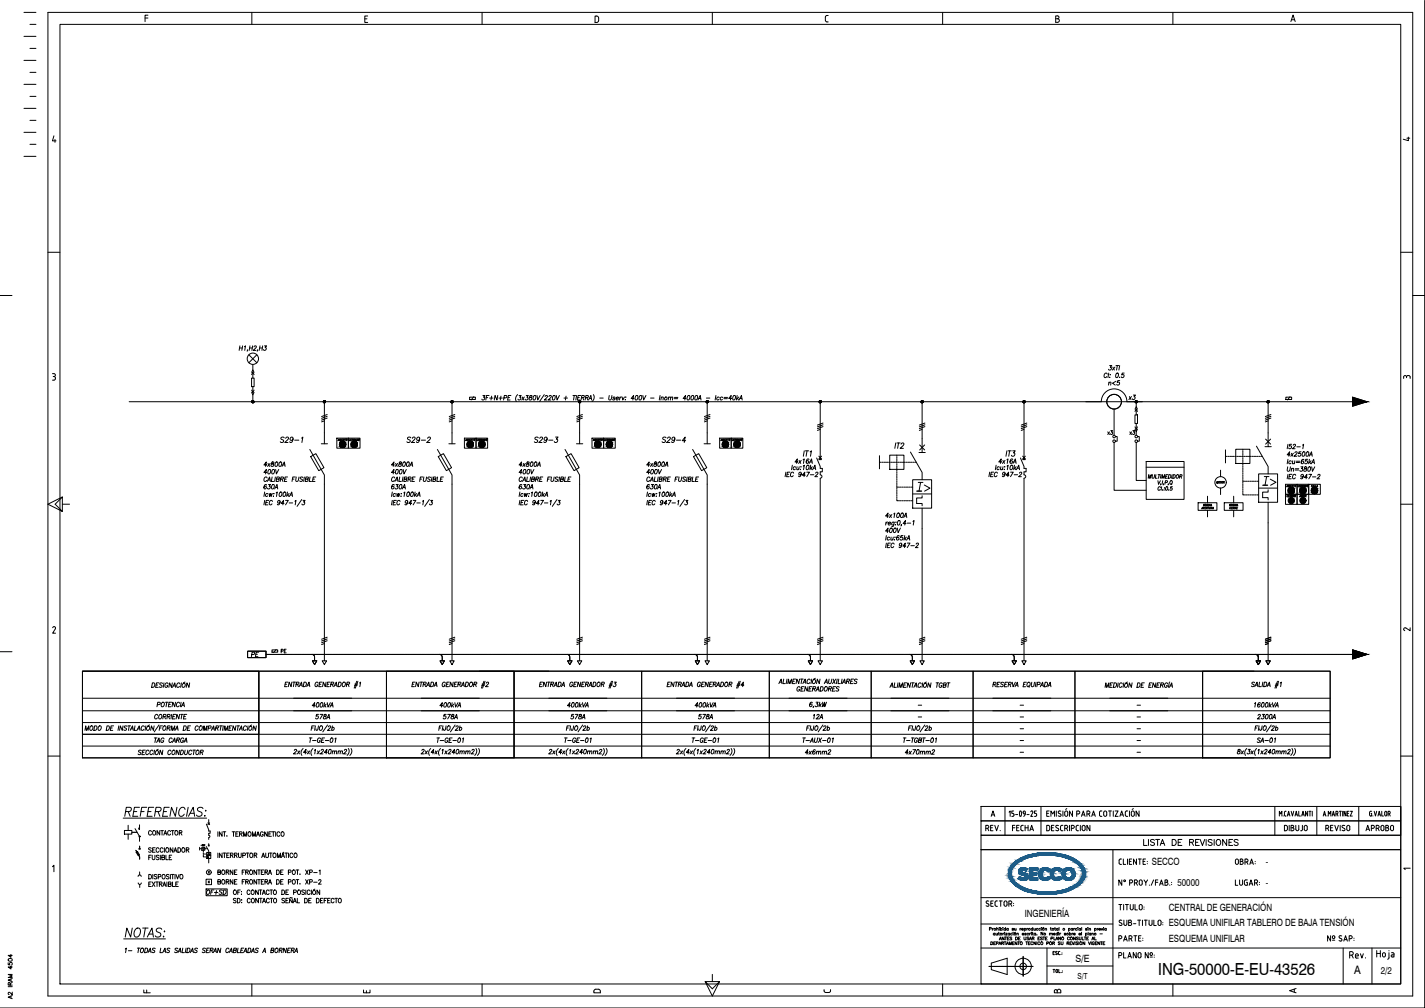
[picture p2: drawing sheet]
<svg xmlns="http://www.w3.org/2000/svg" width="594mm" height="420mm" viewBox="0 0 594 420" stroke-linecap="round" stroke-linejoin="round" font-family="sans-serif">
<defs><g id="words">
<text font-size="8.4" x="50.1" y="342.2">REFERENCIAS:</text>
<text font-size="7" x="482.9" y="406.4">ING-50000-E-EU-43526</text>
<g font-size="5.7">
<text x="475.5" y="353.5">LISTA DE REVISIONES</text>
<text x="513.6" y="361.6">OBRA:</text>
</g>
<g font-size="5.3">
<text x="469.5" y="167.9">x3</text>
<text x="115.7" y="185.6">S29-1</text>
<text x="168.3" y="185.6">S29-2</text>
<text x="221.5" y="185.6">S29-3</text>
<text x="274.8" y="185.6">S29-4</text>
<text x="371.8" y="188">IT2</text>
<text x="127.7" y="310.8">T-GE-01</text>
<text x="287.2" y="310.8">T-GE-01</text>
<text x="522.8" y="310.8">SA-01</text>
<text x="334.4" y="315.7">4x6mm2</text>
<text x="376.1" y="315.7">4x70mm2</text>
<text x="409.6" y="347.5">REV.</text>
<text x="420.9" y="347.5">FECHA</text>
<text x="534.1" y="347.5">DIBUJO</text>
<text x="568.3" y="347.5">APROBO</text>
<text x="465.3" y="393.3">PARTE:</text>
<text x="536.6" y="415.2">A</text>
</g>
<g font-size="4.9">
<text x="583.8" y="60">4</text>
<text x="460.7" y="182.4">x3</text>
<text x="469.9" y="182.4">x3</text>
<text x="330.2" y="194.4">4x16A</text>
<text x="415.2" y="194.4">4x16A</text>
<text x="103.7" y="274.8">PE</text>
<text x="129.1" y="296">400kVA</text>
<text x="182" y="296">400kVA</text>
<text x="235.3" y="296">400kVA</text>
<text x="288.6" y="296">400kVA</text>
<text x="130.2" y="300.9">578A</text>
<text x="183.4" y="300.9">578A</text>
<text x="236.7" y="300.9">578A</text>
<text x="290" y="300.9">578A</text>
<text x="338" y="300.9">12A</text>
<text x="522.8" y="300.9">2300A</text>
<text x="60.7" y="349.2">CONTACTOR</text>
<text x="85" y="373.9">OF+SD</text>
<text x="564.6" y="406">A</text>
<text x="246.2" y="415.2">D</text>
<text x="438.1" y="415.2">B</text>
</g>
<g font-size="4.4">
<text x="583.8" y="159.1">3</text>
<text x="583.8" y="264.2">2</text>
<text x="116.1" y="273.4">PE</text>
<text x="58.6" y="415.2">F</text>
<text x="150.3" y="415.2">E</text>
<text x="342.2" y="414.9">C</text>
</g>
<g font-size="4.2">
<text x="480.3" y="360.7">SECCO</text>
<text x="527.7" y="360.7">-</text>
<text x="490.9" y="369.4">50000</text>
<text x="527.7" y="369.4">-</text>
<text x="427.2" y="382.2">INGENIERÍA</text>
<text x="487.3" y="379.6">CENTRAL DE GENERACIÓN</text>
<text x="487.3" y="386.2">ESQUEMA UNIFILAR TABLERO DE BAJA TENSIÓN</text>
<text x="487.3" y="392.7">ESQUEMA UNIFILAR</text>
<text x="448.4" y="400.8">S/E</text>
<text x="575.6" y="405.8">2/2</text>
</g>
<g font-size="3.5">
<text x="583.8" y="363.7">1</text>
<text x="449.2" y="408.1">S/T</text>
</g>
<g font-size="2.6">
<text x="381.7" y="295.3">-</text>
<text x="424" y="295.3">-</text>
<text x="472.7" y="295.3">-</text>
<text x="381.7" y="300.2">-</text>
<text x="424" y="305.2">-</text>
<text x="424" y="300.2">-</text>
<text x="472.7" y="305.2">-</text>
<text x="472.7" y="300.2">-</text>
<text x="424" y="309.7">-</text>
<text x="472.7" y="309.7">-</text>
<text x="424" y="314.7">-</text>
<text x="472.7" y="314.7">-</text>
</g>
</g></defs>
<!-- layer: 0E_MULTIFILARES -->
<g fill="none" stroke="#000" stroke-width=".42">
<path d="M103.7 147.9l3.4 3.3M104.9 157.6h1v3.6h-1zM104.9 156.2l.5-1.1 .5 1.1M104.9 155.2l.5-1 .5 1M105.4 151.9v2.3M105.4 155.1v2.5M107.1 147.9l-3.4 3.3M53.8 167.4h516.1M104.9 163.6l.5 1 .5-1M104.9 162.6l.5 1 .5-1M104.9 167.4l.6 .5zM104.9 167.5l.4 .4"/>
<path d="M105 167.6l.3 .3M105 167.2l.6 .7zM105 167.7l.2 .2M105.1 167.1l.7 .6zM105.2 167l.6 .6M105.3 167l.6 .6zM105.3 167l.6 .5zM105.4 161.2v2.4M105.4 164.6v2.8M105.5 167l.4 .4M105.5 167.9l-.5-.6 .6 .6M105.5 167l.4 .3"/>
<path d="M105.8 167.7l-.7-.6 .6 .7M134.8 167.6l.6-.6zM134.9 167.7l.7-.6-.7 .7M135 167l-.2 .2M135.1 167l-.3 .3M135.2 167l-.4 .4M135.2 167.5l.4-.4-.7 .7zM135.2 167.4v17.6M135.2 175.4l-1.1 .5M135.3 167l-.5 .5M135.4 167l-.6 .6M135.4 167.9l.3-.3-.3 .3"/>
<path d="M135.5 167l-.7 .7M135.5 167.1l-.6 .6M135.7 167.2l-.7 .7M135.7 167.3l-.6 .6M135.7 167.4l-.5 .5M135.7 167.4l-.5 .5 .5-.4M136.4 172.8l-2.3 .8M136.4 173.5l-2.3 .9M136.4 174.3l-2.3 .8M188 167.5l.5-.5-.5 .6M188.2 167l-.2 .2M188.3 167.9l.6-.6z"/>
<path d="M188.3 167l-.3 .3M188.4 167l-.4 .4M188.4 167.4v17.6M188.4 175.4l-1.1 .5M188.5 167l-.5 .5M188.6 167l-.6 .6M188.7 167l-.7 .6M188.7 167.1l-.6 .6M188.8 167.1l-.7 .7M188.9 167.2l-.7 .6M188.9 167.6l-.3 .3M188.9 167.3l-.6 .6 .6-.4"/>
<path d="M189.6 172.8l-2.3 .8M189.6 173.5l-2.3 .9M189.6 174.3l-2.3 .8M195.8 165.5h2.4v1h-2.4zM197.5 165.4l-1.1 1.3M201.3 164.8h.9l-.6 .8a.59 .59 0 0 1 .3 .9 .59 .59 0 0 1-1-.1M202.7 165.7h.6M203.9 164.8h-1.1l-.3 1.9M204.1 165.9h1.4M205 165.1l-.3 1.6M207.5 164.8l-.3 1.9-.8-1.9-.3 1.9M208 165.9h1.4"/>
<path d="M208.9 165.1l-.3 1.6M210.1 165.8l1-.1 .1-.8-.9-.1-.4 1.9M211.8 165.7h.6M213 164.8h-1.1l-.3 1.9h1.1M215.8 164.5a2.18 2.18 0 0 0-.5 2.8M216.4 164.8h.9l-.6 .8a.59 .59 0 0 1 .2 .9 .59 .59 0 0 1-1-.1M217.7 165.5l.7 1.2M218.6 165.5l-1.1 1.2M219.4 164.8h.8l-.6 .8a.59 .59 0 0 1 .3 .9 .59 .59 0 0 1-1-.1M221 164.9l-.1 .6a.67 .67 0 0 1 .7 .3 .67 .67 0 0 1-.1 .8l-.6 .1a.66 .66 0 0 1-.2-.8 .66 .66 0 0 1 .8-.3l.3-.7zM222.7 164.9l.2-.1a.97 .97 0 0 1 .4 1.2 .97 .97 0 0 1-.9 .6l-.1-.9zM223.9 164.8l.3 1.9 1-1.9"/>
<path d="M226.9 164.5l-1.9 2.8M227.3 165.3l.4-.5 .5 .4-1.3 1.5h1.1M228.9 165.3l.4-.5 .5 .4-1.3 1.5h1.2M230.7 164.9l.3-.1a.97 .97 0 0 1 .4 1.2 .97 .97 0 0 1-1 .6l-.1-.9zM231.9 164.8l.3 1.9 1-1.9M235.1 165.9h1.5M236 165.1l-.3 1.6M238.9 164.8h1.1M239.4 164.8l-.3 1.9M240.4 164.8l-.3 1.9M240.9 165.7h.6M241.2 167.3l.4-.3-.4 .4"/>
<path d="M241.4 167l-.2 .2M241.4 167.9l.7-.6zM241.5 167l-.3 .3M241.6 167.9l.5-.6zM241.6 167.4v17.6M241.6 175.4l-1.1 .5M241.7 167l-.5 .5M241.7 167l-.5 .6M241.8 167l-.6 .6M241.9 167l-.7 .6M241.9 167l-.7 .7zM242 167.1l-.7 .7 .7-.7"/>
<path d="M242 167.2l-.7 .6M242 167.2l-.6 .6M242.1 167.2l-.7 .7M242.1 164.8h-1.1l-.3 1.9h1M242.1 167.6l-.3 .3M242.1 167.5l-.4 .4M242.4 165.7h1l.2-.7-1-.2-.4 1.9M242.8 172.8l-2.3 .8M242.8 173.5l-2.3 .9M242.8 174.3l-2.3 .8M243 165.7l.4 1M244.1 165.7h1l.2-.7-1-.2-.4 1.9"/>
<path d="M244.7 165.7l.3 1M245.4 166.7l.9-1.9 .4 1.9M245.7 166.1h.8M247.4 164.5a2.13 2.13 0 0 1-.5 2.8M250 165.9h1.5M254 164.8l-.2 1.7 .3 .2 .7-.2 .3-1.7M256.4 165.7l-.3-.2-.6 .2 .8 .5-.1 .4-.8-.1M256.9 166h.9v-.3a.58 .58 0 0 0-.9 .2 .58 .58 0 0 0 .7 .7l.1-.1M258.5 165.5l-.2 1.2M259.1 165.5l-.7 .5M259.4 165.5l.2 1.2 .7-1.2M260.7 166.5h.1"/>
<path d="M260.9 165.5h.1M264.3 166.1h-1.2l1.1-1.3-.4 1.9M265.2 164.9l.2-.1a.96 .96 0 0 1 .5 1.2 .96 .96 0 0 1-1 .6l-.1-.9zM266.8 164.9l.3-.1a.97 .97 0 0 1 .4 1.2 .97 .97 0 0 1-1 .6l-.1-.9zM268 164.8l.3 1.9 1-1.9M271.2 165.9h1.5M275.2 164.8l-.4 1.9M275.7 165.8l.8-.2-.1 1.1M275.7 165.5l-.2 1.2M278.7 165.8l.9-.2-.2 1.1M278.8 165.5l-.2 1.2M279.6 165.8l.9-.2-.2 1.1"/>
<path d="M281.1 166.2h1.4M281.2 165.7h1.4M286 166.1h-1.2l1-1.3-.3 1.9M286.9 164.9l.2-.1a.96 .96 0 0 1 .5 1.2 .96 .96 0 0 1-1 .6l-.2-.7zM288.5 164.9l.2-.1a.96 .96 0 0 1 .5 1.2 .96 .96 0 0 1-1 .6l-.2-.7zM290.1 164.9l.2-.1a.96 .96 0 0 1 .5 1.2 .96 .96 0 0 1-1 .6l-.1-.9zM291 166.7l.9-1.9 .3 1.9M291.3 166.1h.8M294.4 167.5l.5-.5zM294.4 167.5l.5-.5-.5 .6M294.5 165.9h1.4M294.6 167l-.2 .2"/>
<path d="M294.7 167l-.3 .3M294.8 167l-.4 .4M294.8 167.5l.4-.4-.7 .7zM294.8 167.7l.5-.4-.6 .6zM294.8 167.4v17.6M294.8 175.4l-1.1 .5M295 167l-.6 .6M295.1 167l-.7 .7M295.1 167.1l-.6 .6M295.2 167.1l-.7 .7M295.3 167.2l-.7 .6M295.3 167.3l-.6 .6"/>
<path d="M295.3 167.4l-.5 .5M295.3 167.5l-.3 .4M295.3 167.4l-.5 .5 .5-.4M296 172.8l-2.3 .8M296 173.5l-2.3 .9M296 174.3l-2.3 .8M298.5 164.8l-.4 1.9M299.8 165.7a.55 .55 0 0 0-.7-.1 .55 .55 0 0 0-.2 .7 .55 .55 0 0 0 .8 .2M301.3 165.7a.55 .55 0 0 0-.8-.1 .55 .55 0 0 0-.1 .7 .55 .55 0 0 0 .8 .2M301.8 166.2h1.4M301.9 165.7h1.4M305 166.1h-1.2l1-1.3-.3 1.9"/>
<path d="M305.9 164.9l.2-.1a.96 .96 0 0 1 .5 1.2 .96 .96 0 0 1-1 .6l-.1-.9zM307.3 164.8l-.3 1.9M307.4 166l.5 .7M308 165.5l-.9 .9M308.1 166.7l1-1.9 .3 1.9M308.5 166.1h.8M341.5 167.5l.5-.5zM341.5 167.5l.5-.5-.5 .6M341.6 167.7l.6-.6-.6 .7M341.7 167l-.2 .2M341.8 167.9l.6-.6zM341.8 167l-.3 .3"/>
<path d="M341.9 167l-.4 .3M341.9 167.9v22.8M341.9 179l-1.1 .4M342.1 167l-.6 .6M342.2 167l-.7 .6M342.2 167.9l.2-.4-.4 .4M342.2 167l-.7 .7M342.2 167l-.6 .7M342.3 167.1l-.7 .7M342.4 167.2l-.7 .6M342.4 167.3l-.5 .6M343.1 176.3l-2.3 .9"/>
<path d="M343.1 177.1l-2.3 .8M343.1 177.8l-2.3 .9M384 167.3l.3-.3-.3 .4M384.2 167l-.2 .2M384.2 167.9l.7-.6zM384.3 167l-.3 .3M384.3 167.9l.6-.6zM384.4 167.9v20.7h1.3M384.4 179l-1.1 .4M384.5 167l-.5 .5M384.5 167l-.5 .6M384.6 167l-.6 .6"/>
<path d="M384.6 167.9l.3-.3-.3 .3M384.7 167l-.7 .7M384.7 167.1l-.7 .6M384.8 167.1l-.7 .6M384.8 167.2l-.7 .6M384.8 167.2l-.6 .6M384.9 167.2l-.7 .7M384.9 167.5l-.4 .4M385.6 176.3l-2.3 .9M385.6 177.1l-2.3 .8M385.6 177.8l-2.3 .9M426.4 167.5l.6-.5-.6 .6"/>
<path d="M426.5 167.6l.6-.6zM426.7 167l-.2 .2M426.9 167l-.4 .3M426.9 167.9v22.8M426.9 167l-.5 .4M426.9 179l-1.2 .4M427 167l-.6 .5M427.2 167l-.7 .6M427.2 167.1l-.6 .6M427.2 167.1l-.6 .7M427.3 167.1l-.7 .7M427.3 167.2l-.7 .6"/>
<path d="M427.3 167.2l-.6 .7 .6-.7M427.3 167.3l-.6 .6M427.4 167.3l-.6 .6 .6-.6M427.4 167.4l-.5 .5M427.4 167.5l-.5 .4M427.4 167.5l-.3 .4M428.1 176.3l-2.4 .9M428.1 177.1l-2.4 .8M428.1 177.8l-2.4 .9M459.1 167.4a5.3 5.3 0 0 1 5.4-5.3 5.3 5.3 0 0 1 5.3 5.3M464.5 170.5v10.9M473.2 172.9h1v3.6h-1z"/>
<path d="M473.2 170.6l.5-1.1 .5 1.1M473.2 171.5l.5-1 .5 1M473.7 170.5v2.4M473.7 176.5v2.5M528.2 167.6l.6-.6zM528.3 167.7l.7-.6zM528.5 167.9l.6-.6zM528.5 167l-.3 .3M528.6 167l-.4 .3M528.6 167.9l.5-.6zM528.7 167.4v18.8h1.3M528.7 175.4l-1.2 .5"/>
<path d="M528.7 167l-.5 .4M528.7 167l-.5 .5M528.8 167l-.6 .5M528.9 167l-.6 .6M529 167.1l-.7 .7 .7-.7M529 167.2l-.6 .6M529.1 167.2l-.7 .6M529.1 167.2l-.6 .7M529.1 167.6l-.2 .3M529.1 167.5l-.4 .4M529.8 172.8l-2.3 .8M529.8 173.5l-2.3 .9"/>
<path d="M529.8 174.3l-2.3 .8M536.1 165.5h2.4v1h-2.4zM537.8 165.4l-1.1 1.3M563.9 165.6l6 1.8-6 1.9zM111.2 193.8h-1.2l1-1.2-.3 1.8M111.2 196.9h-1.2l1-1.2-.3 1.8M111.4 199.3a.65 .65 0 0 0-.8-.5 .65 .65 0 0 0-.5 .7l-.1 .5a.6 .6 0 0 0 .5 .7 .6 .6 0 0 0 .7-.5M111.7 193.2l.7 1.2M112.1 195.8l.2-.1a.95 .95 0 0 1 .5 1.1 .95 .95 0 0 1-1 .7l-.1-.8zM112.6 193.2l-1.1 1.2M113.4 192.6l-.1 .6a.68 .68 0 0 1 .7 .3 .68 .68 0 0 1-.1 .8l-.6 .1a.66 .66 0 0 1-.2-.8 .66 .66 0 0 1 .8-.3l.3-.7zM113.5 198.8l-.4 1.9h1"/>
<path d="M113.7 195.8l.2-.1a.95 .95 0 0 1 .5 1.1 .95 .95 0 0 1-1 .7l-.1-.8zM114.8 198.8l-.3 1.9M114.9 195.7l.3 1.8 1-1.8M115.1 192.6h.2a.96 .96 0 0 1 .4 1.1 .96 .96 0 0 1-.9 .6l-.1-.9zM115.3 199.7l1-.1 .2-.6-1-.2-.4 1.9 1.1-.2 .2-.4-.4-.4M116.7 192.6h.2a.95 .95 0 0 1 .5 1.1 .95 .95 0 0 1-1 .6l-.1-.9zM117 199.7l1-.1 .2-.6-1-.2-.4 1.9M117.6 194.4l.9-1.8 .4 1.8M117.6 199.7l.3 1M117.9 193.8h.8M118.7 199.7h.6M119.9 198.8h-1l-.4 1.9h1"/>
<path d="M121.9 199.7h.7M123.1 198.8h-1l-.4 1.9M123.5 198.8l-.2 1.4 .4 .5 .6-.3 .4-1.6M126.3 199.1l-.4-.3-.7 .3v.4l.8 .4a.6 .6 0 0 1-.3 .8 .6 .6 0 0 1-.8-.3M126.9 198.8l-.3 1.9M127.4 199.7l1-.1 .2-.6-1-.2-.4 1.9 1.1-.2 .1-.6-.3-.2M129.2 187.3l6 10.7v77.4M129.2 198.8l-.3 1.9h1M130.5 199.7h.6M131.7 198.8h-1.1l-.3 1.9h1M133.9 185h2.6M164.4 193.8h-1.2l1.1-1.2-.4 1.8"/>
<path d="M164.4 196.9h-1.2l1.1-1.2-.4 1.8M164.5 199.3a.64 .64 0 0 0-.7-.5 .64 .64 0 0 0-.5 .7l-.1 .5a.6 .6 0 0 0 .5 .7 .6 .6 0 0 0 .7-.5M164.9 193.2l.7 1.2M165.3 195.8l.2-.1a.95 .95 0 0 1 .5 1.1 .95 .95 0 0 1-1 .7l-.1-1zM165.8 193.2l-1.1 1.2M166.6 192.6l-.1 .6a.67 .67 0 0 1 .7 .3 .67 .67 0 0 1-.1 .8l-.3 .1a.54 .54 0 0 1-.7-.5 .54 .54 0 0 1 .7-.5l.6-.6zM166.6 198.8l-.3 1.9h1M166.9 195.8l.3-.1a.96 .96 0 0 1 .4 1.1 .96 .96 0 0 1-1 .7l-.1-1zM168 198.8l-.3 1.9M168.1 195.7l.3 1.8 1-1.8M168.3 192.6h.2a.95 .95 0 0 1 .5 1.1 .95 .95 0 0 1-1 .6l-.2-.7zM168.5 199.7l1-.1 .2-.6-1-.2-.4 1.9 1.1-.2 .2-.4-.4-.4"/>
<path d="M169.9 192.6h.2a.95 .95 0 0 1 .5 1.1 .95 .95 0 0 1-1 .6l-.1-.9zM170.2 199.7l1-.1 .2-.6-1.1-.2-.3 1.9M170.8 194.4l.9-1.8 .3 1.8M170.8 199.7l.4 1M171.1 193.8h.8M171.9 199.7h.6M173.1 198.8h-1.1l-.3 1.9h1.1M175.1 199.7h.6M176.3 198.8h-1l-.4 1.9M176.7 198.8l-.2 1.4 .4 .5 .6-.3 .3-1.6M179.5 199.1l-.4-.3-.7 .3v.4l.8 .4a.6 .6 0 0 1-.3 .8 .6 .6 0 0 1-.8-.3M180.1 198.8l-.3 1.9"/>
<path d="M180.6 199.7l1-.1 .2-.6-1.1-.2-.3 1.9 1.1-.2 .2-.4-.4-.4M182.4 187.3l6 10.7v77.4M182.4 198.8l-.3 1.9h1M183.6 199.7h.7M184.8 198.8h-1l-.3 1.9h1M187.1 185h2.7M217.6 193.8h-1.2l1-1.2-.3 1.8M217.6 196.9h-1.2l1-1.2-.3 1.8M217.7 199.3a.64 .64 0 0 0-.7-.5 .64 .64 0 0 0-.5 .7l-.1 .5a.6 .6 0 0 0 .5 .7 .6 .6 0 0 0 .7-.5M218.1 193.2l.7 1.2M218.5 195.8l.2-.1a.96 .96 0 0 1 .5 1.1 .96 .96 0 0 1-1 .7l-.1-1zM219 193.2l-1.1 1.2"/>
<path d="M219.8 192.6l-.1 .6a.67 .67 0 0 1 .7 .3 .67 .67 0 0 1-.1 .8l-.3 .1a.54 .54 0 0 1-.7-.5 .54 .54 0 0 1 .7-.5l.5-.2 .1-.6zM219.8 198.8l-.3 1.9h1M220.1 195.8l.2-.1a.96 .96 0 0 1 .5 1.1 .96 .96 0 0 1-1 .7l-.1-1zM221.2 198.8l-.3 1.9M221.3 195.7l.3 1.8 1-1.8M221.4 192.6h.3a.96 .96 0 0 1 .4 1.1 .96 .96 0 0 1-1 .6v-.9zM221.7 199.7l1-.1 .2-.6-1.1-.2-.3 1.9 1.1-.2 .1-.6-.3-.2M223.1 192.6h.2a.96 .96 0 0 1 .5 1.1 .96 .96 0 0 1-1 .6l-.1-.9zM223.4 199.7l1-.1 .2-.6-1.1-.2-.3 1.9M224 194.4l.9-1.8 .4 1.8M224 199.7l.3 1M224.3 193.8h.8"/>
<path d="M225.1 199.7h.6M226.3 198.8h-1.1l-.3 1.9h1.1M228.3 199.7h.6M229.5 198.8h-1l-.4 1.9M229.9 198.8l-.2 1.6 .4 .3 .6-.3 .3-1.6M232.7 199.1l-.7-.3-.5 .5 .9 .6 .1 .5-.5 .3-.7-.3M233.3 198.8l-.3 1.9M233.8 199.7l1-.1 .1-.6-1-.2-.3 1.9 1.1-.2 .1-.6-.3-.2M235.6 187.3l6 10.7v77.4M235.6 198.8l-.3 1.9h1M236.8 199.7h.7M238 198.8h-1l-.3 1.9h1"/>
<path d="M240.3 185h2.7M270.8 193.8h-1.2l1-1.2-.3 1.8M270.8 196.9h-1.2l1-1.2-.3 1.8M271 199.3a.65 .65 0 0 0-.8-.5 .65 .65 0 0 0-.5 .7l-.1 .5a.6 .6 0 0 0 .5 .7 .6 .6 0 0 0 .7-.5M271.3 193.2l.7 1.2M271.7 195.8l.2-.1a.95 .95 0 0 1 .5 1.1 .95 .95 0 0 1-1 .7l-.1-.8zM272.2 193.2l-1.1 1.2M273 192.6l-.1 .6a.68 .68 0 0 1 .7 .3 .68 .68 0 0 1-.1 .8l-.6 .1a.66 .66 0 0 1-.2-.8 .66 .66 0 0 1 .8-.3l.3-.7zM273 198.8l-.3 1.9h1M273.3 195.8l.2-.1a.95 .95 0 0 1 .5 1.1 .95 .95 0 0 1-1 .7l-.1-.8zM274.4 198.8l-.3 1.9M274.5 195.7l.3 1.8 1-1.8"/>
<path d="M274.7 192.6h.2a.96 .96 0 0 1 .4 1.1 .96 .96 0 0 1-.9 .6l-.1-.9zM274.9 199.7l1-.1 .2-.6-1-.2-.4 1.9 1.1-.2 .2-.4-.4-.4M276.3 192.6h.2a.95 .95 0 0 1 .5 1.1 .95 .95 0 0 1-1 .6l-.1-.9zM276.6 199.7l1-.1 .2-.6-1-.2-.4 1.9M277.2 194.4l.9-1.8 .3 1.8M277.2 199.7l.3 1M277.5 193.8h.8M278.3 199.7h.6M279.5 198.8h-1.1l-.3 1.9h1M281.5 199.7h.7M282.7 198.8h-1l-.4 1.9M283.1 198.8l-.2 1.4 .4 .5 .6-.3 .3-1.6"/>
<path d="M285.9 199.1l-.4-.3-.7 .3v.4l.8 .4a.6 .6 0 0 1-.3 .8 .6 .6 0 0 1-.8-.3M286.5 198.8l-.3 1.9M287 199.7l1-.1 .2-.6-1.1-.2-.3 1.9 1.1-.2 .1-.6-.3-.2M288.8 187.3l6 10.7v77.4M288.8 198.8l-.3 1.9h1M290 199.7h.7M291.3 198.8h-1.1l-.3 1.9h1M293.5 185h2.6M341.4 191.6h.5v-.9v.9h.6M341.9 199.3v76.1M366.6 192.7h.7M366.6 189.9v5.5"/>
<path d="M367.6 192.7h.7M368.6 192.7h.6M369.5 192.7h.7M370.5 192.7h.6M370.9 189.7h6v5.9h-6zM371.4 192.7h.7M372.4 192.7h.6M373.3 192.7h.7M373.9 189.7v.4M373.9 190.5v.6M373.9 191.4v.6M373.9 192.4v.6"/>
<path d="M373.9 193.3v.7M373.9 194.3v.6M373.9 195.2v1.1M373.9 196.6v.7M373.9 197.6v.6M373.9 198.5v.7M373.9 199.5v.6M374.3 192.7h.6M375.2 192.7h.7M376.2 192.7h1.2M377.7 192.7h.6M378.6 192.7h.7"/>
<path d="M379.6 188.4l4.8 8.5v3.1M379.6 192.7h.6M380.5 200h7.9v11.8h-7.9zM380.5 192.7h.7M381.5 192.7h.5M383.1 188.6h1.3M383.4 185.5l2.1 2.1M385.5 185.5l-2.1 2.1M426.3 191.6h.6v-.9v.9h.6M426.9 199.3v76.1M464.5 184.5v19.9h13.3M473.7 184.5v15.8h4.1"/>
<path d="M477.8 192.4h15.8v15.8h-15.8zM477.8 194.8h15.8M510.9 190.2h.7M510.9 187.5v5.5M511.9 190.2h.6M512.8 190.2h.7M513.8 190.2h.6M514.7 190.2h.7M515.2 187.3h5.9v5.9h-5.9zM515.7 190.2h.6M516.6 190.2h.7M517.6 190.2h.6"/>
<path d="M518.1 187.3v.4M518.1 188v.6M518.1 189v.6M518.1 189.9v.6M518.1 190.9v.6M518.1 191.8v.6M518.1 192.8v1.1M518.1 194.2v.6M518.1 195.1v.7M518.1 196.1v.6M518.1 197v.7M518.1 198v.6"/>
<path d="M518.1 198.9v.7M518.1 199.9v.6M518.5 190.2h.7M519.5 190.2h.6M520.4 190.2h1.2M521.9 190.2h.7M522.9 190.2h.6M523.8 186l4.9 8.5v3M523.8 190.2h.7M524.7 197.5h7.9v11.9h-7.9zM524.8 190.2h.6M525.7 190.2h.5"/>
<path d="M527.1 198.6h1.9M527.4 186.2h1.3M527.6 183l2.1 2.1M528 198.6l-.6 3.6M529.6 199.7l2.4 1.3-2.3 1.3M529.7 183l-2.1 2.1M110.3 205.1l-.3 1.8M110.3 208.6l-.3 1.8M110.8 209.5h.7M111.2 202.2l-.1-.2a.98 .98 0 0 0-1 .7 .98 .98 0 0 0 .4 1.1 .59 .59 0 0 0 .6-.5 .59 .59 0 0 0-.5-.7l-.6 .6M111.4 200.7l1-1.9 .3 1.9M111.7 206a.55 .55 0 0 0-.8-.2 .55 .55 0 0 0-.1 .8 .55 .55 0 0 0 .8 .1"/>
<path d="M111.8 200.1h.8M111.9 202h.9l-.6 .6a.59 .59 0 0 1 .3 1 .59 .59 0 0 1-1-.1M112 208.6h-1l-.3 1.8h1M112.2 205.7l.2 1.2 .5-1.2 .1 1.2 .5-1.2M113.6 209a.65 .65 0 0 0-.8-.4 .65 .65 0 0 0-.5 .7l.2 1.1h.4l.5-.4M113.6 202h.3a.95 .95 0 0 1 .4 1.1 .95 .95 0 0 1-1 .6l-.1-.9zM114 206.8h.1M114.2 205.7h.1M114.5 203.8l1-1.8 .3 1.8M114.9 203.2h.8M115.1 205.4l.5-.3-.3 1.8M116.8 209.2l-.6 .5a.53 .53 0 0 1-.5-.5 .53 .53 0 0 1 .5-.5 .53 .53 0 0 1 .6 .5l-.5 1.2-.7-.2"/>
<path d="M116.8 205.2l.2-.1a.95 .95 0 0 1 .5 1.1 .95 .95 0 0 1-1 .7l-.1-.8zM118.4 205.2l.2-.1a.95 .95 0 0 1 .5 1.1 .95 .95 0 0 1-1 .7l-.1-1zM118.4 209.8h-1.2l1-1.2-.3 1.8M119 208.6h1.2l-1.2 1.8M119.8 205.1l-.3 1.8M120 206.2l.4 .7M120.5 205.7l-.9 .9M120.5 209.6h1.5M120.6 206.9l1-1.8 .3 1.8M121 206.3h.8M122.9 208.9l.5-.3-.3 1.8M125.8 208.2l-2 2.9"/>
<path d="M126.3 208.6h.9l-.6 .7a.59 .59 0 0 1 .3 .9 .59 .59 0 0 1-1-.1M163.6 205.1l-.4 1.8M163.6 208.6l-.4 1.8M164 209.5h.7M164.4 202.2l-.1-.2a.99 .99 0 0 0-1 .7 .99 .99 0 0 0 .4 1.1 .59 .59 0 0 0 .6-.5 .59 .59 0 0 0-.5-.7l-.6 .6M164.6 200.7l1-1.9 .3 1.9M164.9 206a.55 .55 0 0 0-.7-.2 .55 .55 0 0 0-.2 .8 .55 .55 0 0 0 .8 .1M165 200.1h.8M165.1 202h.9l-.6 .6a.59 .59 0 0 1 .3 1 .59 .59 0 0 1-1-.1M165.2 208.6h-1l-.3 1.8h1M165.5 205.7v1.2l.6-1.2 .1 1.2 .6-1.2M166.8 209a.64 .64 0 0 0-.8-.4 .64 .64 0 0 0-.5 .7l-.1 .4a.6 .6 0 0 0 .5 .8 .6 .6 0 0 0 .7-.5"/>
<path d="M166.8 202h.3a.96 .96 0 0 1 .4 1.1 .96 .96 0 0 1-1 .6l-.1-.9zM167.2 206.8h.1M167.4 205.7h.1M167.7 203.8l1-1.8 .3 1.8M168 203.2h.8M168.3 205.4l.5-.3-.4 1.8M170 205.2l.2-.1a.96 .96 0 0 1 .5 1.1 .96 .96 0 0 1-1 .7l-.1-1zM170 209.2l-.6 .5a.57 .57 0 0 1-.4-.8 .57 .57 0 0 1 .9-.1l-.4 1.6-.7-.2M171.6 205.2l.3-.1a.96 .96 0 0 1 .4 1.1 .96 .96 0 0 1-1 .7l-.1-1zM171.6 209.8h-1.2l1-1.2-.3 1.8M172.3 208.6h1.1l-1.2 1.8M173.1 205.1l-.4 1.8"/>
<path d="M173.2 206.2l.4 .7M173.8 209.6h1.4M173.8 205.7l-1 .9M173.8 206.9l1-1.8 .3 1.8M174.2 206.3h.8M176.1 208.9l.5-.3-.3 1.8M179 208.2l-2 2.9M179.5 208.6h.9l-.6 .7a.59 .59 0 0 1 .3 .9 .59 .59 0 0 1-1-.1M216.7 205.1l-.3 1.8M216.7 208.6l-.3 1.8M217.2 209.5h.7M217.6 202.2l-.1-.2a.98 .98 0 0 0-1 .7 .98 .98 0 0 0 .4 1.1 .59 .59 0 0 0 .6-.5 .59 .59 0 0 0-.5-.7l-.6 .6"/>
<path d="M217.8 200.7l1-1.9 .3 1.9M218.1 206a.55 .55 0 0 0-.8-.2 .55 .55 0 0 0-.1 .8 .55 .55 0 0 0 .8 .1M218.2 200.1h.8M218.3 202h.9l-.6 .6a.6 .6 0 0 1 .3 1 .6 .6 0 0 1-1-.1M218.4 208.6h-1l-.3 1.8h1M218.7 205.7l.1 1.2 .5-1.2 .1 1.2 .5-1.2M220 209a.64 .64 0 0 0-.8-.4 .64 .64 0 0 0-.5 .7l-.1 .4a.6 .6 0 0 0 .5 .8 .6 .6 0 0 0 .7-.5M220 202h.3a.95 .95 0 0 1 .4 1.1 .95 .95 0 0 1-1 .6l-.1-.7zM220.4 206.8h.1M220.6 205.7h.1M220.9 203.8l1-1.8 .3 1.8M221.3 203.2h.8"/>
<path d="M221.5 205.4l.5-.3-.3 1.8M223.2 209.2l-.6 .5a.57 .57 0 0 1-.4-.8 .57 .57 0 0 1 .9-.1l-.4 1.6-.7-.2M223.2 205.2l.2-.1a.96 .96 0 0 1 .5 1.1 .96 .96 0 0 1-1 .7l-.1-1zM224.8 205.2l.2-.1a.95 .95 0 0 1 .5 1.1 .95 .95 0 0 1-1 .7l-.1-1zM224.8 209.8h-1.2l1-1.2-.3 1.8M225.4 208.6h1.2l-1.2 1.8M226.3 205.1l-.4 1.8M226.4 206.2l.4 .7M226.9 209.6h1.5M226.9 205.7l-.9 .9M227.1 206.9l.9-1.8 .3 1.8M227.4 206.3h.8"/>
<path d="M229.3 208.9l.5-.3-.3 1.8M232.2 208.2l-1.9 2.9M232.7 208.6h.9l-.6 .7a.6 .6 0 0 1 .3 .9 .6 .6 0 0 1-1-.1M269.9 205.1l-.3 1.8M269.9 208.6l-.3 1.8M270.4 209.5h.7M270.8 202.2l-.1-.2a.98 .98 0 0 0-1 .7 .98 .98 0 0 0 .4 1.1 .59 .59 0 0 0 .6-.5 .59 .59 0 0 0-.5-.7l-.6 .6M271 200.7l1-1.9 .3 1.9M271.3 206a.55 .55 0 0 0-.8-.2 .55 .55 0 0 0-.1 .8 .55 .55 0 0 0 .8 .1M271.4 200.1h.8M271.5 202h.9l-.6 .6a.59 .59 0 0 1 .3 1 .59 .59 0 0 1-1-.1M271.6 208.6h-1l-.3 1.8h1"/>
<path d="M271.8 205.7l.1 1.2 .6-1.2 .1 1.2 .5-1.2M273.2 209a.65 .65 0 0 0-.8-.4 .65 .65 0 0 0-.5 .7l.3 1.1 .8-.4M273.2 202h.3a.95 .95 0 0 1 .4 1.1 .95 .95 0 0 1-1 .6l-.1-.9zM273.6 206.8h.1M273.8 205.7h.1M274.1 203.8l1-1.8 .3 1.8M274.4 203.2h.9M274.7 205.4l.5-.3-.4 1.8M276.4 209.2l-.6 .5a.53 .53 0 0 1-.5-.5 .53 .53 0 0 1 .5-.5 .53 .53 0 0 1 .6 .5l-.5 1.2-.7-.2M276.4 205.2l.2-.1a.95 .95 0 0 1 .5 1.1 .95 .95 0 0 1-1 .7l-.2-.8zM278 205.2l.2-.1a.95 .95 0 0 1 .5 1.1 .95 .95 0 0 1-1 .7l-.1-1zM278 209.8h-1.2l1-1.2-.3 1.8"/>
<path d="M278.6 208.6h1.2l-1.2 1.8M279.4 205.1l-.3 1.8M279.6 206.2l.4 .7M280.1 209.6h1.5M280.1 205.7l-.9 .9M280.2 206.9l1-1.8 .3 1.8M280.6 206.3h.8M282.5 208.9l.5-.3-.3 1.8M285.4 208.2l-2 2.9M285.9 208.6h.9l-.6 .7a.59 .59 0 0 1 .3 .9 .59 .59 0 0 1-1-.1M369.4 217.6l-.2 1.3M370.1 217.6l-.8 .5"/>
<path d="M370.3 218.1h1l-.1-.3a.58 .58 0 0 0-.9 .3 .58 .58 0 0 0 .7 .7l.2-.2M370.4 215.1h-1.2l1-1.3-.3 1.9M370.9 214.5l.7 1.2M371.8 214.5l-1.1 1.2M372.6 214.2l.4-.4-.3 1.9M372.8 217.9a.55 .55 0 0 0-.8-.2 .55 .55 0 0 0-.1 .8 .55 .55 0 0 0 .7 .1M372.8 217.6l-.4 1.7-.6 .1M373.3 218.7h.1M373.5 217.6h.1M373.9 208.1v.6h.7M373.9 202.4v.7h.7M373.9 200.4v.7"/>
<path d="M373.9 201.4v.6M373.9 203.3v.6M373.9 204.3v.6M373.9 205.2v.6M373.9 206.2v.6M373.9 207.1v.7M374.2 213.9l.3-.1a.97 .97 0 0 1 .4 1.2 .97 .97 0 0 1-.9 .6l-.1-.9zM374.5 217.1l.3-.1a.97 .97 0 0 1 .4 1.1 .97 .97 0 0 1-1 .7l-.1-1zM375 203.1h.6M375 208.7h.6M375.8 218.8l-.2 .4M375.9 213.9l.2-.1a.96 .96 0 0 1 .5 1.2 .96 .96 0 0 1-1 .6l-.2-.7z"/>
<path d="M375.9 203.1h.7M375.9 208.7h.7M376.7 215.7l1-1.9 .3 1.9M376.9 203.1h.6M376.9 208.7h.6M377.1 215.1h.8M377.7 218.2h-1.2l1-1.2-.3 1.9M377.8 203.1h.7M377.8 208.7h.7M378.2 218.1h1.5M378.8 203.1h.6M378.8 208.7h.6"/>
<path d="M379.7 203.1h.8M379.7 208.7h.8M380.5 205.9h7.9M380.6 217.3l.5-.3-.4 1.9M382.2 204.7h2.1M382.8 201.1h2M383.8 201.1l-.7 3.6M384.4 206.6v1h-2.3v2.3h2.3v.9M384.4 211.8v63.6M385.3 202.2l2.4 1.3-2.3 1.2M518.1 205.6v.7h.8M518.1 200.6h.8"/>
<path d="M518.1 200.9v.6M518.1 201.8v.6M518.1 202.8v.6M518.1 203.7v.6M518.1 204.7v.6M519.2 200.6h.7M519.2 206.3h.7M520.1 200.6h.7M520.1 206.3h.7M521.1 200.6h.6M521.1 206.3h.6M522.1 200.6h.6"/>
<path d="M522.1 206.3h.6M523 200.6h.6M523 206.3h.6M524 200.6h.7M524 206.3h.7M524.7 203.5h7.9M526.4 202.2h2.1M528.7 204.2v.9h-2.3v2.3h2.3v1M528.7 209.4v66M369.5 223.2l-.3 1.9M369.5 226.4l-.3 1.9M370 227.3h.7"/>
<path d="M370.4 221.4h-1.2l1-1.3-.3 1.9M370.9 224.1a.55 .55 0 0 0-.8-.1 .55 .55 0 0 0-.1 .7 .55 .55 0 0 0 .8 .2M371.2 226.4h-1l-.4 1.9h1.1M371.3 220.2l.2-.1a.96 .96 0 0 1 .5 1.1 .96 .96 0 0 1-1 .7l-.2-.7zM371.5 223.9l-.1 1.1 .9-.2M372.4 223.9l-.2 1.2M372.8 226.8a.65 .65 0 0 0-.8-.4 .65 .65 0 0 0-.5 .7l-.1 .4a.6 .6 0 0 0 .5 .8 .6 .6 0 0 0 .7-.5M372.9 220.2l.2-.1a.96 .96 0 0 1 .5 1.1 .96 .96 0 0 1-1 .7l-.2-.7zM372.9 224.9h.1M373.1 223.9h.1M374.1 220.1l.3 1.9 1-1.9M374.9 223.5l-.1-.2a.99 .99 0 0 0-1 .7 .99 .99 0 0 0 .4 1.1 .56 .56 0 0 0 .6-.6 .56 .56 0 0 0-.7-.5l-.4 .5"/>
<path d="M375.9 227l-.1 .3a.5 .5 0 0 1-.8 .1 .5 .5 0 0 1 .1-.7l.4-.3a.99 .99 0 0 1 .4 1.1 .99 .99 0 0 1-1 .7l-.1-.2M376.5 223.2h-.8l-.3 .8a.61 .61 0 0 1 .9 .2 .61 .61 0 0 1-.2 .9 .61 .61 0 0 1-.9-.3M377.2 223.2l-.3 1.9M377.3 224.4l.4 .7M377.6 227.6h-1.2l1-1.2-.3 1.9M377.9 223.9l-1 .9M378 225.1l1-1.9 .3 1.9M378.2 226.4h1.2l-1.2 1.9M378.3 224.5h.8M379.7 227.5h1.5M382 226.8l.4-.4 .5 .3-1.3 1.6h1.1M134.3 275.4h1.9l-1 1.6z"/>
<path d="M135.2 268.2l-1.1 .5M136.4 265.6l-2.3 .8M136.4 266.3l-2.3 .9M136.4 267.1l-2.3 .8M187.5 275.4h1.9l-1 1.6zM188.4 268.2l-1.1 .5M189.6 265.6l-2.3 .8M189.6 266.3l-2.3 .9M189.6 267.1l-2.3 .8M240.7 275.4h1.8l-.9 1.6zM241.6 268.2l-1.1 .5M242.8 265.6l-2.3 .8"/>
<path d="M242.8 266.3l-2.3 .9M242.8 267.1l-2.3 .8M293.9 275.4h1.9l-1 1.6zM294.8 268.2l-1.1 .5M296 265.6l-2.3 .8M296 266.3l-2.3 .9M296 267.1l-2.3 .8M341 275.4h1.9l-1 1.6zM341.9 268.2l-1.1 .5M343.1 265.6l-2.3 .8M343.1 266.3l-2.3 .9M343.1 267.1l-2.3 .8"/>
<path d="M383.5 275.4h1.8l-.9 1.6zM384.4 268.2l-1.1 .5M385.6 265.6l-2.3 .8M385.6 266.3l-2.3 .9M385.6 267.1l-2.3 .8M426 275.4h1.8l-.9 1.6zM426.9 268.2l-1.2 .5M428.1 265.6l-2.4 .8M428.1 266.3l-2.4 .9M428.1 267.1l-2.4 .8M527.7 275.4h1.9l-.9 1.6zM528.7 268.2l-1.2 .5"/>
<path d="M529.8 265.6l-2.3 .8M529.8 266.3l-2.3 .9M529.8 267.1l-2.3 .8M56.7 354.4l1.5 2.7v1M57.9 353.8h.6M58.2 352.7v1.1M83.2 353.8h.5M83.2 353.2v1.1M84 353.8h.6M84.1 353.1h1.3v1.3h-1.3zM84.8 356.4v.8h.5M84.8 356h.5"/>
<path d="M84.8 353.1v.5M84.8 353.9v1.3M84.8 355.5v.6M84.9 353.8h.9M85.6 356h.6M85.6 357.2h.6M86 352.8l1 1.9v.6M86.1 353.8h.4M86.2 355.3h1.7v2.5h-1.7zM86.2 356.6h1.7M86.5 356.3h.5M86.7 355.6h.4"/>
<path d="M86.8 352.2l.4 .5M86.9 355.6l-.2 .7M87 356.7l-.5 .2v.5l.5 .2M87 351.7v.7M87 357.8v1.9M87.2 355.8l.5 .3-.5 .2M87.2 352.2l-.4 .5"/>
<circle cx="105.4" cy="149.5" r="2.36"/>
<circle cx="105.4" cy="167.4" r=".48"/>
<circle cx="135.2" cy="167.4" r=".48"/>
<circle cx="188.5" cy="167.4" r=".48"/>
<circle cx="241.6" cy="167.4" r=".48"/>
<circle cx="277.5" cy="166.1" r=".59"/>
<circle cx="294.8" cy="167.4" r=".48"/>
<circle cx="342" cy="167.4" r=".48"/>
<circle cx="384.4" cy="167.4" r=".48"/>
<circle cx="426.9" cy="167.4" r=".48"/>
<circle cx="464.5" cy="167.4" r="3.1"/>
<circle cx="528.7" cy="167.4" r=".48"/>
<circle cx="464.5" cy="183.9" r=".54"/>
<circle cx="473.7" cy="183.9" r=".54"/>
</g>
<!-- layer: 00_E_txt -->
<g fill="none" stroke="#000" stroke-width=".42">
<path d="M327.6 196.8l-.3 1.9M328.1 197.7h.7M329.3 196.8h-1l-.3 1.9h1M330.9 197.3a.64 .64 0 0 0-.8-.5 .64 .64 0 0 0-.5 .7l-.1 .5a.6 .6 0 0 0 .5 .7 .6 .6 0 0 0 .7-.5M334.1 197.4l-.2 .3a.51 .51 0 0 1-.7 .2 .51 .51 0 0 1-.1-.8l.5-.3a.99 .99 0 0 1 .4 1.1 .99 .99 0 0 1-1 .7l-.1-.2M335.3 187.9l-.4 2.3M335.7 198.1h-1.2l1-1.3-.3 1.9M335.8 187.9h1.3M336.3 196.8h1.2l-1.2 1.9M336.4 187.9l-.3 2.3M337.7 188.4l.6-.5-.4 2.3M337.8 197.9h1.5"/>
<path d="M340 197.3l.4-.5 .6 .4-1.3 1.5h1.1M412.6 196.8l-.3 1.9M413.1 197.7h.6M414.3 196.8h-1.1l-.3 1.9h1.1M415.8 197.3a.64 .64 0 0 0-.7-.5 .64 .64 0 0 0-.5 .7l-.1 .5a.6 .6 0 0 0 .4 .7 .6 .6 0 0 0 .7-.5M419 197.4l-.1 .3a.51 .51 0 0 1-.8 .2 .51 .51 0 0 1 0-.8l.5-.3a.99 .99 0 0 1 .3 1.1 .99 .99 0 0 1-1 .7v-.2M419.8 187.9l-.4 2.3M420.3 187.9h1.3M420.7 198.1h-1.2l1-1.3-.3 1.9M420.9 187.9l-.4 2.3M421.3 196.8h1.1l-1.1 1.9M422.2 187.9h1l-.7 .9a.72 .72 0 0 1 .3 1.1 .72 .72 0 0 1-1.1-.1"/>
<path d="M422.8 197.9h1.4M425 197.3l.4-.5 .6 .4-1.3 1.5h1.1M34.4 279.8h73.5v26.3h-73.5zM34.4 279.8h73.5v36.1h-73.5zM34.4 279.8h488.4M107.9 279.8h53.2v36.1h-53.2zM161.1 279.8h53.2v36.1h-53.2zM214.3 279.8h53.2v36.1h-53.2zM267.5 279.8h53.2v36.1h-53.2zM320.7 279.8h42.5v36.1h-42.5zM363.2 279.8h42.5v36.1h-42.5zM405.7 279.8h42.4v36.1h-42.4z"/>
<path d="M448.1 279.8h53.3v36.1h-53.3zM501.4 279.8h53.1v36.1h-53.1zM34.4 291h520.1M34.4 296.3h520.1M63.5 284.6h.6a1.07 1.07 0 0 1 .3 1.3 1.07 1.07 0 0 1-1.2 .6zM65.1 285.5h.6M65.6 293.7l1.1-.2v-.7l-.9-.1-.4 1.9M65.8 298.2a.65 .65 0 0 0-.8-.4 .65 .65 0 0 0-.5 .7l-.1 .4a.6 .6 0 0 0 .5 .8 .6 .6 0 0 0 .7-.5M66.3 284.6h-1.1l-.3 1.9h1.1M66.4 298l.4-.2a.87 .87 0 0 1 .6 1.1 .87 .87 0 0 1-1.2 .5zM67.5 293l.4-.3a.87 .87 0 0 1 .6 1.2 .87 .87 0 0 1-1.3 .4zM67.8 284.9l-.4-.3-.8 .3 .1 .4 .8 .4a.6 .6 0 0 1-.3 .8 .6 .6 0 0 1-.8-.2"/>
<path d="M68 298.7l1-.1 .2-.6-1-.2-.3 1.9M68.4 284.6l-.3 1.9M68.6 298.7l.4 1M69 292.7h1.1M69.6 292.7l-.4 1.9M69.7 298.7l1-.1 .2-.6-1-.2-.3 1.9M70.1 285.1a.64 .64 0 0 0-.8-.5 .64 .64 0 0 0-.5 .7l-.1 .5a.62 .62 0 0 0 .6 .8 .62 .62 0 0 0 .6-.8h-.4M70.3 298.7l.4 1M70.4 293.6h.6M71.6 292.7h-1.1l-.3 1.9h1M71.6 297.8l-.4 1.9M71.8 284.6l-.3 1.9-.8-1.9-.3 1.9"/>
<path d="M71.9 286.5l1-1.9 .3 1.9M72.1 298.7h.6M72.3 285.9h.8M73.2 292.7l-.4 1.9-.7-1.9-.4 1.9M73.3 297.8h-1.1l-.3 1.9h1M74.9 293.2a.64 .64 0 0 0-.8-.5 .64 .64 0 0 0-.5 .7l-.1 .5a.6 .6 0 0 0 .5 .7 .6 .6 0 0 0 .7-.4M74.9 297.8l-.4 1.9-.8-1.9-.3 1.9M75 285.1a.64 .64 0 0 0-.8-.5 .64 .64 0 0 0-.5 .7l-.1 .5a.6 .6 0 0 0 .5 .7 .6 .6 0 0 0 .7-.4M75.3 297.8h1.1M75.5 292.7l-.3 1.9M75.6 294.6l1-1.9 .3 1.9M75.6 284.6l-.3 1.9"/>
<path d="M75.8 297.8l-.3 1.9M75.9 294h.8M76.2 285.1l.4-.3a.79 .79 0 0 1 .6 1.1 .79 .79 0 0 1-1.2 .4zM76.6 298.7h.7M77.1 284.3l-.7 .3M77.9 297.8h-1.1l-.3 1.9h1M79.1 284.6l-.3 1.9-.8-1.9-.4 1.9M118.9 285.2h.6M120.1 284.3h-1.1l-.3 1.9h1M121.7 284.3l-.4 1.9-.8-1.9-.3 1.9M122.1 284.3h1.1M122.6 284.3l-.3 1.9"/>
<path d="M123.4 285.2l1-.1 .2-.6-1-.2-.3 1.9M124 285.2l.4 1M124.7 286.2l1-1.9 .3 1.9M125.1 285.6h.8M126.7 284.3h.6a1.07 1.07 0 0 1 .3 1.3 1.07 1.07 0 0 1-1.2 .6zM127.9 286.2l.9-1.9 .4 1.9M128.2 285.6h.8M132.6 284.8a.64 .64 0 0 0-.7-.5 .64 .64 0 0 0-.5 .8l-.1 .4a.62 .62 0 0 0 .6 .8 .62 .62 0 0 0 .6-.8h-.4M133.1 285.2h.7M134.3 284.3h-1l-.4 1.9h1.1M135.9 284.3l-.3 1.9-.8-1.9-.3 1.9M136.4 285.2h.7"/>
<path d="M137.6 284.3h-1l-.4 1.9h1.1M137.9 285.2l1-.1 .2-.6-1-.2-.3 1.9M138.5 285.2l.4 1M139.2 286.2l1-1.9 .3 1.9M139.6 285.6h.8M141.2 284.3h.6a1.07 1.07 0 0 1 .3 1.3 1.07 1.07 0 0 1-1.2 .6zM143 284.6l.3-.3a.87 .87 0 0 1 .6 1.2 .87 .87 0 0 1-1.2 .4zM144.5 285.2l1-.1 .2-.6-1-.2-.3 1.9M145.1 285.2l.4 1M147.8 285.7h1.1M148 285.1h1.1M148.7 284l-1 2.8"/>
<path d="M149.2 284l-1.1 2.8M149.9 284.7l.4-.4-.3 1.9M171.9 285.2h.6M173.1 284.3h-1.1l-.3 1.9h1.1M174.7 284.3l-.3 1.9-.8-1.9-.4 1.9M175.1 284.3h1.1M175.7 284.3l-.4 1.9M176.5 285.2l1-.1 .2-.6-1.1-.2-.3 1.9M177 285.2l.4 1M177.8 286.2l.9-1.9 .3 1.9M178.1 285.6h.8M179.8 284.3h.5a1.07 1.07 0 0 1 .3 1.3 1.07 1.07 0 0 1-1.1 .6z"/>
<path d="M180.9 286.2l1-1.9 .3 1.9M181.3 285.6h.8M185.7 284.8a.64 .64 0 0 0-.8-.5 .64 .64 0 0 0-.5 .8l-.1 .4a.62 .62 0 0 0 .6 .8 .62 .62 0 0 0 .6-.8h-.4M186.1 285.2h.7M187.3 284.3h-1l-.3 1.9h1M189 284.3l-.4 1.9-.8-1.9-.3 1.9M189.4 285.2h.7M190.6 284.3h-1l-.3 1.9h1M191 285.2l1-.1 .2-.6-1.1-.2-.3 1.9M191.5 285.2l.4 1M192.3 286.2l.9-1.9 .3 1.9M192.6 285.6h.8"/>
<path d="M194.3 284.3h.5a1.07 1.07 0 0 1 .3 1.3 1.07 1.07 0 0 1-1.1 .6zM196 284.6l.4-.3a.86 .86 0 0 1 .6 1.2 .86 .86 0 0 1-1.2 .4zM197.6 285.2l1-.1 .2-.6-1.1-.2-.3 1.9M198.1 285.2l.4 1M200.8 285.7h1.1M201 285.1h1.1M201.7 284l-1 2.8M202.2 284l-1 2.8M202.7 284.8l.4-.5 .6 .4-1.3 1.5h1.1M225 285.2h.7M226.3 284.3h-1.1l-.3 1.9h1M227.9 284.3l-.4 1.9-.8-1.9-.3 1.9"/>
<path d="M228.3 284.3h1.1M228.8 284.3l-.3 1.9M229.6 285.2l1-.1 .2-.6-1-.2-.3 1.9M230.2 285.2l.4 1M230.9 286.2l1-1.9 .3 1.9M231.3 285.6h.8M232.9 284.3h.6a1.07 1.07 0 0 1 .3 1.3 1.07 1.07 0 0 1-1.2 .6zM234.1 286.2l.9-1.9 .4 1.9M234.4 285.6h.8M238.8 284.8a.64 .64 0 0 0-.7-.5 .64 .64 0 0 0-.5 .8l-.1 .4a.62 .62 0 0 0 .6 .8 .62 .62 0 0 0 .6-.8h-.4M239.3 285.2h.6M240.5 284.3h-1l-.4 1.9h1.1"/>
<path d="M242.1 284.3l-.3 1.9-.8-1.9-.3 1.9M242.6 285.2h.6M243.8 284.3h-1l-.4 1.9h1.1M244.1 285.2l1-.1 .2-.6-1-.2-.3 1.9M244.7 285.2l.4 1M245.4 286.2l1-1.9 .3 1.9M245.8 285.6h.8M247.4 284.3h.6a1.07 1.07 0 0 1 .3 1.3 1.07 1.07 0 0 1-1.2 .6zM249.2 284.6l.3-.3a.87 .87 0 0 1 .6 1.2 .87 .87 0 0 1-1.2 .4zM250.7 285.2l1-.1 .2-.6-1-.2-.3 1.9M251.3 285.2l.4 1M254 285.7h1.1"/>
<path d="M254.1 285.1h1.2M254.9 284l-1 2.8M255.4 284l-1.1 2.8M256.1 284.3h.8l-.6 .8a.59 .59 0 0 1 .3 .9 .59 .59 0 0 1-1-.1M278.3 285.2h.6M279.5 284.3h-1.1l-.3 1.9h1M281.1 284.3l-.3 1.9-.8-1.9-.4 1.9M281.5 284.3h1.1M282.1 284.3l-.4 1.9M282.9 285.2l.9-.1 .2-.6-1-.2-.3 1.9M283.4 285.2l.4 1M284.1 286.2l1-1.9 .3 1.9"/>
<path d="M284.5 285.6h.8M286.2 284.3h.5a1.07 1.07 0 0 1 .3 1.3 1.07 1.07 0 0 1-1.2 .6zM287.3 286.2l1-1.9 .3 1.9M287.6 285.6h.8M292.1 284.8a.65 .65 0 0 0-.8-.5 .65 .65 0 0 0-.5 .8l-.1 .4a.62 .62 0 0 0 .6 .8 .62 .62 0 0 0 .6-.8h-.4M292.5 285.2h.7M293.8 284.3h-1.1l-.3 1.9h1M295.4 284.3l-.4 1.9-.8-1.9-.3 1.9M295.8 285.2h.7M297.1 284.3h-1.1l-.3 1.9h1M297.4 285.2l.9-.1 .2-.6-1-.2-.3 1.9M297.9 285.2l.4 1"/>
<path d="M298.6 286.2l1-1.9 .3 1.9M299 285.6h.8M300.7 284.3h.5a1.08 1.08 0 0 1 .3 1.3 1.08 1.08 0 0 1-1.2 .6zM302.4 284.6l.4-.3a.87 .87 0 0 1 .6 1.2 .87 .87 0 0 1-1.2 .4zM304 285.2l.9-.1 .3-.6-1.1-.2-.3 1.9M304.5 285.2l.4 1M307.2 285.7h1.1M307.4 285.1h1.1M308.1 284l-1 2.8M308.6 284l-1 2.8M310.1 285.6h-1.2l1-1.3-.3 1.9M324.7 284.9l1-1.8 .3 1.8"/>
<path d="M325.1 284.3h.8M326.7 283.1l-.3 1.8h1M328.1 283.1l-.3 1.8M328.4 284.9l.3-1.8 .4 1.8 .9-1.8-.3 1.8M330.5 284h.7M331.7 283.1h-1l-.4 1.8h1.1M333.3 283.1l-.3 1.8-.8-1.8-.3 1.8M333.5 286.7a.64 .64 0 0 0-.7-.5 .64 .64 0 0 0-.5 .7l-.1 .5a.62 .62 0 0 0 .6 .7 .62 .62 0 0 0 .6-.7h-.4M333.7 283.1h1.2M334 287.1h.7M334.3 283.1l-.3 1.8M334.7 284.9l1-1.8 .3 1.8"/>
<path d="M335 284.3h.9M335.2 286.2h-1l-.3 1.9h1M336.8 286.2l-.3 1.9-.8-1.9-.3 1.9M337.3 287.1h.7M337.8 283.5a.64 .64 0 0 0-.8-.4 .64 .64 0 0 0-.5 .7l-.1 .4a.6 .6 0 0 0 .5 .8 .6 .6 0 0 0 .7-.5M338.4 283.1l-.3 1.8M338.5 286.2h-1l-.3 1.9h1M338.6 293v-.2a1 1 0 0 0-1 .6 1 1 0 0 0 .3 1.2 .56 .56 0 0 0 .7-.6 .56 .56 0 0 0-.8-.5l-.3 .4M338.9 287.1l1-.1 .1-.6-1-.2-.3 1.9M339 283.5l.3-.2a.79 .79 0 0 1 .7 1 .79 .79 0 0 1-1.2 .4zM339.2 294.5l-.3 .4M339.4 287.1l.4 1"/>
<path d="M339.9 282.7l-.7 .4M340.1 288.1l1-1.9 .3 1.9M340.2 292.7h.9l-.6 .7a.59 .59 0 0 1 .3 1 .59 .59 0 0 1-1-.2M340.5 287.5h.8M341.8 292.7l-.4 1.9M341.9 283.1l-.4 1.8-.8-1.8-.3 1.8M341.9 293.9l.4 .7M342.2 286.2h.5a1.06 1.06 0 0 1 .3 1.3 1.06 1.06 0 0 1-1.2 .6zM342.5 293.3l-1 .9M343 292.7v1.9l.8-1.9v1.9l.8-1.9M343.6 284.9l1-1.8 .3 1.8M343.9 286.5l.4-.3a.87 .87 0 0 1 .6 1.2 .87 .87 0 0 1-1.2 .4z"/>
<path d="M344 284.3h.8M345.5 287.1l1-.1 .1-.6-1-.2-.3 1.9M345.7 283.1l-.3 1.3 .4 .5 .6-.2 .4-1.6M346 287.1l.4 1M347.2 287.1h.6M347.3 283.1l.8 1.8M348.4 286.2h-1.1l-.3 1.9h1M348.5 283.1l-1.5 1.8M349 283.1l-.3 1.8M349.7 283.1l-.3 1.8h.9M349.9 286.5l-.4-.3-.8 .3 .1 .4 .7 .4a.6 .6 0 0 1-.2 .8 .6 .6 0 0 1-.8-.3M351 283.1l-.3 1.8"/>
<path d="M351.1 284.9l1-1.8 .3 1.8M351.5 284.3h.8M353 284l1-.1 .2-.6-1.1-.2-.3 1.8M353.5 284l.4 .9M354.7 284h.6M355.9 283.1h-1.1l-.3 1.8h1.1M357.4 283.3l-.4-.2-.8 .2 .1 .5 .8 .3a.6 .6 0 0 1-.3 .8 .6 .6 0 0 1-.8-.2M371 286.5l1-1.9 .3 1.9M371.3 285.9h.9M373 284.6l-.3 1.9h1M374.4 284.6l-.3 1.9M374.7 286.5l.3-1.9 .3 1.9 1-1.9-.3 1.9"/>
<path d="M376.8 285.5h.6M378 284.6h-1l-.4 1.9h1.1M379.6 284.6l-.3 1.9-.8-1.9-.3 1.9M380 284.6h1.1M380.6 284.6l-.3 1.9M381 286.5l1-1.9 .3 1.9M381.3 285.9h.8M384 285.1a.64 .64 0 0 0-.7-.5 .64 .64 0 0 0-.5 .7l-.1 .5a.6 .6 0 0 0 .5 .7 .6 .6 0 0 0 .7-.4M384.7 284.6l-.3 1.9M385.3 285.1l.3-.3a.8 .8 0 0 1 .6 1.1 .8 .8 0 0 1-1.2 .4zM386.2 284.3l-.7 .3M388.2 284.6l-.4 1.9-.8-1.9-.3 1.9"/>
<path d="M390.2 284.6h1.2M390.8 284.6l-.3 1.9M392.8 285.1a.65 .65 0 0 0-.7-.5 .65 .65 0 0 0-.5 .7l-.1 .5a.62 .62 0 0 0 .6 .8 .62 .62 0 0 0 .6-.8h-.4M393.3 285.5h1l.2-.7-1-.2-.4 1.9 1.1-.2 .2-.4-.4-.4M394.9 284.6h1.1M395.5 284.6l-.3 1.9M414 285.3l1-.1 .2-.7-1-.1-.3 1.9M414.6 285.3l.4 1M415.7 285.3h.7M416.9 284.4h-1l-.3 1.9h1M418.4 284.6l-.3-.2-.8 .2 .1 .5 .7 .4a.59 .59 0 0 1-.2 .7 .59 .59 0 0 1-.8-.2M418.9 285.3h.6"/>
<path d="M420.1 284.4h-1.1l-.3 1.9h1.1M420.4 285.3l1-.1 .2-.7-1-.1-.4 1.9M421 285.3l.4 1M422 284.4l.3 1.9 1-1.9M423.1 286.3l1-1.9 .3 1.9M423.5 285.6h.8M426.7 285.3h.6M427.9 284.4h-1.1l-.3 1.9h1.1M428.4 284.6l.4-.2a.87 .87 0 0 1 .6 1.1 .87 .87 0 0 1-1.2 .5zM428.8 285.9l.4 .5M430.1 284.4l-.2 1.3 .4 .6 .6-.3 .4-1.6M431.9 284.4l-.3 1.9"/>
<path d="M432.4 285.3h1l.2-.8-1-.1-.4 1.9M433.7 286.3l1-1.9 .3 1.9M434 285.6h.8M435.7 284.4h.6a1.07 1.07 0 0 1 .3 1.3 1.07 1.07 0 0 1-1.2 .6zM436.8 286.3l1-1.9 .3 1.9M437.2 285.6h.8M460.7 286.5l.3-1.9 .3 1.9 1-1.9-.3 1.9M462.8 285.5h.6M464 284.6h-1l-.4 1.9h1.1M464.5 284.6h.6a1.07 1.07 0 0 1 .3 1.3 1.07 1.07 0 0 1-1.2 .6zM466.2 284.6l-.3 1.9M467.9 285.1a.64 .64 0 0 0-.8-.5 .64 .64 0 0 0-.5 .7l-.1 .5a.6 .6 0 0 0 .5 .7 .6 .6 0 0 0 .7-.4"/>
<path d="M468.5 284.6l-.3 1.9M469.1 285.1l.4-.3a.79 .79 0 0 1 .6 1.1 .79 .79 0 0 1-1.2 .4zM470 284.3l-.7 .3M472 284.6l-.3 1.9-.8-1.9-.4 1.9M474.3 284.6a.95 .95 0 0 1 1 .9 .95 .95 0 0 1-.7 1h-.6zM475.8 285.5h.7M477.1 284.6h-1.1l-.3 1.9h1M479.1 285.5h.6M480.3 284.6h-1.1l-.3 1.9h1.1M481.9 284.6l-.3 1.9-.8-1.9-.4 1.9M482.4 285.5h.6M483.6 284.6h-1.1l-.3 1.9h1.1"/>
<path d="M483.9 285.5h1l.2-.7-1-.2-.4 1.9M484.5 285.5l.4 1M486.8 285.1a.65 .65 0 0 0-.7-.5 .65 .65 0 0 0-.6 .7v.5a.62 .62 0 0 0 .6 .8 .62 .62 0 0 0 .6-.8h-.4M487.4 284.6l-.3 1.9M487.5 286.5l1-1.9 .3 1.9M487.7 284.3l-.2 .2M487.9 285.9h.8M523 293.2l.5-.3-.4 1.8M523 284.6l-.3-.3-.8 .3 .1 .5 .8 .3a.61 .61 0 0 1-.3 .8 .61 .61 0 0 1-.8-.3M523.1 286.2l1-1.9 .3 1.9M523.4 285.6h.8M525.1 284.3l-.3 1.9h.9"/>
<path d="M525.4 293.1v-.1a.99 .99 0 0 0-1 .6 .99 .99 0 0 0 .3 1.1 .59 .59 0 0 0 .7-.5 .59 .59 0 0 0-.5-.6l-.6 .5M526.3 293l.2-.1a.96 .96 0 0 1 .5 1.1 .96 .96 0 0 1-1 .7l-.1-1zM526.5 284.3l-.4 1.9M527.1 284.3h.6a1.07 1.07 0 0 1 .3 1.3 1.07 1.07 0 0 1-1.2 .6zM527.9 293l.3-.1a.96 .96 0 0 1 .4 1.1 .96 .96 0 0 1-1 .7l-.1-1zM528.2 286.2l1-1.9 .3 1.9M528.6 285.6h.8M529.4 292.9l-.4 1.8M529.5 294l.4 .7M530.1 293.5l-1 .9M530.5 292.9l.3 1.8 1-1.8M531.6 294.7l1-1.8 .3 1.8"/>
<path d="M531.6 285.7h1.2M531.8 285.1h1.1M532 294.1h.8M532.6 284l-1.1 2.8M533.1 284l-1.1 2.8M533.7 284.7l.5-.4-.3 1.9M34.4 306.1h520.1M34.4 301.2h520.1M34.4 311h520.1M34.4 315.9h488.4M35.4 304.4l.4-1.8 .3 1.8 .9-1.8-.3 1.8M37.7 302.8l.4-.2a.86 .86 0 0 1 .6 1.1 .86 .86 0 0 1-1.2 .5z"/>
<path d="M39.5 302.6h.5a1.07 1.07 0 0 1 .3 1.3 1.07 1.07 0 0 1-1.2 .5zM41.2 302.8l.4-.2a.87 .87 0 0 1 .5 1.1 .87 .87 0 0 1-1.2 .5zM44.6 302.6h.6a1.07 1.07 0 0 1 .3 1.3 1.07 1.07 0 0 1-1.2 .5zM46.1 303.4h.7M47.3 302.6h-1l-.3 1.8h1M49.5 302.6l-.3 1.8M51.3 302.6l-.3 1.8-.8-1.8-.4 1.8M52.9 302.8l-.3-.2-.8 .2 .1 .5 .7 .3a.6 .6 0 0 1-.2 .8 .6 .6 0 0 1-.8-.2M53.3 302.6h1.1M53.9 302.6l-.3 1.8M54.3 304.4l.9-1.8 .4 1.8M54.6 303.8h.8"/>
<path d="M56.3 302.6l-.3 1.8h.9M57.1 304.4l1-1.8 .3 1.8M57.4 303.8h.9M58.9 312.9l-.4-.2-.7 .2 .1 .5 .7 .4a.59 .59 0 0 1-.3 .7 .59 .59 0 0 1-.7-.2M59.4 313.6h.6M60.2 303a.64 .64 0 0 0-.8-.4 .64 .64 0 0 0-.5 .7l-.1 .4a.6 .6 0 0 0 .5 .8 .6 .6 0 0 0 .7-.5M60.6 312.7h-1.1l-.3 1.9h1M60.8 302.6l-.3 1.8M61.4 303l.3-.3a.79 .79 0 0 1 .7 1.1 .79 .79 0 0 1-1.2 .4zM62.1 313.1a.64 .64 0 0 0-.7-.4 .64 .64 0 0 0-.5 .7l-.1 .4a.6 .6 0 0 0 .4 .8 .6 .6 0 0 0 .7-.5M62.3 302.2l-.7 .4M63.8 313.1a.64 .64 0 0 0-.8-.4 .64 .64 0 0 0-.5 .7v.4a.6 .6 0 0 0 .4 .8 .6 .6 0 0 0 .7-.5"/>
<path d="M64.3 302.6l-.4 1.8-.8-1.8-.3 1.8M64.3 307.6h1.2M64.4 312.7l-.3 1.9M64.9 307.6l-.3 1.9M65 313.1l.4-.3a.79 .79 0 0 1 .6 1.1 .79 .79 0 0 1-1.2 .4zM65.3 309.5l1-1.9 .3 1.9M65.7 308.8h.8M66 312.3l-.8 .4M66.3 302.2l-2 2.9M66.5 303.4h.7M67.7 302.6h-1l-.3 1.8M67.9 312.7l-.3 1.9-.8-1.9-.4 1.9"/>
<path d="M68.2 302.8l.3-.2a.87 .87 0 0 1 .6 1.1 .87 .87 0 0 1-1.2 .5zM68.4 308a.64 .64 0 0 0-.8-.4 .64 .64 0 0 0-.5 .7l-.1 .5a.62 .62 0 0 0 .6 .7 .62 .62 0 0 0 .6-.7h-.4M69.7 303.4h1l.2-.7-1-.1-.3 1.8M70.3 303.4l.4 1M71.3 304.4l.3-1.8 .3 1.8 1-1.8-.3 1.8M71.3 313.1a.65 .65 0 0 0-.8-.4 .65 .65 0 0 0-.5 .7v.4a.6 .6 0 0 0 .4 .8 .6 .6 0 0 0 .7-.5M71.8 308a.64 .64 0 0 0-.8-.4 .64 .64 0 0 0-.5 .7l-.1 .5a.6 .6 0 0 0 .5 .7 .6 .6 0 0 0 .7-.5M71.8 309.5l1-1.9 .3 1.9M72 312.9l.3-.2a.86 .86 0 0 1 .6 1.1 .86 .86 0 0 1-1.2 .5zM72.2 308.8h.8M73 304.4l.9-1.8 .4 1.8M73.3 303.8h.8"/>
<path d="M73.7 308.5l1-.1 .2-.6-1-.2-.4 1.9M74.3 308.5l.4 1M74.8 312.7l-.3 1.9-.8-1.9-.3 1.9M75.5 312.7h.5a1.07 1.07 0 0 1 .3 1.3 1.07 1.07 0 0 1-1.2 .6zM76.6 308a.65 .65 0 0 0-.8-.4 .65 .65 0 0 0-.5 .7v.5a.62 .62 0 0 0 .6 .7 .62 .62 0 0 0 .6-.7h-.4M76.7 302.6h.5a1.07 1.07 0 0 1 .3 1.3 1.07 1.07 0 0 1-1.2 .5zM76.7 309.5l.9-1.9 .4 1.9M77 308.8h.8M77.2 312.7l-.3 1.3 .4 .6 .6-.3 .4-1.6M78.2 303.4h.6M79.4 302.6h-1l-.4 1.8h1.1M80 313.1a.65 .65 0 0 0-.8-.4 .65 .65 0 0 0-.5 .7v.4a.6 .6 0 0 0 .4 .8 .6 .6 0 0 0 .7-.5"/>
<path d="M80.4 312.7h1.1M80.9 312.7l-.3 1.9M82 312.9l.3-.2a.87 .87 0 0 1 .6 1.1 .87 .87 0 0 1-1.2 .5zM82.6 303a.64 .64 0 0 0-.7-.4 .64 .64 0 0 0-.5 .7l-.1 .4a.6 .6 0 0 0 .4 .8 .6 .6 0 0 0 .8-.5M83.3 302.8l.4-.2a.86 .86 0 0 1 .6 1.1 .86 .86 0 0 1-1.2 .5zM83.5 313.6l1-.1 .2-.7-1-.1-.3 1.9M84.1 313.6l.4 1M84.7 304.4l.3-1.8 .4 1.8 .9-1.8-.3 1.8M86.8 303.5l1-.1 .2-.7-1-.1-.3 1.8M88.1 304.4l1-1.8 .3 1.8M88.5 303.8h.8M90 303.4h1l.1-.7-1-.1-.3 1.8"/>
<path d="M90.5 303.4l.4 1M91.6 302.6h1.1M92.1 302.6l-.3 1.8M93.1 302.6l-.3 1.8M93.4 304.4l.3-1.8 .4 1.8 .9-1.8-.3 1.8M95.5 303.4h.7M96.7 302.6h-1l-.3 1.8h1M98.3 302.6l-.3 1.8-.8-1.8-.3 1.8M98.7 302.6h1.2M99.3 302.6l-.3 1.8M99.7 304.4l1-1.8 .3 1.8M100.1 303.8h.8"/>
<path d="M102.8 303a.64 .64 0 0 0-.8-.4 .64 .64 0 0 0-.5 .7l-.1 .4a.6 .6 0 0 0 .5 .8 .6 .6 0 0 0 .7-.5M103.4 302.6l-.3 1.8M104 303l.4-.3a.79 .79 0 0 1 .6 1.1 .79 .79 0 0 1-1.2 .4zM104.9 302.2l-.7 .4M106.9 302.6l-.3 1.8-.9-1.8-.3 1.8M122.7 312.8l.4-.4 .6 .3-1.4 1.5h1.2M124.2 313l.6 1.2M125.1 313l-1.1 1.2M126.4 312a2.2 2.2 0 0 0-.5 2.9M127.8 313.6h-1.2l1-1.2-.3 1.8M128.3 313l.6 1.2M129.2 313l-1.1 1.2"/>
<path d="M129.9 303.4h.6M130.5 312a2.2 2.2 0 0 0-.5 2.9M131.1 312.7l.4-.3-.3 1.8M131.1 302.6h-1.1l-.3 1.8M131.5 302.6l-.4 1.8M132.4 313l.7 1.2M132.8 302.6l-.4 1.6-.4 .2-.3-.6M133.3 313l-1.1 1.2M133.5 302.8l.3-.2a.87 .87 0 0 1 .6 1.1 .87 .87 0 0 1-1.2 .5zM133.9 312.8l.4-.4 .6 .3-1.4 1.5h1.2M136.5 313.6h-1.2l1-1.2-.3 1.8M136.5 302.2l-1.9 2.9"/>
<path d="M136.9 303l.4-.4 .6 .3-1.4 1.5h1.2M137.3 312.4h.3a.97 .97 0 0 1 .4 1.1 .97 .97 0 0 1-1 .7l-.1-1zM138.4 303.4a.54 .54 0 0 1 .8-.1 .54 .54 0 0 1 0 .9l-.4 .2-.5-.2M138.6 302.6l-.4 1.8M138.6 313.4l.9-.3-.2 1.1M138.7 313l-.2 1.2M139.5 313.4l.9-.3-.2 1.1M141 313.4l.9-.3-.1 1.1M141.1 313l-.2 1.2M141.9 313.4l.9-.3-.2 1.1M143.5 312.8l.4-.4 .6 .3-1.3 1.5h1.1M145.2 312a2.12 2.12 0 0 1-.5 2.9"/>
<path d="M146.3 312a2.16 2.16 0 0 1-.5 2.9M175.9 312.8l.4-.4 .6 .3-1.4 1.5h1.2M177.4 313l.6 1.2M178.3 313l-1.2 1.2M179.6 312a2.2 2.2 0 0 0-.6 2.9M181 313.6h-1.2l1-1.2-.3 1.8M181.5 313l.6 1.2M182.2 307.6h1.1M182.4 313l-1.1 1.2M182.7 307.6l-.3 1.9M183.1 303.4h.6M183.5 308.7h1.5"/>
<path d="M183.7 312a2.2 2.2 0 0 0-.5 2.9M184.3 302.6h-1.1l-.3 1.8M184.3 312.7l.4-.3-.3 1.8M184.7 302.6l-.4 1.8M185.6 313l.7 1.2M186 302.6l-.4 1.6-.5 .2-.2-.6M186.5 313l-1.1 1.2M186.6 302.8l.4-.2a.86 .86 0 0 1 .6 1.1 .86 .86 0 0 1-1.2 .5zM186.8 308a.65 .65 0 0 0-.7-.4 .65 .65 0 0 0-.5 .7l-.1 .5a.63 .63 0 0 0 .6 .7 .63 .63 0 0 0 .6-.7h-.4M187.1 312.8l.4-.4 .6 .3-1.4 1.5h1.2M187.3 308.5h.7M188.5 307.6h-1l-.4 1.9h1.1"/>
<path d="M188.8 308.7h1.5M189.7 313.6h-1.2l1-1.2-.3 1.8M189.7 302.2l-1.9 2.9M190.1 303l.4-.4 .6 .3-1.4 1.5h1.2M190.5 312.4h.3a.96 .96 0 0 1 .4 1.1 .96 .96 0 0 1-1 .7l-.1-.8zM191.2 307.7l.3-.1a.95 .95 0 0 1 .5 1.1 .95 .95 0 0 1-1.1 .7l-.1-.7zM191.6 303.4a.54 .54 0 0 1 .8-.1 .54 .54 0 0 1 0 .9l-.4 .2-.5-.2M191.8 302.6l-.4 1.8M191.8 313.4l.9-.3-.2 1.1M191.9 313l-.2 1.2M192.7 313.4l.8-.3-.1 1.1M192.8 308l.5-.4-.4 1.9"/>
<path d="M194.2 313.4l.9-.3-.1 1.1M194.3 313l-.2 1.2M195.1 313.4l.9-.3-.2 1.1M196.7 312.8l.4-.4 .6 .3-1.3 1.5h1.1M198.4 312a2.16 2.16 0 0 1-.5 2.9M199.5 312a2.16 2.16 0 0 1-.5 2.9M229.1 312.8l.4-.4 .6 .3-1.4 1.5h1.2M230.6 313l.6 1.2M231.5 313l-1.1 1.2M232.8 312a2.2 2.2 0 0 0-.5 2.9M234.2 313.6h-1.2l1-1.2-.3 1.8M234.7 313l.7 1.2"/>
<path d="M235.4 307.6h1.1M235.6 313l-1.1 1.2M235.9 307.6l-.3 1.9M236.3 303.4h.6M236.7 308.7h1.4M236.9 312a2.2 2.2 0 0 0-.5 2.9M237.5 302.6h-1.1l-.3 1.8M237.5 312.7l.4-.3-.3 1.8M237.9 302.6l-.3 1.8M238.8 313l.7 1.2M239.2 302.6l-.4 1.6-.4 .2-.3-.6M239.7 313l-1.1 1.2"/>
<path d="M239.8 302.8l.4-.2a.87 .87 0 0 1 .6 1.1 .87 .87 0 0 1-1.2 .5zM240 308a.64 .64 0 0 0-.7-.4 .64 .64 0 0 0-.5 .7l-.1 .5a.62 .62 0 0 0 .6 .7 .62 .62 0 0 0 .6-.7h-.4M240.3 312.8l.4-.4 .6 .3-1.4 1.5h1.2M240.5 308.5h.7M241.7 307.6h-1l-.4 1.9h1.1M242 308.7h1.5M242.9 313.6h-1.2l1-1.2-.3 1.8M242.9 302.2l-1.9 2.9M243.3 303l.4-.4 .6 .3-1.3 1.5h1.1M243.7 312.4h.3a.96 .96 0 0 1 .4 1.1 .96 .96 0 0 1-1 .7v-1zM244.4 307.7l.3-.1a.96 .96 0 0 1 .4 1.1 .96 .96 0 0 1-1 .7v-1zM244.8 303.4l.4-.2a.59 .59 0 0 1 .5 .8 .59 .59 0 0 1-1 .2"/>
<path d="M245 302.6l-.4 1.8M245 313.4l.9-.3-.2 1.1M245.1 313l-.2 1.2M245.9 313.4l.8-.3-.1 1.1M246 308l.5-.4-.4 1.9M247.4 313.4l.9-.3-.1 1.1M247.5 313l-.2 1.2M248.3 313.4l.9-.3-.2 1.1M249.9 312.8l.4-.4 .6 .3-1.3 1.5h1.1M251.6 312a2.16 2.16 0 0 1-.5 2.9M252.7 312a2.12 2.12 0 0 1-.5 2.9M282.3 312.8l.4-.4 .6 .3-1.4 1.5h1.2"/>
<path d="M283.8 313l.6 1.2M284.6 313l-1.1 1.2M286 312a2.2 2.2 0 0 0-.5 2.9M287.4 313.6h-1.2l1-1.2-.3 1.8M287.9 313l.6 1.2M288.8 313l-1.1 1.2M289.5 303.4h.6M290.1 312a2.2 2.2 0 0 0-.5 2.9M290.7 312.7l.4-.3-.3 1.8M290.7 302.6h-1.1l-.3 1.8M291.1 302.6l-.4 1.8M292 313l.7 1.2"/>
<path d="M292.4 302.6l-.4 1.6-.5 .2-.2-.6M292.9 313l-1.1 1.2M293.1 302.8l.3-.2a.87 .87 0 0 1 .6 1.1 .87 .87 0 0 1-1.2 .5zM293.5 312.8l.4-.4 .5 .3-1.3 1.5h1.2M296.1 313.6h-1.2l1-1.2-.3 1.8M296.1 302.2l-1.9 2.9M296.5 303l.4-.4 .6 .3-1.4 1.5h1.2M296.9 312.4h.3a.97 .97 0 0 1 .4 1.1 .97 .97 0 0 1-1 .7l-.1-1zM298 303.4a.54 .54 0 0 1 .8-.1 .54 .54 0 0 1 0 .9l-.4 .2-.5-.2M298.2 302.6l-.4 1.8M298.2 313.4l.9-.3-.2 1.1M298.3 313l-.3 1.2"/>
<path d="M299.1 313.4l.9-.3-.2 1.1M300.6 313.4l.9-.3-.2 1.1M300.7 313l-.2 1.2M301.5 313.4l.9-.3-.2 1.1M303.1 312.8l.4-.4 .6 .3-1.3 1.5h1.1M304.8 312a2.12 2.12 0 0 1-.5 2.9M305.9 312a2.16 2.16 0 0 1-.5 2.9M334.7 307.6h1.1M335.2 307.6l-.3 1.9M336 308.7h1.5M336.4 303.4h.6M337.6 302.6h-1.1l-.3 1.8"/>
<path d="M337.7 309.5l1-1.9 .3 1.9M338 302.6l-.3 1.8M338.1 308.8h.8M339.3 302.6l-.4 1.6-.4 .2-.2-.6M339.7 307.6l-.2 1.3 .4 .6 .6-.3 .4-1.6M340 302.8l.3-.2a.87 .87 0 0 1 .6 1.1 .87 .87 0 0 1-1.2 .5zM341.4 307.6l.8 1.9M342.6 307.6l-1.5 1.9M342.9 308.7h1.5M343.1 302.2l-2 2.9M343.4 303l.4-.4 .6 .3-1.3 1.5h1.1M344.9 303.4a.54 .54 0 0 1 .9-.1 .54 .54 0 0 1-.1 .9l-.4 .2-.5-.2"/>
<path d="M345.1 302.6l-.3 1.8M345.4 307.7l.2-.1a.95 .95 0 0 1 .5 1.1 .95 .95 0 0 1-1 .7l-.1-1zM346.9 308l.5-.4-.3 1.9M376.6 307.6h1.1M377.1 307.6l-.3 1.9M377.9 308.7h1.5M378.9 303.4h.6M380 307.6h1.1M380.1 302.6h-1.1l-.3 1.8M380.5 302.6l-.3 1.8M380.5 307.6l-.3 1.9M381.8 302.6l-.4 1.6-.4 .2-.3-.6"/>
<path d="M382.5 302.8l.3-.2a.87 .87 0 0 1 .6 1.1 .87 .87 0 0 1-1.2 .5zM382.5 308a.64 .64 0 0 0-.7-.4 .64 .64 0 0 0-.5 .7l-.1 .5a.62 .62 0 0 0 .6 .7 .62 .62 0 0 0 .6-.7h-.4M383 308.5l1-.1 .2-.6-1-.2-.3 1.9 1-.2 .2-.5-.3-.3M384.6 307.6h1.2M385.2 307.6l-.3 1.9M385.6 302.2l-2 2.9M385.9 303l.4-.4 .6 .3-1.3 1.5h1.1M386 308.7h1.4M387.4 303.4a.54 .54 0 0 1 .8-.1 .54 .54 0 0 1 0 .9l-.4 .2-.5-.2M387.6 302.6l-.4 1.8M388.4 307.7l.3-.1a.96 .96 0 0 1 .4 1.1 .96 .96 0 0 1-1 .7l-.1-1zM390 308l.4-.4-.3 1.9"/>
<path d="M516.2 312.4l-.1 .6a.65 .65 0 0 1 .9 .8 .65 .65 0 0 1-1.1 .2 1.3 1.3 0 0 1 1.1-1.2v-.4zM517.6 313l.6 1.2M518.5 313l-1.1 1.2M519.8 312a2.2 2.2 0 0 0-.5 2.9M520.3 312.4h.9l-.6 .7a.59 .59 0 0 1 .3 .9 .59 .59 0 0 1-1-.1M521.7 313l.7 1.2M522.6 313l-1.1 1.2M523.3 303.4h.7M523.9 312a2.2 2.2 0 0 0-.5 2.9M524.5 312.7l.4-.3-.3 1.8M524.5 302.6h-1l-.4 1.8M524.9 302.6l-.3 1.8"/>
<path d="M525.8 313l.7 1.2M526.2 302.6l-.4 1.6-.4 .2-.2-.6M526.7 313l-1.1 1.2M526.9 302.8l.3-.2a.86 .86 0 0 1 .7 1.1 .86 .86 0 0 1-1.3 .5zM527.3 312.8l.4-.4 .6 .3-1.4 1.5h1.2M529.9 313.6h-1.2l1-1.2-.3 1.8M530 302.2l-2 2.9M530.3 303l.4-.4 .6 .3-1.3 1.5h1.1M530.7 312.4h.3a.97 .97 0 0 1 .4 1.1 .97 .97 0 0 1-1 .7v-1zM531.9 303.4l.3-.2a.59 .59 0 0 1 .5 .8 .59 .59 0 0 1-1 .2M532 302.6l-.3 1.8M532 313.4l.9-.3-.2 1.1"/>
<path d="M532.1 313l-.2 1.2M532.9 313.4l.9-.3-.2 1.1M534.4 313.4l.9-.3-.1 1.1M534.5 313l-.2 1.2M535.3 313.4l.9-.3-.2 1.1M536.9 312.8l.4-.4 .6 .3-1.3 1.5h1.1M538.6 312a2.12 2.12 0 0 1-.5 2.9M539.7 312a2.16 2.16 0 0 1-.5 2.9M83.8 352.3h.4M84.5 352.4l.1 .2M85.1 352.1h-.3v.4l.1-.2M85.3 352.1v.4"/>
<circle cx="84.4" cy="352.2" r=".21"/>
</g>
<!-- layer: PAT -->
<g fill="none" stroke="#000" stroke-width=".42">
<path d="M110.3 271.4h.6v2.6M110.9 274.1h-.6M110.9 272.8h3.6M130.2 272.8h.1M130.3 272.8l.6 .3M130.3 275.4v.1M130.3 275.5v.1M130.3 275.4h1.8l-.2 .3M130.3 275.7l.2 .1M130.5 275.8v.1M130.5 275.9l.3 .5M130.8 276.5h.1"/>
<path d="M130.9 276.6l.2 .4 .2-.2M130.9 273.2h.1M130.9 273.3h.1M131 273.3v.1M131.1 273.5v.4M131.1 274v1.4M131.4 276.7h-.1M131.4 276.6h.1M131.5 276.5h-.1M131.8 275.9l-.3 .5M131.8 275.8v.1M131.9 275.8h.1"/>
<path d="M183.5 275.5h1.7M183.5 272.8h.1M183.5 275.5l.1 .3M183.6 272.8l.1 .1M183.7 275.8v.1M183.7 272.9l.4 .3M183.7 275.9l.1 .2M183.9 276.2h.1M183.9 276.3l.1 .1M184 276.5h.1M184.1 276.6h.1M184.1 276.7h.1"/>
<path d="M184.1 273.3h.1M184.2 276.8l.2 .2 .1-.2M184.2 273.3v.1M184.3 273.5v.1M184.3 273.7l.1 .2M184.4 274v1.4M184.6 276.6l-.1 .1M184.7 276.5h-.1M184.9 276.2l-.2 .2M184.9 276.1h.1M185 275.9l-.1 .1M185 275.8v.1"/>
<path d="M185.2 275.7l-.1 .1M185.2 275.5v.1M236.6 272.8h.1M236.7 272.8l.5 .3M236.7 275.5l.2 .3M236.7 275.4v.1M236.7 275.4h1.8M236.9 275.8v.1M236.9 275.9l.3 .4M237.2 276.4h.1M237.2 276.5h.1M237.3 273.2h.1"/>
<path d="M237.3 276.6h.1M237.3 276.7l.3 .3M237.3 273.3h.1M237.4 273.3v.1M237.5 273.5l.1 .4M237.6 274v1.4M237.6 276.9h.1M237.8 276.6l-.1 .2M237.9 276.5h-.1M237.9 276.4h.1M238.2 275.9l-.2 .4M238.2 275.8v.1"/>
<path d="M238.4 275.5l-.1 .3M238.5 275.4l-.1 .1M289.8 272.8h.1M289.9 272.8l.5 .3M289.9 275.4v.1M289.9 275.5v.1M289.9 275.4h1.8l-.2 .3M289.9 275.7l.1 .1M290.1 275.8v.1M290.1 275.9l.3 .5M290.4 276.5h.1M290.5 273.2h.1"/>
<path d="M290.5 276.6h.1M290.5 276.7l.2 .3 .2-.2M290.5 273.3h.1M290.6 273.3v.1M290.7 273.5v.4M290.7 274v1.4M291 276.7h-.1M291 276.6h.1M291.1 276.5h-.1M291.4 275.9l-.3 .5M291.4 275.8v.1M291.5 275.8h.1"/>
<path d="M336.9 272.8h.1M337 272.8l.6 .3M337 275.5l.2 .3M337.2 275.8v.1M337.2 275.9l.3 .4M337.5 276.4h.1M337.5 276.5h.1M337.6 273.2h.1M337.6 276.6l.2 .2M337.7 273.3h.1M337.7 273.3l.1 .1M337.8 273.5v.3"/>
<path d="M337.8 276.9h.1M337.9 273.8v.1M337.9 274v1.4M338.1 276.6l-.3 .4M338.2 276.5h.1M338.2 276.4h.1M338.4 276.1l-.1 .2M338.5 275.9v.1M338.5 275.8v.1M338.7 275.5l-.1 .3M338.8 275.4l-1.8 .1M338.8 275.4v.1"/>
<path d="M379.3 272.8h.1M379.5 272.8l.5 .3M379.5 275.5l.1 .3M379.5 275.4v.1M379.5 275.4h1.8M379.7 275.8v.1M379.7 275.9l.2 .4M379.9 276.4h.1M380 276.5h.1M380.1 276.6l.3 .4M380.1 273.2h.1M380.1 273.3h.1"/>
<path d="M380.2 273.3v.1M380.3 273.5v.4M380.3 274v1.4M380.4 276.9h.1M380.6 276.6l-.2 .2M380.7 276.5h-.1M380.7 276.4h.1M381 275.9l-.3 .4M381 275.8v.1M381.2 275.5l-.2 .3M381.3 275.4l-.1 .1M421.8 272.8h.1"/>
<path d="M421.9 275.5h1.8M421.9 272.8h.1M422 275.5l.1 .3M422.1 272.8v.1M422.1 275.8l.1 .1M422.2 272.9l.1 .1M422.2 275.9l.3 .5M422.4 273l.2 .2M422.5 276.5h.1M422.6 276.6l.1 .1M422.6 273.3h.1M422.7 276.8h.1"/>
<path d="M422.7 273.3v.1M422.7 273.5l.1 .1M422.7 276.9h.1M422.8 273.7v.2M422.8 274v1.4M422.9 276.9l-.1 .1M423.1 276.6l-.2 .2M423.2 276.5h-.1M423.4 276.1l-.2 .3M423.4 275.9v.1M423.5 275.8v.1M423.7 275.5l-.2 .3"/>
<path d="M523.6 272.8h.1M523.7 272.8l.5 .3M523.7 275.5l.1 .1M523.7 275.4v.1M523.8 275.4h1.7M523.8 275.7h.1M523.9 275.8h.1M523.9 275.8v.1M524 275.9l.1 .3M524.2 276.3h.1M524.2 276.4h.1M524.2 273.1h.1"/>
<path d="M524.3 276.5h.1M524.3 276.6l.3 .4 .1-.2M524.3 273.2h.1M524.4 273.3h.1M524.4 273.3l.1 .1M524.5 273.5l.1 .4M524.6 274v1.4M524.9 276.6l-.1 .1M524.9 276.5h.1M525.2 276.1l-.3 .3M525.2 275.9v.1M525.3 275.8l-.1 .1"/>
<path d="M525.5 275.5l-.2 .3M525.5 275.4v.1M563.9 270.9v3.8l.5-.2M564 270.9l.4 .2M564.4 271.1h.1M564.5 274.5h-.1M564.5 271.1l.2 .1M564.7 274.4h-.2M564.8 271.2h.1M564.8 274.4h.1M564.9 271.2l.8 .3M565.7 274.1l-.8 .2"/>
<path d="M565.8 271.5h.1M565.8 274v.1M565.9 271.5l.2 .1M566.1 274h-.2M566.1 271.6h.1M566.2 273.9l-.1 .1M566.2 271.6l.9 .3M567.1 273.6l-.9 .3M567.1 271.9l.2 .1M567.3 273.6h-.2M567.4 272h.1M567.4 273.5v.1"/>
<path d="M567.5 272l.1 .1M567.6 273.5h-.1M567.7 272.1l.8 .2M568.5 273.2l-.8 .3M568.5 272.3l.1 .1M568.6 272.4h.1M568.7 273.2h-.2M568.7 272.4h.1M568.8 273.1h-.1M568.8 272.4l.2 .1M569 273.1h-.2M569 272.5l.8 .3"/>
<path d="M569.8 272.8l-.8 .3M569.8 272.8h-447.9"/>
</g>
<!-- layer: 00_txt -->
<g fill="none" stroke="#000" stroke-width=".42">
<path d="M113.4 270.9h2.4v.9h-2.4zM115.1 270.7l-1.1 1.3M62 357.4h.7M63.1 353.6l-.4-.2-.8 .2 .2 .5 1 .6-.4 .5-.8-.2M63.1 356.5h-1.1v1.9M63.5 356.5v1.3l.4 .6 .6-.3 .1-1.6M63.6 354.3h.7M64.7 353.4h-1.1v1.8h1.1M66.3 353.8a.62 .62 0 0 0-.8-.4 .62 .62 0 0 0-.4 .7v.4a.62 .62 0 0 0 .4 .7 .62 .62 0 0 0 .8-.4M66.3 356.7l-.4-.2-.7 .2 1.1 1.1-.4 .6-.7-.3M66.8 356.5v1.9M67.5 357.4l1-.1v-.7l-1-.1v1.9l1-.2 .1-.5-.4-.3"/>
<path d="M68 353.8a.62 .62 0 0 0-.8-.4 .62 .62 0 0 0-.4 .7v.4a.62 .62 0 0 0 .4 .7 .62 .62 0 0 0 .8-.4M68.5 353.4v1.8M69.2 356.5v1.9h.9M69.3 353.6l.3-.2a.9 .9 0 0 1 .8 .9 .9 .9 0 0 1-1 .9l-.3-.7zM70.5 357.4h.7M71.6 356.5h-1.1v1.9h1.1M72.1 353.4v1.8l-1.1-1.8v1.8M72.5 355.2l.6-1.8 .7 1.8M72.7 354.6h.8M74.2 353.4a.96 .96 0 0 1 1.1 .9 .96 .96 0 0 1-1.1 .9zM75.9 353.6l.4-.2a.9 .9 0 0 1 .8 .9 .9 .9 0 0 1-1 .9l-.3-.7zM77.6 354.3l1-.1v-.7l-1-.1v1.8"/>
<path d="M78.2 354.3l.6 .9M90.8 346.7v1.9M90.8 355.6v1.9M92.6 346.7v1.9l-1.1-1.9v1.9M92.6 355.6v1.9l-1.1-1.9v1.9M93 346.7h1.1M93 355.6h1.1M93.6 346.7v1.9M93.6 355.6v1.9M94.5 356.5h.7M94.6 348.4h.1M95.6 355.6h-1.1v1.9h1.1"/>
<path d="M96.1 356.5l.9-.1v-.7l-.9-.1v1.9M96.6 356.5l.6 1M96.8 346.7h1.1M97.3 346.7v1.9M97.7 356.5l1-.1v-.7l-1-.1v1.9M98.3 356.5l.6 1M98.3 347.6h.7M99.4 346.7h-1.1v1.9h1.1M99.4 355.6v1.3l.5 .6 .6-.3 .1-1.6M99.8 347.6l1-.1v-.7l-1-.1v1.9M100.4 347.6l.6 1M101.2 356.6l1-.1 .1-.7-1.1-.2v1.9"/>
<path d="M101.5 348.6v-1.9l.7 1.9 .6-1.9v1.9M102.7 355.6h1.1M103.2 355.6v1.9M103.7 346.8a.87 .87 0 0 1 1 .9 .87 .87 0 0 1-1 .8l-.3-.6zM104.3 355.9l.3-.3a.9 .9 0 0 1 .8 1 .9 .9 0 0 1-1 .8l-.3-.7zM105.2 348.6v-1.9l.7 1.9 .6-1.9v1.9M106 356.5l.9-.1v-.7l-.9-.1v1.9M106.5 356.5l.6 1M106.9 348.6l.7-1.9 .6 1.9M107.2 348h.8M109.1 357.5l.6-1.9 .7 1.9M109.3 356.8h.9"/>
<path d="M109.7 347.2a.62 .62 0 0 0-.7-.5 .62 .62 0 0 0-.5 .7v.5a.61 .61 0 0 0 .6 .7 .61 .61 0 0 0 .6-.7h-.4M110.8 355.6v1.3l.5 .6 .5-.3 .1-1.6M111.4 346.7v1.9l-1.1-1.9v1.9M112.1 347.6h.6M112.3 355.6h1.2M112.9 355.6v1.9M113.1 346.7h-1v1.9h1M113.4 346.7h1.1M113.9 346.7v1.9M114.1 355.7a.86 .86 0 0 1 1 .8 .86 .86 0 0 1-1 .9l-.3-.7zM114.9 346.7v1.9M115.6 357.5v-1.9l.7 1.9 .6-1.9v1.9"/>
<path d="M116.7 347.2a.62 .62 0 0 0-.8-.5 .62 .62 0 0 0-.4 .7v.5a.62 .62 0 0 0 .4 .7 .62 .62 0 0 0 .8-.5M117.3 357.5l.7-1.9 .6 1.9M117.5 346.8a.87 .87 0 0 1 1 .9 .87 .87 0 0 1-1 .8l-.3-.6zM117.6 356.8h.8M118.3 355.2l-.3 .2M118.8 355.6h1.1M119.3 355.6v1.9M120.3 355.6v1.9M122.1 356a.62 .62 0 0 0-.8-.4 .62 .62 0 0 0-.4 .7v.4a.62 .62 0 0 0 .4 .8 .62 .62 0 0 0 .8-.5M122.9 355.7a.86 .86 0 0 1 1 .8 .86 .86 0 0 1-1 .9l-.3-.7zM62 364.5a.95 .95 0 0 1 1.2 .9 .95 .95 0 0 1-1.2 1zM62 368.5h.7"/>
<path d="M63.1 367.6h-1.1v1.9h1.1M63.5 367.6l1.1 1.9M63.7 364.5v1.9M64.6 367.6l-1.1 1.9M64.9 367.6h1.1M65.4 364.7l-.4-.2-.7 .2 1.1 1.1-.4 .6-.7-.3M65.5 367.6v1.9M66 365.5l.9-.1v-.8l-.9-.1v1.9M66.4 368.5l1-.1v-.7l-1-.1v1.9M67 368.5l.6 1M67.9 364.6l.2-.1a.89 .89 0 0 1 .8 1 .89 .89 0 0 1-1 .8l-.3-.6zM67.9 369.5l.6-1.9 .7 1.9"/>
<path d="M68.1 368.9h.8M69.6 367.6v1.9M70.2 368.5l1-.1 .1-.6-1.1-.2v1.9l1.1-.2 .1-.4-.4-.4M70.5 364.7l-.4-.2-.8 .2 .2 .5 1 .6-.4 .6-.8-.3M71 364.5v1.9M71.4 364.5h1.2M71.9 367.6v1.9h1M72 364.5v1.9M73 364.5v1.9M73.3 368.5h.6M73.4 364.5l.6 1.9 .7-1.9M74.3 367.6h-1v1.9h1"/>
<path d="M75.3 364.6l.2-.1a.89 .89 0 0 1 .8 1 .89 .89 0 0 1-1 .8l-.3-.6zM90.8 363.5l1-.1 .1-.6-1.1-.2v1.9l1.1-.2v-.4l-.4-.4M90.8 367.5h1l.1-.7-1.1-.2v1.9l1.1-.1v-.5l-.4-.4M92.8 362.7a.87 .87 0 0 1 1 .9 .87 .87 0 0 1-1 .8l-.4-.6zM92.8 366.7a.87 .87 0 0 1 1 .9 .87 .87 0 0 1-1 .8l-.4-.6zM94.3 363.5l.9-.1 .1-.6-1-.2v1.9M94.3 367.5h.9l.1-.7-1-.2v1.9M94.8 363.5l.6 1M94.8 367.5l.6 1M97.1 362.6v1.9l-1.1-1.9v1.9M97.1 366.6v1.9l-1.1-1.9v1.9M97.6 371.1a.82 .82 0 0 1 1 .9 .82 .82 0 0 1-1.2 .6l-.1-.9z"/>
<path d="M97.7 363.5h.7M97.7 367.5h.7M98.4 374.7l-.4-.3-.7 .3 .1 .5 1 .6-.4 .5-.7-.2M98.8 362.6h-1.1v1.9h1.1M98.8 366.6h-1.1v1.9h1.1M99 374.4a.96 .96 0 0 1 1.1 1 .96 .96 0 0 1-1.1 .9zM99.1 371.9h.7M100.2 371h-1.1v1.9M100.7 371.6h.1M100.7 372.7h.1M100.8 375.1h.1M100.8 376.2h.1"/>
<path d="M101 363.5h.6M101 367.5h.6M102 362.6h-1v1.9M102 366.6h-1v1.9M102.4 363.5l1-.1 .1-.6-1.1-.2v1.9M102.4 367.5h1l.1-.7-1.1-.2v1.9M103 363.5l.5 1M103 367.5l.5 1M104.2 371.4a.62 .62 0 0 0-.7-.4 .62 .62 0 0 0-.5 .7v.4a.62 .62 0 0 0 .5 .7 .62 .62 0 0 0 .7-.4M104.3 374.9a.62 .62 0 0 0-.7-.5 .62 .62 0 0 0-.5 .8v.4a.62 .62 0 0 0 .5 .7 .62 .62 0 0 0 .7-.4M104.4 362.7a.87 .87 0 0 1 1 .9 .87 .87 0 0 1-1 .8l-.4-.6zM104.4 366.7a.87 .87 0 0 1 1 .9 .87 .87 0 0 1-1 .8l-.4-.6z"/>
<path d="M105 371.1a.86 .86 0 0 1 1 .8 .86 .86 0 0 1-1 .9l-.3-.7zM105.1 374.5a.82 .82 0 0 1 1 .9 .82 .82 0 0 1-1.2 .7l-.1-.9zM107 362.6v1.9l-1.1-1.9v1.9M107 366.6v1.9l-1.1-1.9v1.9M107.4 362.6h1.1M107.4 366.6h1.1M107.7 371v1.9l-1.1-1.9v1.9M107.8 374.4v1.9l-1.2-1.9v1.9M108 362.6v1.9M108 366.6v1.9M108.1 371h1.1M108.2 374.4h1.1"/>
<path d="M108.6 371v1.9M108.7 374.4v1.9M108.9 363.5h.7M108.9 367.5h.7M109.4 372.9l.6-1.9 .7 1.9M109.5 376.3l.6-1.9 .6 1.9M109.6 372.2h.8M109.7 375.7h.8M110 362.6h-1.1v1.9h1.1M110 366.6h-1.1v1.9h1.1M110.5 363.5l.9-.1 .1-.6-1-.2v1.9M110.5 367.5h.9l.1-.7-1-.2v1.9"/>
<path d="M111 363.5l.6 1M111 367.5l.6 1M111.9 364.5l.7-1.9 .6 1.9M111.9 368.5l.7-1.9 .6 1.9M112.2 363.9h.8M112.2 367.9h.8M112.2 371.4a.62 .62 0 0 0-.7-.4 .62 .62 0 0 0-.5 .7v.4a.62 .62 0 0 0 .4 .7 .62 .62 0 0 0 .8-.4M112.3 374.9a.62 .62 0 0 0-.8-.5 .62 .62 0 0 0-.4 .8v.4a.62 .62 0 0 0 .4 .7 .62 .62 0 0 0 .8-.4M112.5 371h1.1M112.6 374.4h1.1M113.1 371v1.9M113.2 374.4v1.9"/>
<path d="M114.1 371.2l.2-.1a.82 .82 0 0 1 1 .9 .82 .82 0 0 1-1.2 .6zM114.2 374.7l.3-.3a.9 .9 0 0 1 .9 1 .9 .9 0 0 1-1 .8l-.4-.6zM115.3 362.6a.96 .96 0 0 1 1.2 1 .96 .96 0 0 1-1.2 .9zM115.3 366.6a.96 .96 0 0 1 1.2 1 .96 .96 0 0 1-1.2 .9zM117 363.5h.6M117 367.5h.6M117.5 371a.96 .96 0 0 1 1.1 .9 .96 .96 0 0 1-1.1 1zM118 362.6h-1v1.9h1M118 366.6h-1v1.9h1M118.6 374.7l-.4-.3-.7 .3 1.1 1.1-.4 .5-.7-.2M119.2 371.9h.6M119.2 375.3h.6"/>
<path d="M120.2 363.6l1-.1 .1-.7-1.1-.2v1.9M120.2 367.6l1-.1v-.8l-1-.1v1.9M120.2 371h-1v1.9h1M120.2 374.4h-1v1.9h1M121.8 374.1l-1 .3M121.9 374.6v1.7l-1.2-1.7v1.7M122.2 362.7a.87 .87 0 0 1 1 .9 .87 .87 0 0 1-1 .8l-.4-.6zM122.2 366.7a.87 .87 0 0 1 1 .9 .87 .87 0 0 1-1 .8l-.4-.6zM122.3 376.3l.6-1.9 .6 1.9M122.4 372l1-.1 .1-.7-1.1-.2v1.9M122.5 375.7h.8M123.4 362.6h1.2"/>
<path d="M123.4 366.6h1.2M124 374.4v1.9h.9M124 362.6v1.9M124 366.6v1.9M124.4 371.1l.1-.1a.9 .9 0 0 1 .8 .9 .9 .9 0 0 1-.9 .9l-.4-.7zM125.1 368.4h.1M125.1 364.3h.1M126.9 371.2l-.4-.2-.7 .2 1.1 1.1-.4 .6-.7-.3M127 374.4a.96 .96 0 0 1 1.1 1 .96 .96 0 0 1-1.1 .9zM127.4 362.6l1.1 1.9M127.4 366.6l1.1 1.9M127.5 371v1.9"/>
<path d="M128.5 362.6l-1.1 1.9M128.5 366.6l-1.1 1.9M128.7 375.3h.6M129.1 363.6l.9-.1 .1-.7-1-.2v1.9M129.1 367.6l.9-.1v-.8l-.9-.1v1.9M129.3 371.4a.62 .62 0 0 0-.8-.4 .62 .62 0 0 0-.4 .7v.4a.62 .62 0 0 0 .4 .7 .62 .62 0 0 0 .8-.4M129.8 374.4h-1.1v1.9h1.1M129.8 371v1.9M130.8 363.7h1.4M130.8 367.7h1.4M131.3 370.6l-.7 .4M131.9 374.4a.96 .96 0 0 1 1.2 1 .96 .96 0 0 1-1.2 .9z"/>
<path d="M132.9 367.1l.6-.5 .3 .6-1 1.3h1.1M133 363l.4-.4v1.9M133.3 371v1.9l-1.1-1.9v1.9M133.6 375.3h.7M134.7 374.4h-1.1v1.9h1.1M135.1 375.3h.7M136.2 374.4h-1.1v1.9M136.6 375.3h.6M137.6 374.4h-1v1.9h1M139.3 374.9a.62 .62 0 0 0-.8-.5 .62 .62 0 0 0-.5 .8v.4a.62 .62 0 0 0 .5 .7 .62 .62 0 0 0 .8-.4M139.6 374.4h1.1M140.1 374.4v1.9"/>
<path d="M141.2 374.7l.3-.3a.9 .9 0 0 1 .8 1 .9 .9 0 0 1-.9 .8l-.4-.6z"/>
<circle cx="131" cy="371.9" r=".81"/>
</g>
<!-- layer: 0E_MULTIFILARES -->
<path d="M563.9 165.6l6 1.8h-6zM563.9 167.4v1.9l6-1.9z" fill="#000" stroke="#000" stroke-width=".42"/>
<!-- layer: PAT -->
<path d="M563.9 270.9l6 1.9h-6zM563.9 272.8v1.9l6-1.9z" fill="#000" stroke="#000" stroke-width=".42"/>
<g fill="none" stroke="#000" stroke-width=".42">
<path d="M51.4 341h34.7M51.6 391.4h17.4M52.2 395.6l.5-.4-.4 1.9M53.5 396.3h1.5M55.1 386.8l-.6 3.8-1.6-3.8-.7 3.8M56.5 387.4a1.11 1.11 0 0 1 1.9 0 2.27 2.27 0 0 1-1.8 3.2l-.6-.5-.2-.9zM57.3 395.2h1.1M57.8 395.2l-.3 1.9M58.8 395.5l.4-.3a.87 .87 0 0 1 .6 1.2 .87 .87 0 0 1-1.2 .4zM59.5 386.8h2.2M60.6 395.2h.5a1.07 1.07 0 0 1 .3 1.3 1.07 1.07 0 0 1-1.2 .6zM60.6 386.8l-.7 3.8"/>
<path d="M61.4 390.6l2-3.8 .6 3.8M61.7 397.1l1-1.9 .3 1.9M62 396.5h.8M62.1 389.3h1.6M64.7 395.5l-.3-.3-.8 .3 .1 .4 .7 .4a.59 .59 0 0 1-.3 .8 .59 .59 0 0 1-.7-.3M67 395.2l-.3 1.9h.9M67.4 387.4a1.2 1.2 0 0 0-1.4-.5 1.2 1.2 0 0 0-.8 1.2l1.6 .9a.99 .99 0 0 1 .2 1 .99 .99 0 0 1-.9 .6l-1.1-.2-.3-.3M67.8 397.1l1-1.9 .3 1.9M68 390.4h.3zM68.2 396.5h.8M68.4 388.3h.3zM70.8 395.5l-.3-.3-.8 .3 .1 .4 .7 .4a.59 .59 0 0 1-.2 .8 .59 .59 0 0 1-.8-.3"/>
<path d="M74.1 395.5l-.3-.3-.8 .3 .1 .4 .7 .4a.59 .59 0 0 1-.2 .8 .59 .59 0 0 1-.8-.3M74.2 397.1l.9-1.9 .4 1.9M74.5 396.5h.8M76.2 395.2l-.3 1.9h.9M77.6 395.2l-.4 1.9M78.2 395.2h.6a1.07 1.07 0 0 1 .3 1.3 1.07 1.07 0 0 1-1.2 .6zM79.3 397.1l1-1.9 .3 1.9M79.7 396.5h.8M82.4 395.5l-.4-.3-.8 .3 .1 .4 .7 .4a.59 .59 0 0 1-.2 .8 .59 .59 0 0 1-.8-.3M85.7 395.5l-.4-.3-.8 .3 .1 .4 .7 .4a.59 .59 0 0 1-.2 .8 .59 .59 0 0 1-.8-.3M86.1 396.1h.7M87.3 395.2h-1l-.4 1.9h1.1"/>
<path d="M87.7 396.1l.9-.1 .2-.6-1-.2-.3 1.9M88.2 396.1l.4 1M88.9 397.1l1-1.9 .3 1.9M89.3 396.5h.8M92.1 395.2l-.4 1.9-.8-1.9-.3 1.9M95.5 395.6a.65 .65 0 0 0-.8-.4 .65 .65 0 0 0-.5 .7l-.1 .5a.59 .59 0 0 0 .5 .7 .59 .59 0 0 0 .7-.5M95.5 397.1l1-1.9 .3 1.9M95.9 396.5h.8M97.4 396.1l1-.1 .2-.6-1.1-.2-.3 1.9 1.1-.2 .1-.4-.3-.4M99.2 395.2l-.3 1.9h1M100.5 396.1h.6M101.6 397.1l.9-1.9 .3 1.9"/>
<path d="M101.7 395.2h-1.1l-.3 1.9h1M101.9 396.5h.8M103.6 395.2h.6a1.08 1.08 0 0 1 .2 1.3 1.08 1.08 0 0 1-1.1 .6zM104.7 397.1l1-1.9 .3 1.9M105.1 396.5h.8M107.7 395.5l-.3-.3-.8 .3 .1 .4 .7 .4a.59 .59 0 0 1-.2 .8 .59 .59 0 0 1-.8-.3M109.5 397.1l.9-1.9 .3 1.9M109.8 396.5h.8M113 396.1l1-.1 .2-.6-1-.2-.4 1.9 1.1-.2 .2-.4-.4-.4M114.9 395.5l.4-.3a.87 .87 0 0 1 .6 1.2 .87 .87 0 0 1-1.2 .4zM116.5 396.1l1-.1 .1-.6-1-.2-.3 1.9M117.1 396.1l.3 1"/>
<path d="M119.5 395.2l-.4 1.9-.8-1.9-.3 1.9M120 396.1h.6M121.2 395.2h-1.1l-.3 1.9h1M121.5 396.1l.9-.1 .2-.6-1-.2-.3 1.9M122 396.1l.4 1M122.7 397.1l1-1.9 .3 1.9M123.1 396.5h.8"/>
</g>
<!-- layer: 00_elec_equipos -->
<g fill="none" stroke="#000" stroke-width=".42">
<path d="M340.5 190.9l1.4 3.5v.8h.9v1.5h-.9v1.2a.71 .71 0 0 1 .8 .7 .71 .71 0 0 1-.7 .7M341.4 190.1l1.1 1.2M342.5 190.1l-1.1 1.2M425.4 190.9l1.5 3.5v.8h.9v1.5h-.9v1.2a.71 .71 0 0 1 .7 .7 .71 .71 0 0 1-.7 .7M426.3 190.1l1.2 1.2M427.5 190.1l-1.2 1.2M51.9 346.2h3.1v1.5h-3.1zM53.4 344v2.2M53.4 347.7v2.2M55 346.9h2.2M56.3 345.4l1.7 3M58.2 348.9v1.8"/>
<path d="M58.2 345l-.4 .4 .4 .4v-.8M86 343.5l1 2.9h.6v.9h-.6v.9l.5 .4-.5 .5v.8M57.6 365.3a.65 .65 0 0 1 .6-.6 .65 .65 0 0 1 .7 .6M57.6 368a.65 .65 0 0 0 .7 .7 .65 .65 0 0 0 .6-.7M58.2 363.4v1.3M58.3 368.7v1.2M85.9 366.5h2.3v2.2h-2.3zM86.8 363.2l.5 .8M86.8 367.2l.5 .8M87.3 363.2l-.5 .8M87.3 367.2l-.5 .8"/>
<circle cx="58.2" cy="348.6" r=".24"/>
<circle cx="87" cy="363.6" r="1.01"/>
</g>
<!-- layer: 0 -->
<g fill="none" stroke="#000" stroke-width=".42">
<path d="M129.5 190.3l2.2-1.2 3.4 5.8-2.2 1.3zM140.4 182.6h4.8v4.2h-4.8zM145.2 182.6h4.9v4.2h-4.9zM182.7 190.3l2.2-1.2 3.4 5.8-2.2 1.3zM193.6 182.6h4.9v4.2h-4.9zM198.5 182.6h4.8v4.2h-4.8zM235.9 190.3l2.2-1.2 3.3 5.8-2.1 1.3zM246.8 182.6h4.9v4.2h-4.9zM251.7 182.6h4.8v4.2h-4.8zM289.1 190.3l2.2-1.2 3.4 5.8-2.2 1.3zM300 182.6h4.8v4.2h-4.8zM304.8 182.6h4.9v4.2h-4.9z"/>
<path d="M508.8 196v2.7M499.5 209.6h7.8v3.1h-7.8zM503.4 206.8v2.8M503.4 212.7v2.7M508.8 203.4v2.7M510.4 209.6h7.8v3.1h-7.8zM514.3 206.8v2.8M514.3 212.7v2.7M535.9 201.9h4.8v4.1h-4.8zM535.9 206h4.8v4.2h-4.8zM537.4 208.8l-.1 .2M537.5 208.4l-.3 .3"/>
<path d="M537.7 207.9l-.4 .4M537.8 209.2l-.3 .2M537.9 208.7l-.4 .4M537.9 207.6l-.1 .1M538 208.2l-.4 .5M538.1 209.5l-.2 .2M538.1 207.8l-.4 .4M538.2 209l-.4 .5M538.4 207.6h-.1M538.4 208.6l-.5 .4M538.5 208.1l-.4 .4M538.6 209.4l-.4 .3"/>
<path d="M538.6 207.6l-.4 .5M538.7 208.9l-.4 .4M538.8 208.4l-.4 .5M538.9 207.7l-.3 .2M538.9 208l-.4 .4M539 209.3l-.4 .4M539.2 208.8l-.5 .4M539.2 208l-.2 .3M539.3 208.3l-.4 .4M539.4 208.5l-.1 .1M539.4 208.9l-.2 .2M540.7 201.9h4.9v4.1h-4.9z"/>
<path d="M540.7 206h4.9v4.2h-4.9zM542.2 208.8l-.1 .2M542.4 208.4l-.3 .3M542.5 207.9l-.4 .4M542.6 209.2l-.2 .2M542.7 208.7l-.4 .4M542.8 207.6l-.1 .1M542.8 208.2l-.4 .5M542.9 209.5l-.1 .2M543 207.8l-.5 .4M543.1 209l-.5 .5M543.2 207.6h-.1"/>
<path d="M543.2 208.6l-.4 .4M543.3 208.1l-.4 .4M543.4 209.4l-.4 .3M543.4 207.6l-.4 .5M543.5 208.9l-.4 .4M543.6 208.4l-.4 .5M543.7 207.7l-.2 .2M543.8 208l-.5 .4M543.9 209.3l-.5 .4M544 208.8l-.4 .4M544.1 208l-.3 .3M544.1 208.3l-.4 .4"/>
<path d="M544.3 208.5l-.1 .1M544.3 208.9l-.3 .2M545.6 201.9h4.8v4.1h-4.8zM56.7 355.2l.6-.3 .9 1.5-.6 .3zM85.9 370.5h8.8v2.9h-8.8z"/>
<circle cx="142.8" cy="185.2" r="1.32"/>
<circle cx="147.7" cy="185.2" r="1.32"/>
<circle cx="196" cy="185.2" r="1.32"/>
<circle cx="200.9" cy="185.2" r="1.32"/>
<circle cx="249.2" cy="185.2" r="1.32"/>
<circle cx="254.1" cy="185.2" r="1.32"/>
<circle cx="302.4" cy="185.2" r="1.32"/>
<circle cx="307.3" cy="185.2" r="1.32"/>
<circle cx="508.9" cy="201.1" r="2.38"/>
<circle cx="538.3" cy="204.5" r="1.32"/>
<circle cx="538.3" cy="208.7" r="1.32"/>
<circle cx="538.3" cy="208.7" r="1.09"/>
<circle cx="543.2" cy="204.5" r="1.32"/>
<circle cx="543.2" cy="208.7" r="1.32"/>
<circle cx="543.2" cy="208.7" r="1.09"/>
<circle cx="548" cy="204.5" r="1.32"/>
</g>
<!-- layer: 0E_Z_TEXTOS -->
<g fill="none" stroke="#000" stroke-width=".42">
<path d="M99.9 145.1h1.1M100 144.2l-.3 1.9M101.2 144.2l-.4 1.9M101.9 144.5l.5-.3-.4 1.9M103.3 145.9l-.3 .5M104.1 145.1h1.1M104.2 144.2l-.3 1.9M105.3 144.2l-.3 1.9M105.9 144.6l.4-.4 .6 .3-1.3 1.6h1.1M107.4 145.9l-.2 .5M108.2 145.1h1.2M108.4 144.2l-.3 1.9"/>
<path d="M109.5 144.2l-.3 1.9M110.3 144.2h.8l-.6 .7a.59 .59 0 0 1 .3 .9 .59 .59 0 0 1-1-.1M461.6 156a.65 .65 0 0 0-.8-.5 .65 .65 0 0 0-.5 .7v.5a.59 .59 0 0 0 .4 .7 .59 .59 0 0 0 .7-.4M462.2 155.5l-.3 1.9M462.3 159.6l.8-.2-.1 1.1M462.3 159.3l-.2 1.2M462.7 157.2h.1M462.6 152.4h.9l-.6 .7a.59 .59 0 0 1 .2 1 .59 .59 0 0 1-.9-.2M462.9 156.1h.1M463.9 153l.7 1.3M464.8 153l-1.1 1.3M465.2 158.9l-1.4 .8 1.1 .8"/>
<path d="M465.2 152.4h1.2M465.5 155.6l.3-.1a.96 .96 0 0 1 .4 1.1 .96 .96 0 0 1-1 .7v-1zM465.8 152.4l-.3 1.9M466.8 157.2h.1M466.8 152.4l-.4 1.9M466.8 158.6h-.8l-.2 .8a.6 .6 0 0 1 .8 .2 .6 .6 0 0 1-.2 .9 .6 .6 0 0 1-.8-.3M468.7 155.5h-.8l-.2 .8a.61 .61 0 0 1 .8 .2 .61 .61 0 0 1-.2 .9 .61 .61 0 0 1-.9-.4M140.8 183.7l.4-.7 .2 .7M141 183.5h.3M141.6 183.3h.4v-.3h-.4l-.1 .7h.4v-.4M142.3 183l-.1 .7M142.5 183.3h.3"/>
<path d="M143 183h-.4l-.1 .7h.4M143.1 183.3l.5-.3h-.4l-.1 .7M143.4 183.3l.1 .4M143.8 183h.4M144 183l-.1 .7M146 183.1l-.3-.1-.2 .2v.5l.4-.2M146.2 183.3h.2M146.7 183h-.5l-.1 .7h.4M146.8 183.3h.4v-.3h-.3l-.2 .7M147 183.3l.2 .4M147.5 183.3h.4v-.3h-.4l-.1 .7M147.7 183.3l.1 .4"/>
<path d="M148 183.7l.4-.7 .1 .7M148.1 183.5h.3M148.8 183h.3l.1 .4-.5 .3zM194 183.7l.4-.7 .2 .7M194.2 183.5h.3M194.8 183.3l.4-.3h-.3l-.2 .7 .5-.1-.1-.3M195.5 183l-.1 .7M195.7 183.3h.3M196.2 183h-.4l-.2 .7h.5M196.3 183.3l.5-.3h-.4l-.1 .7M196.6 183.3l.1 .4M197 183h.4"/>
<path d="M197.2 183l-.1 .7M199.2 183.1l-.3-.1-.3 .4 .2 .3 .3-.2M199.4 183.3h.2M199.9 183h-.5l-.1 .7h.4M200 183.3l.5-.3h-.5l-.1 .7M200.2 183.3l.2 .4M200.7 183.3h.4v-.3h-.4l-.1 .7M200.9 183.3l.1 .4M201.2 183.7l.4-.7 .1 .7M201.3 183.5h.3M202 183l.4 .2-.6 .5zM247.2 183.7l.4-.7 .2 .7"/>
<path d="M247.4 183.5h.3M248 183.3h.4v-.3h-.3l-.2 .7 .4-.1v-.3M248.7 183l-.1 .7M248.9 183.3h.3M249.4 183h-.4l-.1 .7h.4M249.5 183.3h.4l.1-.3h-.4l-.1 .7M249.8 183.3l.1 .4M250.2 183h.4M250.4 183l-.1 .7M252.4 183.1l-.3-.1-.3 .4 .2 .3 .3-.2M252.6 183.3h.2M253.1 183h-.5l-.1 .7h.4"/>
<path d="M253.2 183.3l.4-.3h-.3l-.2 .7M253.4 183.3l.2 .4M253.9 183.3l.4-.3h-.4l-.1 .7M254.1 183.3l.2 .4M254.4 183.7l.4-.7 .1 .7M254.5 183.5h.3M255.2 183l.4 .2-.5 .5zM300.4 183.7l.4-.7 .1 .7M300.6 183.5h.3M301.2 183.3h.4v-.3h-.4l-.1 .7h.4v-.4M301.9 183l-.1 .7M302.1 183.3h.3"/>
<path d="M302.6 183h-.4l-.2 .7h.5M302.7 183.3l.5-.3h-.4l-.1 .7M303 183.3l.1 .4M303.4 183h.4M303.6 183l-.1 .7M305.6 183.1l-.3-.1-.2 .2v.5l.4-.2M305.8 183.3h.2M306.3 183h-.5l-.1 .7h.4M306.4 183.3h.4v-.3h-.3l-.2 .7M306.6 183.3l.2 .4M307.1 183.3h.4v-.3h-.4l-.1 .7M307.3 183.3l.1 .4"/>
<path d="M307.6 183.7l.4-.7 .1 .7M307.7 183.5h.3M308.4 183h.3l.1 .4-.5 .3zM478.7 199.3l.2-1.5 .3 1.5 .8-1.5-.3 1.5M480.5 197.8l-.2 1.1 .3 .4 .5-.2 .3-1.3M481.9 197.8l-.3 1.5h.8M482.8 197.8h.9M483.3 197.8l-.3 1.5M484 197.8l-.2 1.5M484.3 199.3l.2-1.5 .3 1.5 .8-1.5-.3 1.5M486 198.6h.5M486.9 197.8h-.8l-.3 1.5h.9"/>
<path d="M487.3 197.8h.5a.85 .85 0 0 1 .2 1.1 .85 .85 0 0 1-1 .4zM488.7 197.8l-.3 1.5M489.2 197.8h.4a.85 .85 0 0 1 .3 1.1 .85 .85 0 0 1-1 .4zM490.6 198.1l.3-.3a.7 .7 0 0 1 .4 1 .7 .7 0 0 1-.9 .3zM491.8 198.6l.8-.1 .2-.5-.8-.2-.3 1.5M492.3 198.6l.3 .7M536.9 194.6l-.3 1.3 .4 .5 .6-.2 .4-1.6M537 185.2l-.4 1.8M537 191.5l-.4 1.8M537 197.7l-.4 1.9M537.4 198.6h.7M537.8 189.6h-1.2l1.1-1.3-.4 1.9"/>
<path d="M538.3 192.3a.55 .55 0 0 0-.7-.1 .55 .55 0 0 0-.2 .8 .55 .55 0 0 0 .8 .1M538.4 188.9l.6 1.3M538.5 195.6l.8-.3-.1 1.1M538.5 185.2h-.8l-.2 .8a.6 .6 0 0 1 .8 .2 .6 .6 0 0 1-.2 .8 .6 .6 0 0 1-.8-.3M538.5 195.2l-.2 1.2M538.6 197.7h-1l-.3 1.9h1M538.9 192.1l-.1 1.1 .9-.2M539.1 185.6l.4-.4 .6 .3-1.3 1.5h1.1M539.2 188.9l-1.1 1.3M539.8 192.1l-.2 1.2M539.8 188.8l.4-.5 .6 .4-1.3 1.5h1.1M539.9 195.9h1.5"/>
<path d="M540 195.4h1.5M540.2 198.2a.64 .64 0 0 0-.8-.5 .64 .64 0 0 0-.5 .7l-.1 .5a.6 .6 0 0 0 .5 .7 .6 .6 0 0 0 .7-.5M540.3 192.8h1.5M540.4 192.3h1.5M540.6 186.2h1.5M542.3 194.6h.9l-.6 .7a.59 .59 0 0 1 .3 .9 .59 .59 0 0 1-1-.1M542.4 188.3h-.8l-.2 .8a.6 .6 0 0 1 .8 .2 .6 .6 0 0 1-.2 .9 .6 .6 0 0 1-.8-.4M543 185.5l.5-.3-.4 1.8M543.3 188.4l.2-.1a.95 .95 0 0 1 .5 1.1 .95 .95 0 0 1-1 .7l-.1-1zM543.4 198.3l-.6 .6a.57 .57 0 0 1-.4-.9 .57 .57 0 0 1 .9 0l-.4 1.5-.7-.2M543.6 191.7l-.1-.2a.98 .98 0 0 0-1 .7 .98 .98 0 0 0 .4 1.1 .59 .59 0 0 0 .6-.5 .59 .59 0 0 0-.5-.6l-.5 .5M543.9 194.7l-.1 .5a.67 .67 0 0 1 .8 .3 .67 .67 0 0 1-.2 .9h-.2a.54 .54 0 0 1-.7-.5 .54 .54 0 0 1 .6-.5l.5-.2 .1-.5z"/>
<path d="M544.9 188.4l.2-.1a.96 .96 0 0 1 .5 1.1 .96 .96 0 0 1-1 .7l-.1-1zM545 199h-1.2l1.1-1.3-.4 1.9M545.2 191.5h-.8l-.3 .8a.59 .59 0 0 1 .9 .1 .59 .59 0 0 1-.2 .9 .59 .59 0 0 1-.9-.3M545.6 194.7l.3-.1a.96 .96 0 0 1 .4 1.1 .96 .96 0 0 1-1 .7v-1zM545.7 197.7h1.1l-1.2 1.9M545.8 190.2l1-1.9 .3 1.9M545.9 191.5l-.3 1.8M546 192.6l.4 .7M546.1 189.6h.8M546.6 192.1l-1 .9M546.7 193.3l1-1.8 .3 1.8M546.8 194.6l.4 1.8 .9-1.8"/>
<path d="M547.1 192.7h.8M547.2 198.8h1.4M549.4 198.2l.4-.5 .5 .4-1.3 1.5h1.2M482.7 200.4l.3 1.5 .8-1.5M483.8 203.2a.51 .51 0 0 0-.6-.3 .51 .51 0 0 0-.4 .5l-.1 .4a.48 .48 0 0 0 .4 .6 .48 .48 0 0 0 .6-.4M484 201.8l-.2 .3M484.3 202.9l-.3 1.5M484.7 204.2h.1M484.7 200.4l-.2 1.5M485.1 201.8l-.2 .3M485.3 204.2h.1M485.4 203.4h.1"/>
<path d="M485.8 201.1h.7l.2-.6-.8-.1-.3 1.5M486.2 202.9h.2a.77 .77 0 0 1 .4 .9 .77 .77 0 0 1-.8 .5zM487.1 201.8l-.2 .3M487.2 204.2h.1M487.9 200.6l.3-.2a.66 .66 0 0 1 .5 .9 .66 .66 0 0 1-1 .2zM488.2 201.6l.3 .4M488.8 202.9h-.7l-.2 .6a.48 .48 0 0 1 .7 .2 .48 .48 0 0 1-.2 .6 .48 .48 0 0 1-.6-.2M500.9 212.1l.4-.7 .1 .7M501.1 211.9h.3M501.7 211.8l.4-.3-.4-.1-.1 .7M501.8 210.5h.4v-.3l-.4-.1-.1 .8 .4-.1v-.3M502.3 211.8h.3"/>
<path d="M502.8 211.4h-.4l-.1 .7h.4M503 211.8l.4-.3-.4-.1-.1 .7M503.1 210.5l.5-.3-.4-.1-.1 .8 .4-.1-.1-.3M503.2 211.8l.1 .3M503.6 211.4h.5M503.8 211.4l-.1 .7M503.9 210.1l-.2 .8M504.2 211.4l.1 .7 .4-.7M504.6 210.1l-.1 .8-.4-.8-.1 .8M504.6 210.9l.4-.8 .1 .8M504.8 210.6h.3M504.9 211.8l.4-.3-.4-.1-.1 .7"/>
<path d="M505.1 211.8l.1 .3M505.4 212.1l.4-.7 .1 .7M505.5 211.9h.3M507.2 201.4l.2-.7 .1 .7 .4-.7-.2 .7M508.7 200.7h.5M509 200.7l-.2 .7M510 201l.5-.2-.4-.1-.2 .7M510.2 201l.2 .4M512.7 210.5l.4-.3-.4-.1-.1 .8 .4-.1-.1-.3M513.1 211.6l-.2-.2-.3 .3 .1 .4 .4-.1M513.4 211.4l-.2 .7M513.6 211.8h.2"/>
<path d="M514 210.5h.4l.1-.3-.4-.1-.1 .8 .4-.1-.1-.3M514.1 211.4h-.5l-.1 .7h.4M514.2 211.8l.4-.3-.4-.1-.1 .7M514.4 211.8l.2 .3M514.8 210.1l-.2 .8M514.9 211.8l.4-.3-.4-.1-.1 .7M515.1 211.8l.1 .3M515.5 210.1l-.2 .8-.3-.8-.1 .8M515.5 210.9l.4-.8 .1 .8M515.5 211.8h.3M515.7 210.6h.3M516 211.4h-.4l-.1 .7h.4"/>
<path d="M536.3 202.9l.4-.7 .2 .7M536.5 202.7h.3M537 206.6l-.3-.2-.2 .3 .1 .4 .3-.1M537.1 202.6l.4-.1v-.3h-.4l-.1 .7h.4v-.3M537.2 206.7h.2M537.7 206.4h-.5l-.1 .7h.4M537.8 206.7h.4v-.3h-.4l-.1 .7M537.8 202.2l-.1 .7M538 202.6h.3M538 206.7l.2 .4M538.5 206.7h.4v-.3h-.4l-.1 .7M538.5 202.2h-.4l-.1 .7h.4"/>
<path d="M538.6 202.6l.4-.1 .1-.3h-.4l-.1 .7M538.7 206.7l.1 .4M538.9 202.6l.1 .3M539 207.1l.4-.7 .1 .7M539.1 206.9h.3M539.3 202.2h.4M539.5 202.2l-.1 .7M539.7 206.7l.5-.3h-.4l-.2 .7M539.9 206.7l.2 .4M541.5 202.4l-.3-.2-.2 .3v.4l.4-.1M541.7 202.6h.2M541.7 207.1l.4-.7 .2 .7"/>
<path d="M541.9 206.9h.3M542.2 202.2h-.5l-.1 .7h.4M542.3 202.6l.4-.4h-.3l-.2 .7M542.5 206.7l.4-.3h-.3l-.2 .7h.5l-.1-.4M542.5 202.6l.2 .3M543 202.6l.4-.4h-.4l-.1 .7M543.2 206.7l.4-.2-.4-.1-.1 .7M543.2 202.6l.1 .3M543.4 206.7l.2 .4M543.5 202.9l.4-.7 .1 .7M543.6 202.7h.3M543.9 206.4l-.1 .7"/>
<path d="M544.1 206.7l.5-.3h-.4l-.2 .7M544.3 202.2h.3l.1 .5-.5 .2zM544.3 206.7l.2 .4M546.7 202.6h.3M547.2 202.9l.3-.7 .2 .7M547.2 202.2h-.4l-.1 .7M547.3 202.7h.3M548 202.2l-.2 .7h.4M548.5 202.2l-.1 .7h.4M548.8 202.9l.4-.7 .1 .7M549 202.7h.3"/>
<circle cx="144.5" cy="183.3" r=".33"/>
<circle cx="149.6" cy="183.3" r=".33"/>
<circle cx="197.7" cy="183.3" r=".33"/>
<circle cx="202.8" cy="183.3" r=".33"/>
<circle cx="250.9" cy="183.3" r=".33"/>
<circle cx="256" cy="183.3" r=".33"/>
<circle cx="304.1" cy="183.3" r=".33"/>
<circle cx="309.2" cy="183.3" r=".33"/>
<circle cx="502.6" cy="210.5" r=".33"/>
<circle cx="508.3" cy="201" r=".33"/>
<circle cx="509.5" cy="201" r=".33"/>
<circle cx="513.5" cy="210.5" r=".33"/>
<circle cx="540" cy="202.5" r=".33"/>
<circle cx="545.1" cy="202.5" r=".33"/>
</g>
<!-- layer: 0 -->
<g fill="#000" stroke="#000" stroke-width=".42">
<path d="M142.7 183.9l.5 .1zM142.5 184h.7z"/>
<path d="M142.5 184l.9 .1zM142.2 184.1h1.2z"/>
<path d="M142.5 186.5h.7zM142.5 186.5h.5z"/>
<path d="M142.2 184.1l1.4 .1zM142 184.2h1.6z"/>
<path d="M142.2 186.4h1.2zM142.2 186.4l1 .1z"/>
<path d="M142 184.2l1.8 .1zM141.9 184.3h1.9z"/>
<path d="M142 186.3h1.6zM142 186.3l1.4 .1z"/>
<path d="M141.9 184.3l2.1 .2zM141.9 184.3l2.1 .2h-2.3z"/>
<path d="M141.9 186.1h1.9zM141.9 186.1l1.7 .2z"/>
<path d="M141.7 184.5l2.4 .3-.1-.3zM141.7 184.5l2.4 .3h-2.5z"/>
<path d="M141.7 185.9h2.3zM141.7 185.9l2.1 .2z"/>
<path d="M141.6 184.8l2.5 .2v-.2zM141.6 184.8l2.5 .2h-2.6z"/>
<path d="M141.6 185.7l2.4 .2 .1-.2zM141.6 185.7l2.4 .2h-2.3z"/>
<path d="M141.5 185l2.6 .2v-.2zM141.5 185l2.6 .2h-2.6z"/>
<path d="M141.5 185.5l2.6 .2v-.2zM141.5 185.5l2.6 .2h-2.5z"/>
<path d="M141.5 185.2l2.6 .3v-.3zM141.5 185.2l2.6 .3h-2.6z"/>
<path d="M147.6 183.9l.4 .1zM147.3 184h.7z"/>
<path d="M147.3 184l1 .1zM147.1 184.1h1.2z"/>
<path d="M147.3 186.5h.7zM147.3 186.5h.5z"/>
<path d="M147.1 184.1l1.4 .1zM146.9 184.2h1.6z"/>
<path d="M147.1 186.4h1.2zM147.1 186.4l.9 .1z"/>
<path d="M146.9 184.2l1.8 .1zM146.7 184.3h2z"/>
<path d="M146.9 186.3h1.6zM146.9 186.3l1.4 .1z"/>
<path d="M146.7 184.3l2.1 .2zM146.7 184.3l2.1 .2h-2.2z"/>
<path d="M146.7 186.1h2zM146.7 186.1l1.8 .2z"/>
<path d="M146.6 184.5l2.3 .3-.1-.3zM146.6 184.5l2.3 .3h-2.4z"/>
<path d="M146.6 185.9h2.2zM146.6 185.9l2.1 .2z"/>
<path d="M146.5 184.8l2.5 .2-.1-.2zM146.5 184.8l2.5 .2h-2.6z"/>
<path d="M146.5 185.7l2.3 .2 .1-.2zM146.5 185.7l2.3 .2h-2.2z"/>
<path d="M146.4 185l2.6 .2v-.2zM146.4 185l2.6 .2h-2.6z"/>
<path d="M146.4 185.5l2.5 .2 .1-.2zM146.4 185.5l2.5 .2h-2.4z"/>
<path d="M146.4 185.2l2.6 .3v-.3zM146.4 185.2l2.6 .3h-2.6z"/>
<path d="M195.9 183.9l.5 .1zM195.7 184h.7z"/>
<path d="M195.7 184l.9 .1zM195.5 184.1h1.1z"/>
<path d="M195.7 186.5h.7zM195.7 186.5h.5z"/>
<path d="M195.5 184.1l1.3 .1zM195.2 184.2h1.6z"/>
<path d="M195.5 186.4h1.1zM195.5 186.4l.9 .1z"/>
<path d="M195.2 184.2l1.8 .1zM195.1 184.3h1.9z"/>
<path d="M195.2 186.3h1.6zM195.2 186.3l1.4 .1z"/>
<path d="M195.1 184.3l2 .2zM195.1 184.3l2 .2h-2.2z"/>
<path d="M195.1 186.1h1.9zM195.1 186.1l1.7 .2z"/>
<path d="M194.9 184.5l2.4 .3-.2-.3zM194.9 184.5l2.4 .3h-2.5z"/>
<path d="M194.9 185.9h2.2zM194.9 185.9l2.1 .2z"/>
<path d="M194.8 184.8l2.5 .2v-.2zM194.8 184.8l2.5 .2h-2.6z"/>
<path d="M194.8 185.7l2.3 .2 .2-.2zM194.8 185.7l2.3 .2h-2.2z"/>
<path d="M194.7 185l2.6 .2v-.2zM194.7 185l2.6 .2h-2.6z"/>
<path d="M194.7 185.5l2.6 .2v-.2zM194.7 185.5l2.6 .2h-2.5z"/>
<path d="M194.7 185.2l2.6 .3v-.3zM194.7 185.2l2.6 .3h-2.6z"/>
<path d="M200.7 183.9l.5 .1zM200.5 184h.7z"/>
<path d="M200.5 184l1 .1zM200.3 184.1h1.2z"/>
<path d="M200.5 186.5h.7zM200.5 186.5h.5z"/>
<path d="M200.3 184.1l1.4 .1zM200.1 184.2h1.6z"/>
<path d="M200.3 186.4h1.2zM200.3 186.4l.9 .1z"/>
<path d="M200.1 184.2l1.7 .1zM199.9 184.3h1.9z"/>
<path d="M200.1 186.3h1.6zM200.1 186.3l1.4 .1z"/>
<path d="M199.9 184.3l2.1 .2zM199.9 184.3l2.1 .2h-2.3z"/>
<path d="M199.9 186.1h1.9zM199.9 186.1l1.8 .2z"/>
<path d="M199.7 184.5l2.4 .3-.1-.3zM199.7 184.5l2.4 .3h-2.5z"/>
<path d="M199.7 185.9h2.3zM199.7 185.9l2.1 .2z"/>
<path d="M199.6 184.8l2.6 .2-.1-.2zM199.6 184.8l2.6 .2h-2.6z"/>
<path d="M199.6 185.7l2.4 .2 .1-.2zM199.6 185.7l2.4 .2h-2.3z"/>
<path d="M199.6 185l2.6 .2v-.2zM199.6 185l2.6 .2h-2.6z"/>
<path d="M199.6 185.5l2.5 .2 .1-.2zM199.6 185.5l2.5 .2h-2.5z"/>
<path d="M199.6 185.2l2.6 .3v-.3zM199.6 185.2l2.6 .3h-2.6z"/>
<path d="M249.1 183.9l.5 .1zM248.9 184h.7z"/>
<path d="M248.9 184l.9 .1zM248.6 184.1h1.2z"/>
<path d="M248.9 186.5h.7zM248.9 186.5h.4z"/>
<path d="M248.6 184.1l1.4 .1zM248.4 184.2h1.6z"/>
<path d="M248.6 186.4h1.2zM248.6 186.4l1 .1z"/>
<path d="M248.4 184.2l1.8 .1zM248.3 184.3h1.9z"/>
<path d="M248.4 186.3h1.6zM248.4 186.3l1.4 .1z"/>
<path d="M248.3 184.3l2 .2zM248.3 184.3l2 .2h-2.2z"/>
<path d="M248.3 186.1h1.9zM248.3 186.1l1.7 .2z"/>
<path d="M248.1 184.5l2.4 .3-.2-.3zM248.1 184.5l2.4 .3h-2.5z"/>
<path d="M248.1 185.9h2.2zM248.1 185.9l2.1 .2z"/>
<path d="M248 184.8l2.5 .2v-.2zM248 184.8l2.5 .2h-2.6z"/>
<path d="M248 185.7l2.3 .2 .2-.2zM248 185.7l2.3 .2h-2.2z"/>
<path d="M247.9 185l2.6 .2v-.2zM247.9 185l2.6 .2h-2.6z"/>
<path d="M247.9 185.5l2.6 .2v-.2zM247.9 185.5l2.6 .2h-2.5z"/>
<path d="M247.9 185.2l2.6 .3v-.3zM247.9 185.2l2.6 .3h-2.6z"/>
<path d="M254 183.9l.4 .1zM253.7 184h.7z"/>
<path d="M253.7 184l1 .1zM253.5 184.1h1.2z"/>
<path d="M253.7 186.5h.7zM253.7 186.5h.5z"/>
<path d="M253.5 184.1l1.4 .1zM253.3 184.2h1.6z"/>
<path d="M253.5 186.4h1.2zM253.5 186.4l.9 .1z"/>
<path d="M253.3 184.2l1.7 .1zM253.1 184.3h1.9z"/>
<path d="M253.3 186.3h1.6zM253.3 186.3l1.4 .1z"/>
<path d="M253.1 184.3l2.1 .2zM253.1 184.3l2.1 .2h-2.2z"/>
<path d="M253.1 186.1h1.9zM253.1 186.1l1.8 .2z"/>
<path d="M253 184.5l2.3 .3-.1-.3zM253 184.5l2.3 .3h-2.4z"/>
<path d="M253 185.9h2.2zM253 185.9l2 .2z"/>
<path d="M252.9 184.8l2.5 .2-.1-.2zM252.9 184.8l2.5 .2h-2.6z"/>
<path d="M252.9 185.7l2.3 .2 .1-.2zM252.9 185.7l2.3 .2h-2.2z"/>
<path d="M252.8 185l2.6 .2v-.2zM252.8 185l2.6 .2h-2.6z"/>
<path d="M252.8 185.5l2.5 .2 .1-.2zM252.8 185.5l2.5 .2h-2.4z"/>
<path d="M252.8 185.2l2.6 .3v-.3zM252.8 185.2l2.6 .3h-2.6z"/>
<path d="M302.3 183.9l.5 .1zM302.1 184h.7z"/>
<path d="M302.1 184l.9 .1zM301.8 184.1h1.2z"/>
<path d="M302.1 186.5h.7zM302.1 186.5h.5z"/>
<path d="M301.8 184.1l1.4 .1zM301.6 184.2h1.6z"/>
<path d="M301.8 186.4h1.2zM301.8 186.4l1 .1z"/>
<path d="M301.6 184.2l1.8 .1zM301.5 184.3h1.9z"/>
<path d="M301.6 186.3h1.6zM301.6 186.3l1.4 .1z"/>
<path d="M301.5 184.3l2.1 .2zM301.5 184.3l2.1 .2h-2.3z"/>
<path d="M301.5 186.1h1.9zM301.5 186.1l1.7 .2z"/>
<path d="M301.3 184.5l2.4 .3-.1-.3zM301.3 184.5l2.4 .3h-2.5z"/>
<path d="M301.3 185.9h2.3zM301.3 185.9l2.1 .2z"/>
<path d="M301.2 184.8l2.5 .2v-.2zM301.2 184.8l2.5 .2h-2.6z"/>
<path d="M301.2 185.7l2.4 .2 .1-.2zM301.2 185.7l2.4 .2h-2.3z"/>
<path d="M301.1 185l2.6 .2v-.2zM301.1 185l2.6 .2h-2.6z"/>
<path d="M301.1 185.5l2.6 .2v-.2zM301.1 185.5l2.6 .2h-2.5z"/>
<path d="M301.1 185.2l2.6 .3v-.3zM301.1 185.2l2.6 .3h-2.6z"/>
<path d="M307.1 183.9l.5 .1zM306.9 184h.7z"/>
<path d="M306.9 184l.9 .1zM306.7 184.1h1.1z"/>
<path d="M306.9 186.5h.7zM306.9 186.5h.5z"/>
<path d="M306.7 184.1l1.4 .1zM306.5 184.2h1.6z"/>
<path d="M306.7 186.4h1.1zM306.7 186.4l.9 .1z"/>
<path d="M306.5 184.2l1.8 .1zM306.3 184.3h2z"/>
<path d="M306.5 186.3h1.6zM306.5 186.3l1.3 .1z"/>
<path d="M306.3 184.3l2.1 .2zM306.3 184.3l2.1 .2h-2.2z"/>
<path d="M306.3 186.1h2zM306.3 186.1l1.8 .2z"/>
<path d="M306.2 184.5l2.3 .3-.1-.3zM306.2 184.5l2.3 .3h-2.5z"/>
<path d="M306.2 185.9h2.2zM306.2 185.9l2.1 .2z"/>
<path d="M306 184.8l2.6 .2-.1-.2zM306 184.8l2.6 .2h-2.6z"/>
<path d="M306 185.7l2.4 .2 .1-.2zM306 185.7l2.4 .2h-2.2z"/>
<path d="M306 185l2.6 .2v-.2zM306 185l2.6 .2h-2.6z"/>
<path d="M306 185.5l2.5 .2 .1-.2zM306 185.5l2.5 .2h-2.5z"/>
<path d="M306 185.2l2.6 .3v-.3zM306 185.2l2.6 .3h-2.6z"/>
<path d="M538.2 203.2h.5zM538 203.2h.7z"/>
<path d="M538 203.2l.9 .1zM537.7 203.3h1.2z"/>
<path d="M538 205.7h.7zM538 205.7l.5 .1z"/>
<path d="M537.7 203.3l1.4 .1zM537.5 203.4h1.6z"/>
<path d="M537.7 205.7h1.2zM537.7 205.7h1z"/>
<path d="M537.5 203.4l1.8 .2zM537.5 203.4l1.8 .2h-1.9z"/>
<path d="M537.5 205.5h1.6zM537.5 205.5l1.4 .2z"/>
<path d="M537.4 203.6l2.1 .2zM537.4 203.6l2.1 .2h-2.3z"/>
<path d="M537.4 205.4h1.9zM537.4 205.4l1.7 .1z"/>
<path d="M537.2 203.8l2.4 .2-.1-.2zM537.2 203.8l2.4 .2h-2.5z"/>
<path d="M537.2 205.2h2.3zM537.2 205.2l2.1 .2z"/>
<path d="M537.1 204l2.5 .2v-.2zM537.1 204l2.5 .2h-2.6z"/>
<path d="M537.1 204.9l2.4 .3 .1-.3zM537.1 204.9l2.4 .3h-2.3z"/>
<path d="M537 204.2l2.6 .3v-.3zM537 204.2l2.6 .3h-2.6z"/>
<path d="M537 204.7l2.6 .2v-.2zM537 204.7l2.6 .2h-2.5z"/>
<path d="M537 204.5l2.6 .2v-.2zM537 204.5l2.6 .2h-2.6z"/>
<path d="M543.1 203.2h.4zM542.8 203.2h.7z"/>
<path d="M542.8 203.2l1 .1zM542.6 203.3h1.2z"/>
<path d="M542.8 205.7h.7zM542.8 205.7l.5 .1z"/>
<path d="M542.6 203.3l1.4 .1zM542.4 203.4h1.6z"/>
<path d="M542.6 205.7h1.2zM542.6 205.7h.9z"/>
<path d="M542.4 203.4l1.7 .2zM542.4 203.4l1.7 .2h-1.9z"/>
<path d="M542.4 205.5h1.6zM542.4 205.5l1.4 .2z"/>
<path d="M542.2 203.6l2.1 .2zM542.2 203.6l2.1 .2h-2.2z"/>
<path d="M542.2 205.4h1.9zM542.2 205.4l1.8 .1z"/>
<path d="M542.1 203.8l2.3 .2-.1-.2zM542.1 203.8l2.3 .2h-2.4z"/>
<path d="M542.1 205.2h2.2zM542.1 205.2l2 .2z"/>
<path d="M542 204l2.5 .2-.1-.2zM542 204l2.5 .2h-2.6z"/>
<path d="M542 204.9l2.3 .3 .1-.3zM542 204.9l2.3 .3h-2.2z"/>
<path d="M541.9 204.2l2.6 .3v-.3zM541.9 204.2l2.6 .3h-2.6z"/>
<path d="M541.9 204.7l2.5 .2 .1-.2zM541.9 204.7l2.5 .2h-2.4z"/>
<path d="M541.9 204.5l2.6 .2v-.2zM541.9 204.5l2.6 .2h-2.6z"/>
<path d="M547.9 203.2h.5zM547.6 203.2h.8z"/>
<path d="M547.6 203.2l1 .1zM547.4 203.3h1.2z"/>
<path d="M547.6 205.7h.8zM547.6 205.7l.5 .1z"/>
<path d="M547.4 203.3l1.4 .1zM547.2 203.4h1.6z"/>
<path d="M547.4 205.7h1.2zM547.4 205.7h1z"/>
<path d="M547.2 203.4l1.8 .2zM547 203.6h2z"/>
<path d="M547.2 205.5h1.6zM547.2 205.5l1.4 .2z"/>
<path d="M547 203.6l2.1 .2zM547 203.6l2.1 .2h-2.2z"/>
<path d="M547 205.4h2zM547 205.4l1.8 .1z"/>
<path d="M546.9 203.8l2.3 .2-.1-.2zM546.9 203.8l2.3 .2h-2.4z"/>
<path d="M546.9 205.2h2.2zM546.9 205.2l2.1 .2z"/>
<path d="M546.8 204l2.5 .2-.1-.2zM546.8 204l2.5 .2h-2.6z"/>
<path d="M546.8 204.9l2.3 .3 .1-.3zM546.8 204.9l2.3 .3h-2.2z"/>
<path d="M546.7 204.2l2.6 .3v-.3zM546.7 204.2l2.6 .3h-2.6z"/>
<path d="M546.7 204.7l2.5 .2 .1-.2zM546.7 204.7l2.5 .2h-2.4z"/>
<path d="M546.7 204.5l2.6 .2v-.2zM546.7 204.5l2.6 .2h-2.6z"/>
</g>
<g fill="#000">
<circle cx="537.5" cy="208.7" r=".18"/>
<circle cx="537.6" cy="208.3" r=".18"/>
<circle cx="537.7" cy="209.6" r=".18"/>
<circle cx="537.8" cy="207.8" r=".18"/>
<circle cx="537.8" cy="209.1" r=".18"/>
<circle cx="538" cy="208.6" r=".18"/>
<circle cx="538.1" cy="208.2" r=".18"/>
<circle cx="538.2" cy="209.4" r=".18"/>
<circle cx="538.2" cy="207.7" r=".18"/>
<circle cx="538.3" cy="209" r=".18"/>
<circle cx="538.4" cy="208.5" r=".18"/>
<circle cx="538.6" cy="208" r=".18"/>
<circle cx="538.6" cy="209.3" r=".18"/>
<circle cx="538.8" cy="208.8" r=".18"/>
<circle cx="538.9" cy="208.4" r=".18"/>
<circle cx="539" cy="207.9" r=".18"/>
<circle cx="539.1" cy="209.2" r=".18"/>
<circle cx="539.2" cy="208.7" r=".18"/>
<circle cx="542.3" cy="208.7" r=".18"/>
<circle cx="542.5" cy="208.3" r=".18"/>
<circle cx="542.5" cy="209.6" r=".18"/>
<circle cx="542.6" cy="207.8" r=".18"/>
<circle cx="542.7" cy="209.1" r=".18"/>
<circle cx="542.8" cy="208.6" r=".18"/>
<circle cx="542.9" cy="208.2" r=".18"/>
<circle cx="543" cy="209.4" r=".18"/>
<circle cx="543.1" cy="207.7" r=".18"/>
<circle cx="543.1" cy="209" r=".18"/>
<circle cx="543.3" cy="208.5" r=".18"/>
<circle cx="543.4" cy="208" r=".18"/>
<circle cx="543.5" cy="209.3" r=".18"/>
<circle cx="543.6" cy="208.8" r=".18"/>
<circle cx="543.7" cy="208.4" r=".18"/>
<circle cx="543.9" cy="207.9" r=".18"/>
<circle cx="543.9" cy="209.2" r=".18"/>
<circle cx="544.1" cy="208.7" r=".18"/>
</g>
<!-- layer: 0-FORMATO -->
<g fill="none" stroke="#000" stroke-width=".42">
<path d="M10 5.2h5M10 15.2h5M12.5 10.2h2.5M20 5.2h569v410h-569zM25 10.2h559v399.9h-559zM60.5 7.5h1.2M61.7 6.3h-1.2v2.7M105 5.2v5M152.1 7.9h.9M153.3 6.7h-1.2v2.7h1.2M201 5.2v5M248.1 6.7l1 .1 .4 .4v1.7l-.4 .4-1 .1z"/>
<path d="M297 5.2v5M344.1 7.1v1.4M344.1 8.5l.4 .6h.8M345.3 6.5h-.8l-.4 .6M393 5.2v5M440.1 7.8h.8M440.9 6.6h-.8v2.7h.8a.75 .75 0 0 0 .7-.7 .75 .75 0 0 0-.7-.8M440.9 6.6a.6 .6 0 0 1 .6 .6 .6 .6 0 0 1-.6 .6M489 5.2v5M538.2 9l.9-2.7 .9 2.7M538.4 8.2h1.3M594 .2v420h-594"/>
<path d="M10 35.2h5M10 25.2h5M12.5 30.2h2.5M12.5 20.2h2.5M10 55.2h5M10 45.2h5M12.5 50.2h2.5M12.5 40.2h2.5M22.5 56.6l-.6 2.1h1.5M22.9 58.1v1.2M10 65.2h5M12.5 60.2h2.5"/>
<path d="M20 105.2h5M584 105.2h5M0 123.2h5M589 123.2h5M21.9 155.7h.6a.6 .6 0 0 1 .6 .6 .6 .6 0 0 1-.6 .7M22.2 157h.3M22.5 156.9l.6 .6M23.1 157.5v.4M23.1 157.9l-.4 .5-.8 .1M26 207.2l-6 3 6 3-3-3 3-3v6M26 210.2h3M584 210.2h5"/>
<path d="M0 271.7h5M22 261.7a.61 .61 0 0 1 .8-.5 .61 .61 0 0 1 .3 .9l-1.2 1.8h1.3M20 315.2h5M584 315.2h5M409 336.1h175v6.1h-175zM413.4 339.7h1.1M419 336.1v12M420.7 338.5l.4-.5v2.3M422.3 339l.4 .5-.4 .8M422.6 338h-.8v1h.5M423.4 339.5h.9M425.2 338.2h.4"/>
<path d="M425.2 338.1a1.39 1.39 0 0 0 .3 2.1l.4-.9-.3-1.2M426.8 338.1l.6 .2v.9l-.8-.2zM427.4 339.2l-.6 1.1M428.1 339.5h.9M429.7 338.4a.47 .47 0 0 1 .7-.3 .47 .47 0 0 1 .1 .7M430.5 338.8l-.8 1.5h.9M432.1 338h-.8v1l.7 .1 .2 .4M432.2 339.5v.3M432.2 339.8l-.2 .4-.7 .1M434 336.1v12M436.4 339h.7M437.4 338h-1v2.3h1"/>
<path d="M440.4 338v2.3M441.6 338l.7 .1M441.7 338l-.5 .6 .9 .7a.62 .62 0 0 1 0 1 .62 .62 0 0 1-1-.3M443.1 338v2.3M444.1 338.2h.9l.1 1.5a.62 .62 0 0 1-.6 .6 .62 .62 0 0 1-.6-.6zM444.8 337l-.5 .4M447.1 338v2.3l-1.2-2.3v2.3M448.9 339.3h.6a.62 .62 0 0 0 .7-.6 .62 .62 0 0 0-.7-.7h-.6v2.3M451.1 339.7h1.1M453.1 339.3h.7a.62 .62 0 0 0 .6-.6 .62 .62 0 0 0-.7-.7h-.6v2.3M453.9 339.3l.5 1M455.4 339.7h1"/>
<path d="M458.4 339.7l.3 .5 .7 .1M459.4 338l-.9 .3-.1 1.4M460.3 338.2h.9l.2 1.5a.64 .64 0 0 1-.6 .6 .64 .64 0 0 1-.7-.6zM462.1 338h1.3M462.7 338v2.3M464.1 338v2.3M464.9 338h1.2l-1.2 2.3h1.2M467.1 339.7h1.1M469.1 339.7l.3 .5 .7 .1M470.1 338l-.9 .3-.1 1.4M470.9 338v2.3M471.8 338.2h.9l.2 1.5a.62 .62 0 0 1-.6 .6 .62 .62 0 0 1-.7-.6z"/>
<path d="M472.5 337l-.5 .4M474.9 338v2.3l-1.3-2.3v2.3M531.5 336.1v12M536.2 338.2h-.5l-.2 .5v1.2l.7 .2M536.9 339.6h.7M538.3 338.2l.5 1.9 .5-1.9M540 339.6h.8M541.4 338.2v1.9h.8M542.8 339.6h.8M545.1 338.2v1.9l-.8-1.9v1.9M545.7 338.2h.9M546.1 338.2v1.9"/>
<path d="M547.1 338.2v1.9M549 336.1v12M551.8 339.6h.8M555.5 339.6h.7M556.9 339.3l.8-.3-.1-.8h-.7v1.9M557.4 339.3l.4 .8M558.3 338.2h.9M558.8 338.2v1.9M559.8 338.2v1.9M561.1 338.2v1.9l-.8-1.9v1.9M561.7 339h.5M562.4 338.2h-.7v1.9h.7"/>
<path d="M562.9 338.2h.9l-.9 1.9h.9M566.5 336.1v12M571.6 339h.2v1.1h-.4M571.8 338.2h-.6l-.3 .5 .1 1.2 .4 .2M572.9 338.2l.5 1.9 .5-1.9M574.6 339.6h.8M576.1 338.2v1.9h.7M577.5 338.2h.5l.2 .5-.1 1.2-.4 .2-.4-.5zM578.7 339.3h.4M579.2 339.2l.3-.2v-.6l-.8-.2v1.9M579.2 339.3l.4 .8M584 336.1v12"/>
<path d="M409 342.2h175v5.9h-175zM409 354.2h175v55.9h-175zM409 348.1h175v6.1h-175zM413.2 340.3l.8-2.3 .7 2.3M421.8 340.3h.5M437 346.3l.6-.5v-1.4l-.4-.3-.8-.1v2.3h.5M438.1 340.3v-2.3l.8 1.3 .7-1.3v2.3M438.4 345h.7M439.4 344h-1v2.3h1M440.1 346l.8 .3M441.3 344.1a.6 .6 0 0 0-.9 0 .6 .6 0 0 0 0 .9l1 .7-.5 .6M442.7 346.3h.4"/>
<path d="M443.1 344l-.7 .1-.3 .5 .1 1.4 .5 .3M443.9 345.3h.6a.62 .62 0 0 0 .6-.7 .62 .62 0 0 0-.6-.6h-.6v2.3M444.6 345.3l.5 1M445.9 344v2.3M446.6 345.3h.7a.62 .62 0 0 0 .6-.7 .62 .62 0 0 0-.6-.6h-.7v2.3M448.6 344.6v1.1M448.6 345.7l.6 .6M449.2 346.3h.4M449.6 344l-.7 .1-.3 .5M450.4 344v2.3M450.9 340.3l.7-2.3 .8 2.3M451.1 344.7v1"/>
<path d="M451.1 344.6a.62 .62 0 0 1 .7-.6 .62 .62 0 0 1 .6 .6M451.1 345.6a.62 .62 0 0 0 .7 .7 .62 .62 0 0 0 .6-.7M452.4 344.7v1M454.4 344v2.3l-1.3-2.3v2.3M455.1 340.3l.8-2.3 .7 2.3M464 354.2v55.9M466.9 340.3l.7-2.3 .8 2.3M467.6 358.1h-.8l-.2 .5v1.4l1 .3M468.3 358.1v2.2h1M470 358.1v2.2M470.8 359.1h.8M471.8 358.1h-1v2.2h1"/>
<path d="M473.8 358.1v2.2l-1.3-2.2v2.2M474.6 358.1h1.2M475.2 358.1v2.2M476.5 359.1h.8M477.6 358.1h-1.1v2.2h1.1M478.3 359.1v.1M478.3 359.9v.2M533.4 340.1v-1.9l.5 1.1 .5-1.1v1.9M534.9 340v.1M536.7 340.1l.5-1.9 .6 1.9M539.9 340.1l.5-1.9 .5 1.9M542.7 340.1l.5-1.9 .6 1.9"/>
<path d="M551.6 340.1l.6-1.9 .5 1.9M552.7 345.3h.6a.62 .62 0 0 0 .7-.7 .62 .62 0 0 0-.7-.6h-.6v2.3M553.2 340v.1M553.5 345.3l.5 1M553.8 340.1v-1.9l.5 1.1 .5-1.1v1.9M554.7 345h.8M555.3 340.1l.6-1.9 .5 1.9M555.7 344h-1v2.3h1M556.5 344l.7 2.3 .8-2.3M558.7 344v2.3M559.5 346l.7 .3M560.6 344.1a.6 .6 0 0 0-.9 0 .6 .6 0 0 0 0 .9l1 .7-.5 .6"/>
<path d="M561.7 344.2h.9l.1 1.4a.64 .64 0 0 1-.6 .7 .64 .64 0 0 1-.6-.6zM572.4 340v.1M574.5 340.1l.5-1.9 .5 1.9M21.9 361.3l.6-.6v2.7M409 374.2h175M412.1 376.8a.62 .62 0 0 1-.1 1 .62 .62 0 0 1-.9-.3M412.2 375.6a.59 .59 0 0 0-.8 0 .59 .59 0 0 0 0 .9l.7 .3M413.1 376.5h.7M414.1 375.5h-1v2.3h1M415.8 375.5l-.7 .1-.3 .5 .1 1.4 .9 .3M416.6 375.5h1.2M417.2 375.5v2.3"/>
<path d="M418.8 375.7h.9l.1 1.4a.64 .64 0 0 1-.6 .7 .64 .64 0 0 1-.6-.7zM420.6 376.8h.6a.61 .61 0 0 0 .6-.7 .61 .61 0 0 0-.6-.6h-.6v2.3M421.3 376.8l.5 1M422.6 376.5v.2M422.6 377.4v.1M466.4 377h1.3M467.1 377v2.3M467.7 366.8v2.2l-1.3-2.2v2.2M468.4 377v2.3M469.2 377h1.2M469.8 377v2.3M470.9 368h.7a.61 .61 0 0 0 .6-.6 .61 .61 0 0 0-.6-.6h-.7v2.2"/>
<path d="M471.2 377v1.6a.62 .62 0 0 0 .6 .7 .62 .62 0 0 0 .6-.7v-1.6M472.9 368h.7a.61 .61 0 0 0 .6-.6 .61 .61 0 0 0-.6-.6h-.7v2.2M473.2 377v2.3h1M473.7 368l.5 1M474.9 368.4v-1a.62 .62 0 0 1 .7-.6 .62 .62 0 0 1 .6 .6v1M474.9 368.4a.62 .62 0 0 0 .7 .6 .62 .62 0 0 0 .6-.6M475.1 377.2h.9l.2 1.4a.62 .62 0 0 1-.6 .7 .62 .62 0 0 1-.7-.6zM476.9 366.8l.8 1.1 .7-1.1M476.9 378v.2M476.9 378.9v.1M477.7 367.9v1.1M479.2 368.9v.1"/>
<path d="M480.9 366.8l-1 2.2M481.7 367.8h1M482.7 366.8h-1v2.2M483.4 369l.8-2.2 .7 2.2M483.7 368.4h1M485.7 367.8h.6M486.3 369a.62 .62 0 0 0 .6-.6 .62 .62 0 0 0-.6-.7l.4-.2v-.5l-1-.2v2.2h.6M487.7 368.9v.1M488.4 367.8v.1M488.4 368.6v.2M515 366.8v2.2h1M516.8 368.4a.62 .62 0 0 0 .6 .6 .62 .62 0 0 0 .6-.6"/>
<path d="M516.8 366.8v1.6M518 366.8v1.6M518.8 367.4v1M518.8 368.4l.6 .6M519.7 367.8h.3v1.2h-.6M520 366.8h-.8l-.4 .6M520.8 369l.7-2.2 .8 2.2M521 368.4h1.1M523 368h.7a.61 .61 0 0 0 .6-.6 .61 .61 0 0 0-.6-.6h-.7v2.2M523.8 368l.5 1M525 367.8v.1M525 368.6v.2"/>
<path d="M4.6 397.8v1.2l-1.2-.8h1.7M409 395.2h175M409 385.1h55M412.5 387.2l.7-.1 .1-.3-.8-.2v1.2M413.1 392.6h.4a.63 .63 0 0 1 .4 .6 .63 .63 0 0 1-.4 .6h-.4zM413.7 387v.8M414.1 387l-.4 .3M414.3 393.1h.4M414.8 389.1a.39 .39 0 0 0-.6 0 .39 .39 0 0 0 0 .6 .39 .39 0 0 0 .6-.1M414.8 389v.8M415 392.6h-.7v1.2h.7M415.2 389l.1 .7 .6-.1"/>
<path d="M415.4 393.2l.6-.1 .2-.3-.8-.2v1.2M415.5 387.2l.6-.2 .1 .8M415.5 386.6v1.2M415.9 389v.8M416.2 389h.4M416.4 388.6v1l.3 .2M416.4 393.8l.4-1.2 .5 1.2M416.6 393.4h.5M416.6 386.6h.1M416.6 391.8l.5-1.2 .4 1.2M416.6 387v.8M416.8 391.4h.5"/>
<path d="M417.1 387.1a.38 .38 0 0 1 .5 0 .38 .38 0 0 1 0 .6 .38 .38 0 0 1-.5-.1M417.1 386.6v1.2M417.6 393.1h.7l.1-.3-.8-.2v1.2M418 393.1l.4 .7M418.1 386.6h.1M418.1 389v.8M418.1 387v.8M418.5 389l-.4 .3M418.6 390.6v1.2l-.8-1.2v1.2M418.6 392.6h.8M418.8 388.6h.1M418.8 389v.8"/>
<path d="M418.9 390.6h.8M419 392.6v1.2M419.2 387.1a.38 .38 0 0 0-.5 0 .38 .38 0 0 0 0 .6 .38 .38 0 0 0 .5-.1M419.2 389h.7l-.7 .8h.7M419.2 386.6v1.2M419.3 390.6v1.2M419.5 393.8l.5-1.2 .4 1.2M419.7 393.4h.6M420 391.1h.4M420.3 387.1a.39 .39 0 0 0-.5 0 .39 .39 0 0 0 0 .6 .39 .39 0 0 0 .5-.1M420.3 387v.8M420.7 390.6h-.7v1.2h.7"/>
<path d="M420.7 393.8v-1.2l.5 1.2 .4-1.2v1.2M420.9 389.1a.39 .39 0 0 0-.6 0 .39 .39 0 0 0 0 .6 .39 .39 0 0 0 .6-.1M420.9 389v.8M421.8 390.7h-.8l.8 .7-.3 .4-.5-.2M422 389.1a.38 .38 0 0 0-.6 0 .38 .38 0 0 0 0 .6 .38 .38 0 0 0 .6-.1M422.1 393.1h.5M422.3 388.6h.1M422.4 389v.8M422.6 387.1l-.6-.1 .6 .6h-.7M422.8 392.6h-.7v1.2h.7M423 387v.7l.6-.2M423.4 390.6h.4a.64 .64 0 0 1 .4 .6 .64 .64 0 0 1-.4 .6h-.4z"/>
<path d="M423.4 388.6l-.5 .2M423.6 387v.8M423.9 389.2l.6-.2v.8M423.9 389v.8M424 392.6v1.2l-.8-1.2v1.2M424.3 392.6h.8M424.6 391.1h.5M424.7 392.6v1.2M425.2 387v.8M425.3 390.6h-.7v1.2h.7M425.7 387l-.5 .3M425.9 387.3h.7a.41 .41 0 0 0-.6-.2 .41 .41 0 0 0 0 .7 .41 .41 0 0 0 .6-.2"/>
<path d="M426.1 389.3h.7a.38 .38 0 0 0-.4-.3 .38 .38 0 0 0-.3 .4 .38 .38 0 0 0 .3 .4l.4-.2M426.6 398.6v8.4M426.9 390.6v.8l.3 .4 .4-.2 .1-1M427 387.1a.38 .38 0 0 1 .6 0 .38 .38 0 0 1 0 .6 .38 .38 0 0 1-.6-.1M427 387v1.2M427.6 392.6h.8M427.8 389.1h-.6l.6 .3v.3l-.6-.1M428 392.6v1.2M428.1 387v.8M428.5 387l-.4 .3M428.7 393.1h.5M428.8 389.1a.38 .38 0 0 0-.5 0 .38 .38 0 0 0 0 .6 .38 .38 0 0 0 .5-.1"/>
<path d="M428.9 390.7h-.8l.8 .7-.3 .4-.5-.2M429.1 391.8l.5-1.2 .4 1.2M429.2 389v.8M429.3 391.4h.6M429.5 392.6h-.8v1.2h.8M429.7 389l-.5 .3M429.9 388.6h.1M430 389v.8M430.3 391.1h.7l.1-.3-.8-.2v1.2M430.3 389h.4M430.5 388.6v1l.3 .2M430.6 387.1a.38 .38 0 0 0-.6 0 .38 .38 0 0 0 0 .6 .38 .38 0 0 0 .6-.1"/>
<path d="M430.6 386.6v1.2M430.6 392.9a.45 .45 0 0 0-.5-.3 .45 .45 0 0 0-.4 .4v.3a.45 .45 0 0 0 .4 .5 .45 .45 0 0 0 .5-.3M430.7 391.1l.4 .7M431 387l.1 .7 .5-.2M431.6 387v.8M431.8 389.1a.39 .39 0 0 0-.6 0 .39 .39 0 0 0 0 .6 .39 .39 0 0 0 .6-.1M431.8 389v.8M431.8 392.6v1.2l-.8-1.2v1.2M432.3 389.7h.1M432.3 392.6v1.2M432.7 387.1a.39 .39 0 0 0-.5 0 .39 .39 0 0 0 0 .6 .39 .39 0 0 0 .5-.1M432.7 391.1h.5"/>
<path d="M433.5 390.6h-.8v1.2h.8M433.5 392.9a.44 .44 0 0 0-.5-.3 .44 .44 0 0 0-.3 .4v.3a.44 .44 0 0 0 .3 .5 .44 .44 0 0 0 .5-.3M433.7 387.1a.38 .38 0 0 0-.5 0 .38 .38 0 0 0 0 .6 .38 .38 0 0 0 .5-.1M434.1 386.6h.1M434.1 387v.8M434.6 390.7h-.9l.9 .7-.3 .4-.6-.2M434.8 388.6v1.2l-.8-1.2v1.2M434.8 390.6h.8M435.2 386.6l-.5 .2M435.2 390.6v1.2M435.7 387.2l.6-.2v.8M435.7 387v.8"/>
<path d="M435.9 391.1h.4M436.4 393.2l.7-.1v-.5h-.7v1.2M436.5 395.2v14.9M436.6 390.6h-.7v1.2h.7M437.5 389.2l.6-.2v.8M437.5 389v.8M437.9 387h.4M438 386.6v.9l.3 .3M438.1 389.2l.6-.2 .1 .8M438.1 391.2l.7-.1 .2-.3-.9-.2v1.2M438.8 393.1h.7l.1-.3-.8-.2v1.2M439 397.2h.4"/>
<path d="M439.2 389.3h.7a.39 .39 0 0 0-.6-.2 .39 .39 0 0 0-.1 .6 .39 .39 0 0 0 .6 0l.1-.1M439.2 393.1l.4 .7M439.4 390.6v1.2h.6M439.6 396.6h-.6v1.3h.6M439.6 387h.4M439.8 386.6v.9l.3 .3M440.1 391.8l.5-1.2 .5 1.2M440.2 397.2l.4 .2M440.3 391.4h.6M440.6 397.3l.1 .5h-.6M440.7 396.6h-.5v.5M440.9 389.1a.39 .39 0 0 0-.6 0 .39 .39 0 0 0 0 .6 .39 .39 0 0 0 .6-.1"/>
<path d="M440.9 388.6v1.2M441.1 387.1a.39 .39 0 0 0-.6 0 .39 .39 0 0 0 0 .6 .39 .39 0 0 0 .6-.1M441.1 387v.8M441.3 388.6h.1M441.3 389v.8M441.5 386.6v1.2M441.8 389v.8M441.9 396.6l-.6 .3v.8l.6 .2M442 392.7l-.7-.1v.4l.7 .6h-.8M442.2 390.6v1.2l-.9-1.2v1.2M442.3 389l-.5 .3M442.3 397.8v.1"/>
<path d="M442.4 392.6v1l.3 .2 .4-.2 .1-1M442.7 397.2v.1M442.7 397.7v.1M444.3 389.1l-.5-.1 .5 .6h-.6M444.8 393.1h.7l.1-.3-.8-.2v1.2M445.2 393.1l.4 .7M445.5 387.1a.38 .38 0 0 1 .5 0 .38 .38 0 0 1 0 .6 .38 .38 0 0 1-.5-.1M445.5 387v1.2M445.8 389.1a.38 .38 0 0 1 .6 0 .38 .38 0 0 1 0 .6 .38 .38 0 0 1-.6-.1M445.8 388.6v1.2M445.9 390.9a.43 .43 0 0 0-.5-.3 .43 .43 0 0 0-.4 .4 .5 .5 0 0 0 .2 .7 .5 .5 0 0 0 .6-.1l.1-.1M446 393.1h.5"/>
<path d="M446.8 392.6h-.8v1.2h.8M446.9 389v.8M447 392.6l.4 1.2 .5-1.2M447.2 387.1a.39 .39 0 0 0-.6 0 .39 .39 0 0 0 0 .6 .39 .39 0 0 0 .6-.1M447.2 387v.8M447.4 389l-.5 .3M447.6 389.3h.7a.38 .38 0 0 0-.6-.2 .38 .38 0 0 0-.1 .5 .38 .38 0 0 0 .5 .1l.2-.1M447.6 387v.8M448.1 387l-.5 .3M448.1 392.6v1.2M448.3 390.6v1.2l-.8-1.2v1.2M449 387.1a.39 .39 0 0 0-.6 0 .39 .39 0 0 0 0 .6 .39 .39 0 0 0 .6-.1"/>
<path d="M449.3 392.7h-.8l.7 .6v.4l-.7-.1M449.3 386.6h.1M449.4 387v.8M449.5 390.7h-.8l.8 .7-.3 .4-.5-.2M449.7 392.6v1.2M449.8 389.3h.7a.39 .39 0 0 0-.6-.2 .39 .39 0 0 0-.1 .6 .39 .39 0 0 0 .6 0l.1-.1M449.9 390.6v.8l.4 .4 .4-.2v-1M450.5 387.1a.38 .38 0 0 0-.6 0 .38 .38 0 0 0 0 .6 .38 .38 0 0 0 .6-.1M450.5 387v.8M450.9 388.6v1.2M451 386.6v1.2M451.2 390.6v1.2h.7"/>
<path d="M452 390.6h.8M452.3 392.6v1.2l-.8-1.2v1.2M452.4 390.6v1.2M452.5 389.1a.39 .39 0 0 1 .6 0 .39 .39 0 0 1 0 .6 .39 .39 0 0 1-.6-.1M452.5 389v1.2M453.1 391.1h.4M453.2 387.1l-.6-.1 .6 .6h-.7M453.5 386.6h.1M453.6 387v.8M453.6 388.6v1.2M453.7 392.6l.5 1.2 .5-1.2M453.8 390.6h-.7v1.2h.7"/>
<path d="M454 387.2l.6-.2 .1 .8M454 387v.8M454.7 389.1a.39 .39 0 0 0-.5 0 .39 .39 0 0 0 0 .6 .39 .39 0 0 0 .5-.1M454.7 389v.8M455 392.6v1.2M455.2 389.2l.5-.2 .1 .8M455.2 391.8l.4-1.2 .5 1.2M455.2 389v.8M455.4 391.4h.5M456.2 392.9a.44 .44 0 0 0-.5-.3 .44 .44 0 0 0-.3 .4v.3a.42 .42 0 0 0 .4 .5 .42 .42 0 0 0 .4-.5h-.3M456.3 387.1a.39 .39 0 0 1 .6 0 .39 .39 0 0 1 0 .6 .39 .39 0 0 1-.6-.1M456.3 387v1.2"/>
<path d="M456.4 390.6v1.2h.7M456.6 393.1h.5M457.3 392.6h-.7v1.2h.7M457.4 387v.8M457.9 387l-.5 .3M458.1 387.3h.7a.41 .41 0 0 0-.6-.2 .41 .41 0 0 0 0 .7 .41 .41 0 0 0 .6-.2M458.5 392.6v1.2l-.8-1.2v1.2M458.6 389.3h1M458.8 392.6h.8M459.1 387l.3 .8 .3-.8M459.2 392.6v1.2M459.9 393.1h.4"/>
<path d="M460 386.6h.1M460.1 387v.8M460.6 392.6h-.7v1.2h.7M461.2 387.1a.38 .38 0 0 0-.6 0 .38 .38 0 0 0 0 .6 .38 .38 0 0 0 .6-.1M461.2 387v.8M466.4 398.3h.7a.62 .62 0 0 0 .6-.6 .62 .62 0 0 0-.6-.7h-.7v2.3M466.5 385.5l.8 .3M467.7 383.6a.59 .59 0 0 0-.9 0 .59 .59 0 0 0 0 .9l1 .7-.5 .6M468.4 397v2.3h1M468.5 383.5v1.6a.62 .62 0 0 0 .7 .7 .62 .62 0 0 0 .6-.7v-1.6M470.2 399.3l.7-2.3 .8 2.3M470.4 398.7h1.1"/>
<path d="M470.5 383.5l1.1 .3v.5l-.4 .2a.62 .62 0 0 1 .6 .6 .62 .62 0 0 1-.6 .7h-.7zM470.5 384.5h.7M472.5 385h1M473.7 397v2.3l-1.3-2.3v2.3M474.3 383.5h1.2M474.6 397.2h.9l.2 1.5a.64 .64 0 0 1-.6 .6 .64 .64 0 0 1-.7-.6zM474.9 383.5v2.3M476.3 383.5v2.3M477 383.5h1.3M477.7 383.5v2.3M478.7 397v2.3l-1.3-2.3v2.3M479 383.5v1.6a.62 .62 0 0 0 .7 .7 .62 .62 0 0 0 .6-.7v-1.6"/>
<path d="M479.4 398.9h1M481 383.5v2.3h1M481.2 398.1v.1M481.2 398.9v.2M483 383.7h.9l.1 1.4a.62 .62 0 0 1-.6 .7 .62 .62 0 0 1-.6-.7zM484.8 384.5v.2M484.8 385.4v.1M554.7 390v2.3l-1.2-2.3v2.3M555.5 391.9h1M559.3 390.1a.59 .59 0 0 0-.8 0 .59 .59 0 0 0 0 .9l.7 .3a.62 .62 0 0 1 0 1 .62 .62 0 0 1-1-.3M560 395.2v14.9M560.2 392.3l.8-2.3 .7 2.3"/>
<path d="M560.4 391.6h1.1M562.5 391.3h.6a.61 .61 0 0 0 .6-.7 .61 .61 0 0 0-.6-.6h-.6v2.3M562.7 398.1h.7a.74 .74 0 0 0 .8-.7 .74 .74 0 0 0-.8-.7h-.7v2.7M563.6 398.1l.6 1.3M564.5 391v.2M564.5 391.9v.1M565.1 398.5h1.2a.64 .64 0 0 0-.4-.9 .64 .64 0 0 0-.8 .5l.2 1.2 1 .1M567.2 397.6l.6 1.8 .6-1.8M569.3 399.2v.2M572 395.2v14.9M574 396.2v2.7M574 397.4h1.5"/>
<path d="M575.5 396.2v2.7M577.6 397.7v.6M577.6 397.7a.6 .6 0 0 0-.6-.6 .6 .6 0 0 0-.6 .6v.6a.6 .6 0 0 0 .6 .6 .6 .6 0 0 0 .6-.6M579.1 397.1l-.1 2.3-.5 .4M579.1 396.2v.2M580.1 397.1l.8 .1 .3 .4v1.3l-1-.1-.2-.3 .2-.4 1-.1M3.4 401.3v.8l.7 .1a.6 .6 0 0 1 0-.9 .6 .6 0 0 1 .9 .1 .6 .6 0 0 1-.2 .9M3.4 411.3h1.7M4.2 410.6l-.1-1-.4-.1-.3 1.1h1.7M4.6 402.7v1.2l-1.2-.8h1.7M4.6 408.1v.8M4.6 415.2v.8"/>
<path d="M5.1 415l-1.7 .6 1.7 .7M5.1 413.5v1.2l-1.4-1.1-.3 .7 .4 .3M5.1 407.9l-1.7 .6 1.7 .7M5.1 406.2h-1.7l1.7 .6-1.7 .7h1.7M5.1 409.5l-.9 .5M105 410.1v5.1M201 410.1v5.1M294 409.2h6l-3 6-3-6 3 3 3-3M297 406.1v3.1M393 410.1v5.1M412.3 402.8h18.4M413.3 401.4l6.6-2v6.8l-6.6-2z"/>
<path d="M436.5 402.7h27.5M439 404.1h.8M439.4 404.1v1.3M440.3 404.3h.6l-.1 1.1-.5-.2zM441.4 404.1v1.3h.6M442.4 405.3v.1M442.9 404.7h.1M442.9 405.2v.1M489 410.1v5.1"/>
<circle cx="468.8" cy="367.1" r=".37"/>
<circle cx="414.8" cy="387.4" r=".4"/>
<circle cx="417.3" cy="389.4" r=".39"/>
<circle cx="423.1" cy="389.4" r=".39"/>
<circle cx="425.7" cy="393.1" r=".55"/>
<circle cx="429.2" cy="387.4" r=".4"/>
<circle cx="434.3" cy="393.1" r=".55"/>
<circle cx="434.9" cy="387.4" r=".4"/>
<circle cx="435.5" cy="389.4" r=".39"/>
<circle cx="438" cy="393.1" r=".55"/>
<circle cx="439" cy="387.4" r=".4"/>
<circle cx="443" cy="391.1" r=".54"/>
<circle cx="443.5" cy="387.4" r=".4"/>
<circle cx="445" cy="389.4" r=".39"/>
<circle cx="446.7" cy="391.1" r=".55"/>
<circle cx="450.6" cy="393.1" r=".54"/>
<circle cx="456.6" cy="389.4" r=".39"/>
<circle cx="479.9" cy="397.7" r=".58"/>
<circle cx="555.9" cy="390.6" r=".58"/>
<circle cx="4.2" cy="400.1" r=".78"/>
<circle cx="426.6" cy="402.8" r="3.4"/>
<circle cx="426.6" cy="402.8" r="1.37"/>
</g>
<g fill="#1d5c87" stroke="#1d5c87" stroke-width=".42">
<path d="M435.2 355.4h1.8z"/>
<path d="M449.1 360h1.5z"/>
<path d="M435.1 372.8h2.8z"/>
<path d="M426.3 361.7h.3z"/>
<path d="M427.3 362.9l.4 .2z"/>
<path d="M427.3 362.9h.5z"/>
<path d="M425.7 364.6h2.7z"/>
<path d="M427.1 365.9h1.4z"/>
<path d="M426.2 366.9h.9z"/>
<path d="M435.4 361.7h.5z"/>
<path d="M436.9 363.2h.2z"/>
<path d="M434.4 366.7h2.6z"/>
<path d="M435.3 366.9h1.1z"/>
<path d="M440.4 361.7h.6z"/>
<path d="M440 361.7h1.3z"/>
<path d="M441.6 363.1l.4 .1z"/>
<path d="M441.6 363.1h.5z"/>
<path d="M441.9 365.4h.2z"/>
<path d="M440.7 365.9h1.9z"/>
<path d="M445.3 361.7h.3z"/>
<path d="M445.1 366.9h.9z"/>
<path d="M435.2 355.4l2.7 .1zM434.4 355.5h3.5z"/>
<path d="M434.4 355.5h4.2zM434.1 355.5h4.5z"/>
<path d="M434.1 355.5h5.3zM433.4 355.5h6z"/>
<path d="M433.4 355.5l6.3 .1zM433.2 355.6h6.5z"/>
<path d="M433.2 355.6l7.3 .1zM432.4 355.7h8.1z"/>
<path d="M432.4 355.7h8.5zM432 355.7h8.9z"/>
<path d="M432 355.7l9.4 .1zM431.4 355.8h10z"/>
<path d="M431.4 355.8l10.6 .1zM430.9 355.9h11.1z"/>
<path d="M430.9 355.9l11.5 .1zM430.4 356h12z"/>
<path d="M430.4 356l12.7 .2zM429.8 356.2h13.3z"/>
<path d="M429.8 356.2h13.5zM429.5 356.2h13.8z"/>
<path d="M429.5 356.2l14.5 .2zM428.9 356.4h15.1z"/>
<path d="M435.9 356.4h8.1zM435.9 356.4h8.1z"/>
<path d="M428.9 356.4h7zM428.9 356.4h7z"/>
<path d="M437.2 356.4h6.9zM437.2 356.4h6.9z"/>
<path d="M428.9 356.4h7zM428.6 356.5h6z"/>
<path d="M428.6 356.5h6zM428.6 356.5h5.9z"/>
<path d="M437.6 356.4l6.6 .1zM437.6 356.4l6.6 .1z"/>
<path d="M438.5 356.5l6.1 .1zM438.5 356.5l6.1 .1z"/>
<path d="M428.6 356.5h5.9zM428.2 356.6h5z"/>
<path d="M428.2 356.6h5zM427.8 356.7h4.4z"/>
<path d="M439.6 356.6l5.5 .2zM439.6 356.6l5.5 .2z"/>
<path d="M440.8 356.8h4.3zM440.8 356.8h4.3z"/>
<path d="M427.8 356.7h4.4zM427.7 356.8h4.1z"/>
<path d="M440.8 356.8l4.8 .2zM440.8 356.8l4.8 .2z"/>
<path d="M427.7 356.8l2.9 .2 1.2-.2zM427 357l.7-.2 2.9 .2z"/>
<path d="M427 357h3.6zM427 357l3.5 .1z"/>
<path d="M441.9 357l4.2 .1zM441.9 357l4.2 .1z"/>
<path d="M442.7 357.1l3.5 .1zM442.7 357.1l3.5 .1z"/>
<path d="M427 357.1l2.3 .3 1.2-.3zM426.3 357.4l.7-.3 2.3 .3z"/>
<path d="M426.3 357.4h3zM426.1 357.4h2.9z"/>
<path d="M442.9 357.2l3.9 .3-.6-.3zM442.9 357.2l3.9 .3z"/>
<path d="M443.9 357.5h3.1zM443.9 357.5h3.1z"/>
<path d="M426.1 357.4l2 .3 .9-.3zM425.5 357.7l.6-.3 2 .3z"/>
<path d="M444.1 357.5l3.4 .3-.5-.3zM444.1 357.5l3.4 .3z"/>
<path d="M425.5 357.7h2.6zM425.2 357.9h2.5z"/>
<path d="M444.9 357.8l2.9 .1zM444.9 357.8l2.9 .1z"/>
<path d="M425.2 357.9h2.5zM424.9 358.1h2.3z"/>
<path d="M445.3 357.9l2.8 .3zM445.3 357.9l2.8 .3z"/>
<path d="M424.9 358.1l1.6 .3 .7-.3zM424.3 358.4l.6-.3 1.6 .3z"/>
<path d="M445.8 358.2l2.8 .2-.5-.2zM445.8 358.2l2.8 .2h-2.2z"/>
<path d="M446.4 358.4l2.4 .2zM446.4 358.4l2.4 .2z"/>
<path d="M424.3 358.4h2.2zM424 358.6h2.1z"/>
<path d="M446.7 358.6l2.6 .3-.5-.3zM446.7 358.6l2.6 .3h-1.9z"/>
<path d="M424 358.6l1.4 .4 .7-.4zM423.4 359l.6-.4 1.4 .4z"/>
<path d="M447.4 358.9l2.1 .2zM447.4 358.9l2.1 .2z"/>
<path d="M423.4 359h2zM423.2 359.1h1.9z"/>
<path d="M423.2 359.1l1.5 .3 .4-.3zM423 359.4l.2-.3 1.5 .3z"/>
<path d="M423 359.4h1.7zM422.9 359.4h1.8z"/>
<path d="M447.7 359.1l2.3 .4-.5-.4zM447.7 359.1l2.3 .4h-1.7z"/>
<path d="M448.3 359.5h1.7zM448.3 359.5h1.7z"/>
<path d="M422.9 359.4l1.4 .2 .4-.2zM422.7 359.6l.2-.2 1.4 .2z"/>
<path d="M422.7 359.6l1.3 .3 .3-.3zM422.7 359.6l1.3 .3h-1.6z"/>
<path d="M422.4 359.9h1.6zM422.4 359.9h1.6z"/>
<path d="M448.4 359.5l2.2 .5-.6-.5zM448.4 359.5l2.2 .5h-1.5zM449.1 360h1.5z"/>
<path d="M422.4 359.9l1.3 .3 .3-.3zM422.4 359.9l1.3 .3h-1.6z"/>
<path d="M422.1 360.2h1.6zM422.1 360.2l1.4 .1h-1.5z"/>
<path d="M449.1 360l2 .6-.5-.6zM449.1 360l2 .6h-1.4z"/>
<path d="M449.7 360.6l1.4 .1zM449.7 360.6l1.4 .1z"/>
<path d="M422 360.3l1 .5 .5-.5zM422 360.3l1 .5h-1.4z"/>
<path d="M421.6 360.8h1.4zM421.6 360.8l1.3 .1z"/>
<path d="M449.7 360.7l1.7 .3-.3-.3zM449.7 360.7l1.7 .3h-1.4z"/>
<path d="M450 361l1.4 .1zM450 361l1.4 .1z"/>
<path d="M450.1 361.1l1.5 .2zM450.1 361.1l1.5 .2z"/>
<path d="M421.6 360.9l.8 .5 .5-.5zM421.6 360.9l.8 .5h-1.2z"/>
<path d="M421.2 361.4h1.2zM421.2 361.4l1.2 .1z"/>
<path d="M450.3 361.3l1.4 .2-.1-.2zM450.3 361.3l1.4 .2h-1.2z"/>
<path d="M450.5 361.5l1.3 .1zM450.5 361.5l1.3 .1z"/>
<path d="M421.2 361.5l1 .3 .2-.3zM421.2 361.5l1 .3h-1.2z"/>
<path d="M450.5 361.6l1.4 .3-.1-.3zM450.5 361.6l1.4 .3h-1.1z"/>
<path d="M450.8 361.9h1.1zM450.8 361.9h1.1z"/>
<path d="M421 361.8h1.2zM421 361.8l1.1 .2h-1.2z"/>
<path d="M420.9 362h1.2zM420.9 362l1.1 .1z"/>
<path d="M450.8 361.9l1.3 .3-.2-.3zM450.8 361.9l1.3 .3h-1.1z"/>
<path d="M451 362.2l1.1 .1zM451 362.2l1.1 .1z"/>
<path d="M420.9 362.1l.9 .4 .2-.4zM420.9 362.1l.9 .4h-1.1z"/>
<path d="M451 362.3l1.2 .2-.1-.2zM451 362.3l1.2 .2z"/>
<path d="M420.7 362.5h1.1zM420.7 362.5l1.1 .1z"/>
<path d="M451.1 362.5l1.1 .2zM451.1 362.5l1.1 .2z"/>
<path d="M451.2 362.7l1.1 .2zM451.2 362.7l1.1 .2z"/>
<path d="M420.7 362.6l.9 .4 .2-.4zM420.7 362.6l.9 .4h-1z"/>
<path d="M420.6 363h1zM420.6 363l1 .1z"/>
<path d="M451.2 362.9l1.1 .2v-.2zM451.2 362.9l1.1 .2h-1z"/>
<path d="M451.3 363.1l1.1 .1zM451.3 363.1l1.1 .1z"/>
<path d="M451.3 363.2l1.1 .4v-.4zM451.3 363.2l1.1 .4h-1.1z"/>
<path d="M420.6 363.1l.9 .5 .1-.5zM420.6 363.1l.9 .5h-1z"/>
<path d="M420.5 363.6h1zM420.5 363.6h1z"/>
<path d="M451.3 363.6h1.1zM451.3 363.6h1.1z"/>
<path d="M451.3 363.6l1.1 .5v-.5zM451.3 363.6l1.1 .5h-1z"/>
<path d="M451.4 364.1h1zM451.4 364.1h1z"/>
<path d="M420.5 363.6l1 .6v-.6zM420.5 363.6l1 .6h-1zM420.5 364.2h1zM420.5 364.2h1z"/>
<path d="M451.4 364.1l1 .5v-.5zM451.4 364.1l1 .5h-1.1z"/>
<path d="M420.5 364.2l1 .4v-.4zM420.5 364.2l1 .4h-1z"/>
<path d="M451.3 364.6l1.1 .1zM451.3 364.6l1.1 .1z"/>
<path d="M420.5 364.6l1 .1zM420.5 364.6l1 .1z"/>
<path d="M451.3 364.7l1.1 .3v-.3zM451.3 364.7l1.1 .3h-1.1z"/>
<path d="M451.3 365l1.1 .1zM451.3 365l1.1 .1z"/>
<path d="M420.5 364.7l1.1 .4-.1-.4zM420.5 364.7l1.1 .4h-1z"/>
<path d="M420.6 365.1l1.1 .2-.1-.2zM420.6 365.1l1.1 .2h-1.1z"/>
<path d="M451.3 365.1l1 .3 .1-.3zM451.3 365.1l1 .3h-1.1z"/>
<path d="M420.6 365.3l1.1 .2zM420.6 365.3l1.1 .2z"/>
<path d="M451.2 365.4h1.1zM451.2 365.4l1 .1z"/>
<path d="M451.2 365.5l1 .3v-.3zM451.2 365.5l1 .3h-1.2z"/>
<path d="M420.7 365.5l1.2 .4-.2-.4zM420.7 365.5l1.2 .4h-1.1z"/>
<path d="M420.8 365.9h1.1zM420.8 365.9h1.1z"/>
<path d="M451 365.8h1.2zM451 365.8l1.1 .1z"/>
<path d="M451 365.9l1 .3 .1-.3zM451 365.9l1 .3h-1.2z"/>
<path d="M420.8 365.9l1.3 .4-.2-.4zM420.8 365.9l1.3 .4h-1.2z"/>
<path d="M450.8 366.2h1.2zM450.8 366.2l1.1 .1z"/>
<path d="M420.9 366.3l1.2 .1zM420.9 366.3l1.2 .1z"/>
<path d="M450.8 366.3l.9 .4 .2-.4zM450.8 366.3l.9 .4h-1.2z"/>
<path d="M421 366.4l1.4 .3-.3-.3zM421 366.4l1.4 .3h-1.2z"/>
<path d="M450.5 366.7h1.2zM450.5 366.7h1.2z"/>
<path d="M421.2 366.7l1.3 .2zM421.2 366.7l1.3 .2z"/>
<path d="M450.5 366.7l1 .4 .2-.4zM450.5 366.7l1 .4h-1.3z"/>
<path d="M421.3 366.9l1.4 .3-.2-.3zM421.3 366.9l1.4 .3h-1.3z"/>
<path d="M450.2 367.1h1.3zM450.2 367.1l1.2 .1z"/>
<path d="M421.4 367.2h1.4zM421.4 367.2h1.4z"/>
<path d="M421.5 367.2l1.6 .4-.3-.4zM421.5 367.2l1.6 .4h-1.4z"/>
<path d="M421.7 367.6h1.4zM421.7 367.6h1.4z"/>
<path d="M450.1 367.2l1 .4 .3-.4zM450.1 367.2l1 .4h-1.4z"/>
<path d="M449.7 367.6h1.4zM449.5 367.8h1.5z"/>
<path d="M421.7 367.6l2 .5-.6-.5zM421.7 367.6l2 .5h-1.5z"/>
<path d="M449.5 367.8l1.1 .4 .4-.4zM449.1 368.2l.4-.4 1.1 .4z"/>
<path d="M422.2 368.1l1.8 .2zM422.2 368.1l1.8 .2z"/>
<path d="M449.1 368.2l1.3 .2 .2-.2zM448.8 368.4l.3-.2 1.3 .2z"/>
<path d="M422.4 368.3l1.9 .3zM422.4 368.3l1.9 .3z"/>
<path d="M448.8 368.4l1.3 .2 .3-.2zM448.5 368.6l.3-.2 1.3 .2z"/>
<path d="M422.7 368.6l1.8 .1zM422.7 368.6l1.8 .1z"/>
<path d="M448.5 368.6l1.2 .4 .4-.4zM448 369l.5-.4 1.2 .4z"/>
<path d="M422.8 368.7l2.2 .3-.5-.3zM422.8 368.7l2.2 .3h-1.8z"/>
<path d="M448 369h1.7zM447.8 369.1h1.8z"/>
<path d="M423.2 369l1.9 .1zM423.2 369l1.9 .1z"/>
<path d="M423.3 369.1l2.3 .3-.5-.3zM423.3 369.1l2.3 .3h-1.9z"/>
<path d="M423.7 369.4l2 .1zM423.7 369.4l2 .1z"/>
<path d="M447.8 369.1l1.2 .4 .6-.4zM447 369.5l.8-.4 1.2 .4z"/>
<path d="M447 369.5h2zM447 369.5h2z"/>
<path d="M423.7 369.5l2.4 .2zM423.7 369.5l2.4 .2z"/>
<path d="M424.1 369.7l2.4 .1zM424.1 369.7l2.4 .1z"/>
<path d="M447 369.5l1.4 .4 .6-.4zM446.2 369.9l.8-.4 1.4 .4z"/>
<path d="M446.2 369.9h2.2zM445.8 370.1h2.3z"/>
<path d="M424.3 369.8l3 .4-.8-.4zM424.3 369.8l3 .4h-2.4z"/>
<path d="M424.9 370.2h2.5zM424.9 370.2h2.5z"/>
<path d="M445.8 370.1h2.3zM445.4 370.3h2.4z"/>
<path d="M425 370.2l3.2 .3-.8-.3zM425 370.2l3.2 .3h-2.6z"/>
<path d="M445.4 370.3l1.9 .3 .5-.3zM444.6 370.6l.8-.3 1.9 .3z"/>
<path d="M444.6 370.6h2.7zM444.4 370.6h2.7z"/>
<path d="M425.6 370.5l3.3 .3zM425.6 370.5l3.3 .3z"/>
<path d="M426 370.8h3.2zM426 370.8h3.2z"/>
<path d="M444.4 370.6l2.1 .3 .6-.3zM443.4 370.9l1-.3 2.1 .3z"/>
<path d="M443.4 370.9h3.1zM442.9 371.1h3.3z"/>
<path d="M426.1 370.8l4 .3zM426.1 370.8l4 .3h-3.4z"/>
<path d="M442.9 371.1h3.3zM442.5 371.2h3.4z"/>
<path d="M426.7 371.1l4 .1zM426.7 371.1l4 .1z"/>
<path d="M427 371.2l4.2 .1zM427 371.2l4.2 .1z"/>
<path d="M442.5 371.2l2.9 .2 .5-.2zM441.4 371.4l1.1-.2 2.9 .2z"/>
<path d="M441.4 371.4h4zM440.7 371.5h4.4z"/>
<path d="M427.3 371.3l5 .2zM427.3 371.3l5 .2z"/>
<path d="M440.7 371.5h4.4zM440.3 371.6h4.6z"/>
<path d="M427.8 371.5l5 .1zM427.8 371.5l5 .1z"/>
<path d="M428 371.6h5.3zM428 371.6h5.3z"/>
<path d="M440.3 371.6h4.6zM439.2 371.7h5.3z"/>
<path d="M428.2 371.6l5.7 .1zM428.2 371.6l5.7 .1z"/>
<path d="M439.2 371.7h5.3zM438.6 371.8h5.7z"/>
<path d="M428.4 371.7l6.2 .1zM428.4 371.7l6.2 .1z"/>
<path d="M438.6 371.8h5.7zM437.9 371.8h6.3z"/>
<path d="M437.9 371.8h6.3zM436.3 371.8h7.9z"/>
<path d="M428.5 371.8h7.8zM428.5 371.8h7.8z"/>
<path d="M428.7 371.8h15.5zM428.7 371.8l15.3 .1z"/>
<path d="M428.9 371.9h15.1zM428.9 371.9h14.9z"/>
<path d="M429 371.9l13.9 .3 .9-.3zM429 371.9l13.9 .3h-12.8z"/>
<path d="M430.1 372.2h12.8zM430.1 372.2h12.6z"/>
<path d="M430.3 372.2h12.4zM430.3 372.2l11.4 .2z"/>
<path d="M431.3 372.4h10.4zM431.3 372.4h10.2z"/>
<path d="M431.5 372.4h10zM431.5 372.4l9 .2z"/>
<path d="M432.5 372.6h8zM432.5 372.6h7.7z"/>
<path d="M432.8 372.6h7.4zM432.8 372.6l6.4 .1z"/>
<path d="M433.8 372.7h5.4zM433.8 372.7h5z"/>
<path d="M434 372.7h4.8zM434 372.7l3.9 .1z"/>
<path d="M435.1 372.8h2.4zM435.3 372.8h2.2z"/>
<path d="M426.3 361.7h.7zM426 361.7h1z"/>
<path d="M426 361.7h1zM426 361.7h1z"/>
<path d="M426 361.7l1.3 .1zM425.8 361.8h1.5z"/>
<path d="M425.8 361.8h1.5zM425.8 361.8h1.5z"/>
<path d="M425.8 361.8l1.8 .1zM425.6 361.9h2z"/>
<path d="M425.6 361.9h2.1zM425.5 361.9h2.2z"/>
<path d="M425.5 361.9l2.3 .1zM425.4 362h2.4z"/>
<path d="M425.4 362l2.7 .1zM425.3 362.1h2.8z"/>
<path d="M425.3 362.1h2.8zM425.3 362.1h2.8z"/>
<path d="M425.3 362.1l3 .1zM425.1 362.2h3.2z"/>
<path d="M425.1 362.2h3.2zM425.1 362.2l3.2 .1z"/>
<path d="M425 362.3l3.1 .2 .2-.2zM425 362.3l3.1 .2h-3.2z"/>
<path d="M424.9 362.5h3.2zM424.9 362.5l3.1 .2z"/>
<path d="M424.8 362.7h3.2zM424.8 362.7h3.2z"/>
<path d="M424.8 362.7h3.2zM424.8 362.7h3.1z"/>
<path d="M426.7 362.7h1.2zM426.7 362.7h1.2z"/>
<path d="M424.8 362.7h1.5zM424.8 362.7h1.9z"/>
<path d="M424.8 362.7h1.5zM424.8 362.7l1.4 .1z"/>
<path d="M424.8 362.8h1.4zM424.8 362.8h1.3z"/>
<path d="M426.7 362.7h1.2zM426.7 362.7l1.2 .1z"/>
<path d="M424.8 362.8h1.3zM424.8 362.8h1.2z"/>
<path d="M424.8 362.8h1.2zM424.8 362.8h1.2z"/>
<path d="M427 362.8h.9zM427 362.8h.9z"/>
<path d="M424.8 362.8h1.2zM424.8 362.9h1.2z"/>
<path d="M424.8 362.9h1.2zM424.8 362.9h1.2z"/>
<path d="M424.8 362.9h1.2zM424.8 362.9h1.1z"/>
<path d="M427.2 362.8h.7zM427.2 362.8l.6 .1z"/>
<path d="M424.8 362.9h1.1zM424.8 362.9h1.1z"/>
<path d="M424.8 362.9h1.1zM424.8 362.9l1.1 .1z"/>
<path d="M424.7 363h1.2zM424.7 363l1.2 .1z"/>
<path d="M424.7 363.1h1.2zM424.7 363.1h1.2z"/>
<path d="M424.7 363.1h1.2zM424.7 363.1h1.2z"/>
<path d="M424.7 363.1l1.2 .1zM424.7 363.1l1.2 .1z"/>
<path d="M424.7 363.2l1.2 .1zM424.7 363.2l1.2 .1z"/>
<path d="M424.7 363.3l1.2 .1zM424.7 363.3l1.2 .1z"/>
<path d="M424.7 363.4h1.3zM424.7 363.4h1.3z"/>
<path d="M424.7 363.4h1.3zM424.7 363.4h1.3z"/>
<path d="M424.7 363.4l1.3 .1zM424.7 363.4l1.3 .1z"/>
<path d="M424.7 363.5h1.4zM424.7 363.5h1.4z"/>
<path d="M424.7 363.5h1.4zM424.7 363.5h1.4z"/>
<path d="M424.7 363.5l1.6 .1zM424.7 363.5l1.6 .1z"/>
<path d="M424.8 363.6l1.7 .1zM424.8 363.6l1.7 .1z"/>
<path d="M424.8 363.7h1.8zM424.8 363.7h1.8z"/>
<path d="M424.8 363.7l2 .1zM424.8 363.7l2 .1z"/>
<path d="M424.8 363.8l2.3 .1zM424.8 363.8l2.3 .1z"/>
<path d="M424.8 363.9l2.7 .1zM424.8 363.9l2.7 .1z"/>
<path d="M424.9 364l2.8 .1zM424.9 364l2.8 .1z"/>
<path d="M424.9 364.1h2.8zM424.9 364.1h2.8z"/>
<path d="M425 364.1l2.9 .1zM425 364.1l2.9 .1z"/>
<path d="M425.1 364.2h2.9zM425.1 364.2h2.9z"/>
<path d="M425.1 364.2l3 .1zM425.1 364.2l3 .1z"/>
<path d="M425.2 364.3l2.9 .1zM425.2 364.3l2.9 .1z"/>
<path d="M425.2 364.4l3.1 .1zM425.2 364.4l3.1 .1z"/>
<path d="M425.4 364.5h2.9zM425.4 364.5h2.9z"/>
<path d="M425.5 364.5l2.9 .1zM425.5 364.5l2.9 .1zM425.7 364.6h2.7z"/>
<path d="M425.8 364.6l2.7 .2zM425.8 364.6l2.7 .2z"/>
<path d="M426.3 364.8l2.2 .1zM426.3 364.8l2.2 .1z"/>
<path d="M426.6 364.9l1.9 .1zM426.6 364.9l1.9 .1z"/>
<path d="M427 365l1.5 .1zM427 365l1.5 .1z"/>
<path d="M427.1 365.1h1.5zM427.1 365.1h1.5z"/>
<path d="M427.1 365.1h1.5zM427.1 365.1h1.5z"/>
<path d="M427.2 365.1l1.4 .1zM427.2 365.1l1.4 .1z"/>
<path d="M427.3 365.2h1.3zM427.3 365.2h1.3z"/>
<path d="M427.4 365.2l1.2 .1zM427.4 365.2l1.2 .1z"/>
<path d="M427.4 365.3h1.2zM427.4 365.3h1.2z"/>
<path d="M427.4 365.3l1.2 .1zM427.4 365.3l1.2 .1z"/>
<path d="M427.4 365.4h1.2zM427.4 365.4h1.2z"/>
<path d="M427.4 365.4l1.2 .1zM427.4 365.4l1.2 .1z"/>
<path d="M425.2 365.4l.3 .1zM425.2 365.4l.3 .1h-.5z"/>
<path d="M427.4 365.5h1.2zM427.4 365.5h1.2z"/>
<path d="M425 365.5l.6 .1zM425 365.5l.6 .1z"/>
<path d="M427.4 365.5h1.2zM427.4 365.5l1.2 .1zM427.4 365.6h1.2zM427.4 365.6h1.2z"/>
<path d="M427.4 365.6l1.2 .1zM427.4 365.6l1.2 .1z"/>
<path d="M427.4 365.7h1.2zM427.4 365.7h1.1z"/>
<path d="M424.9 365.6l.9 .1zM424.9 365.6l.9 .1z"/>
<path d="M427.4 365.7l1.1 .1zM427.4 365.7l1.1 .1z"/>
<path d="M427.3 365.8h1.2zM427.3 365.8h1.2z"/>
<path d="M427.3 365.8h1.2zM427.2 365.8h1.3z"/>
<path d="M424.8 365.7l1.3 .1zM424.8 365.7l1.3 .1z"/>
<path d="M427.2 365.8l1.3 .1zM427.2 365.9h1.3z"/>
<path d="M424.8 365.8l1.4 .1zM424.8 365.8l1.4 .1z"/>
<path d="M427.2 365.9h1.3zM427.1 365.9h1.4zM427.1 365.9h1.4z"/>
<path d="M427.1 365.9h1.4zM427 365.9h1.5z"/>
<path d="M424.7 365.9h1.6zM424.7 365.9h1.6z"/>
<path d="M427 365.9h1.5zM426.7 365.9h1.8z"/>
<path d="M424.7 365.9h2zM424.7 365.9h2z"/>
<path d="M424.7 365.9l3.8 .1zM424.7 365.9l3.8 .1z"/>
<path d="M424.7 366h3.8zM424.7 366h3.7z"/>
<path d="M424.6 366h3.8zM424.6 366l3.8 .1z"/>
<path d="M424.6 366.1h3.8zM424.6 366.1h3.8z"/>
<path d="M424.6 366.1h3.8zM424.6 366.1h3.8z"/>
<path d="M424.6 366.1l3.8 .1zM424.6 366.1l3.8 .1z"/>
<path d="M424.6 366.2h3.8zM424.6 366.2h3.8z"/>
<path d="M424.6 366.2h3.8zM424.6 366.2h3.8z"/>
<path d="M424.6 366.2h3.8zM424.6 366.2h3.7z"/>
<path d="M424.6 366.2h3.7zM424.6 366.2h3.7z"/>
<path d="M424.6 366.2h3.7zM424.6 366.2l3.7 .1z"/>
<path d="M424.6 366.3h3.7zM424.6 366.3h3.7z"/>
<path d="M424.7 366.3h3.6zM424.7 366.3l3.5 .1z"/>
<path d="M424.8 366.4h3.4zM424.8 366.4h3.4z"/>
<path d="M424.8 366.4h3.4zM424.8 366.4l3.4 .1z"/>
<path d="M424.9 366.5h3.3zM424.9 366.5l3.2 .1z"/>
<path d="M425.1 366.6h3zM425.1 366.6h2.9z"/>
<path d="M425.2 366.6h2.8zM425.2 366.6l2.7 .1z"/>
<path d="M425.3 366.7h2.6zM425.3 366.7h2.5z"/>
<path d="M425.5 366.7h2.3zM425.5 366.7l2.1 .1z"/>
<path d="M425.6 366.8h2zM425.6 366.8h2z"/>
<path d="M425.7 366.8h1.9zM425.7 366.8l1.7 .1z"/>
<path d="M425.9 366.9h1.5zM425.9 366.9h1.5z"/>
<path d="M425.9 366.9h1.5zM425.9 366.9h1.2z"/>
<path d="M426.2 366.9h.9zM426.2 366.9h.9z"/>
<path d="M435.4 361.7h.8zM435.3 361.7h.9z"/>
<path d="M435.3 361.7h1.1zM435.1 361.7h1.3z"/>
<path d="M435.1 361.7l1.5 .1zM434.9 361.8h1.7z"/>
<path d="M434.9 361.8h1.9zM434.7 361.8h2.1z"/>
<path d="M434.7 361.8l2.3 .1zM434.6 361.9h2.4z"/>
<path d="M434.6 361.9l2.6 .1zM434.3 362h2.9z"/>
<path d="M434.3 362l2.9 .1zM434.3 362l2.9 .1z"/>
<path d="M434.3 362.1l3.2 .1zM434 362.2h3.5z"/>
<path d="M434 362.2l3.6 .1zM434 362.3h3.6z"/>
<path d="M434 362.3l3.7 .2zM433.8 362.5h3.9z"/>
<path d="M433.8 362.5h3.9zM433.8 362.5l3.8 .1z"/>
<path d="M433.7 362.6h3.9zM433.7 362.6l3.8 .1z"/>
<path d="M435.8 362.7h1.7zM435.8 362.7h1.7z"/>
<path d="M433.6 362.7h2.2zM433.6 362.7h1.9z"/>
<path d="M435.8 362.7l1.7 .1zM435.8 362.7l1.7 .1z"/>
<path d="M433.6 362.7h1.9zM433.6 362.7l1.7 .1z"/>
<path d="M436 362.8h1.5zM436 362.8l1.4 .1z"/>
<path d="M433.6 362.8h1.7zM433.6 362.8l1.5 .1z"/>
<path d="M436.3 362.9h1.1zM436.3 362.9h1.1z"/>
<path d="M433.5 362.9h1.6zM433.5 362.9l1.4 .1z"/>
<path d="M433.5 363h1.4zM433.5 363h1.4z"/>
<path d="M436.4 362.9h1zM436.4 362.9l.9 .1z"/>
<path d="M433.4 363h1.5zM433.4 363l1.4 .1z"/>
<path d="M436.6 363h.7zM436.6 363l.6 .1z"/>
<path d="M436.8 363.1h.4zM436.8 363.1l.4 .1z"/>
<path d="M436.9 363.2h.3zM436.9 363.2h.2z"/>
<path d="M433.4 363.1h1.4zM433.4 363.1l1.2 .1z"/>
<path d="M433.3 363.2h1.3zM433.3 363.2l1.2 .2z"/>
<path d="M433.2 363.4h1.3zM433.2 363.4h1.3z"/>
<path d="M433.2 363.4l1.2 .3 .1-.3zM433.2 363.4l1.2 .3h-1.2z"/>
<path d="M433.2 363.7h1.2zM433.2 363.7l1.2 .1z"/>
<path d="M433.1 363.8h1.3zM433.1 363.8l1.2 .2z"/>
<path d="M433.1 364l1.2 .3v-.3zM433.1 364l1.2 .3h-1.2z"/>
<path d="M433.1 364.3h1.2zM433.1 364.3h1.2z"/>
<path d="M433.1 364.3l1.2 .4v-.4zM433.1 364.3l1.2 .4h-1.2z"/>
<path d="M433.1 364.7h1.2zM433.1 364.7h1.2z"/>
<path d="M433.1 364.7l1.3 .2zM433.1 364.7l1.3 .2z"/>
<path d="M433.1 364.9l1.3 .2zM433.1 364.9l1.3 .2z"/>
<path d="M433.2 365.1h1.3zM433.2 365.1h1.3z"/>
<path d="M433.2 365.1l1.3 .2zM433.2 365.1l1.3 .2z"/>
<path d="M433.2 365.3l1.4 .1zM433.2 365.3l1.4 .1z"/>
<path d="M433.3 365.4l1.5 .1zM433.3 365.4l1.5 .1z"/>
<path d="M433.3 365.5h1.5zM433.3 365.5h1.5z"/>
<path d="M437 365.4l.4 .2zM436.7 365.6l.3-.2 .4 .2z"/>
<path d="M433.3 365.5l1.6 .2zM433.3 365.5l1.6 .2z"/>
<path d="M436.7 365.6l.8 .1zM436.5 365.7h1z"/>
<path d="M436.5 365.7l1 .1zM436.4 365.8h1.1z"/>
<path d="M433.4 365.7l1.7 .1zM433.4 365.7l1.7 .1z"/>
<path d="M436.4 365.8h1.2zM436.3 365.8h1.3z"/>
<path d="M433.5 365.8h1.6zM433.5 365.8h1.6z"/>
<path d="M436.3 365.8h1.3zM436.2 365.8h1.4z"/>
<path d="M433.5 365.8h1.7zM433.5 365.8h1.7z"/>
<path d="M436.2 365.8l1.4 .1zM436.1 365.9h1.5z"/>
<path d="M433.5 365.8l1.8 .1zM433.5 365.8l1.8 .1z"/>
<path d="M436.1 365.9h1.5zM436 365.9h1.6z"/>
<path d="M433.5 365.9h1.9zM433.5 365.9h1.9z"/>
<path d="M436 365.9h1.6zM435.7 365.9h1.9z"/>
<path d="M433.5 365.9h2.2zM433.5 365.9h2.2z"/>
<path d="M433.5 365.9h4.2zM433.5 365.9h4.2z"/>
<path d="M433.6 365.9l4.2 .1zM433.6 365.9l4.2 .1z"/>
<path d="M433.7 366l3.9 .2 .2-.2zM433.7 366l3.9 .2z"/>
<path d="M433.9 366.2h3.7zM433.9 366.2l3.6 .2z"/>
<path d="M434 366.4h3.5zM434 366.4l3.3 .1z"/>
<path d="M434.2 366.5h3.1zM434.2 366.5l3 .1z"/>
<path d="M434.2 366.6h3zM434.2 366.6l2.8 .1zM434.4 366.7h2.6z"/>
<path d="M434.4 366.7h2.6zM434.4 366.7l2.5 .1z"/>
<path d="M434.6 366.8h2.3zM434.6 366.8h2.3z"/>
<path d="M434.6 366.8h2.3zM434.6 366.8h2.1z"/>
<path d="M434.8 366.8h1.9zM434.8 366.8l1.8 .1z"/>
<path d="M434.9 366.9h1.7zM434.9 366.9h1.6z"/>
<path d="M435 366.9h1.5zM435 366.9h1.4z"/>
<path d="M435.3 366.9h.9zM435.5 366.9h.7z"/>
<path d="M440.4 361.7h.9zM440 361.7h1.3zM440 361.7h1.3z"/>
<path d="M440 361.7l1.5 .1zM439.8 361.8h1.7zM439.8 361.8h1.7zM439.8 361.8h1.7z"/>
<path d="M439.8 361.8l1.9 .1zM439.5 361.9h2.2z"/>
<path d="M439.5 361.9h2.4zM439.4 361.9h2.5z"/>
<path d="M439.4 361.9l2.6 .1zM439.3 362h2.7z"/>
<path d="M439.3 362l2.9 .1zM439.1 362.1h3.1zM439.1 362.1h3.1zM439.1 362.1h3.1z"/>
<path d="M439.1 362.1l3.4 .2zM438.8 362.3h3.7z"/>
<path d="M438.8 362.3l3.8 .1zM438.8 362.3l3.8 .1z"/>
<path d="M438.8 362.4h3.8zM438.8 362.4h3.8z"/>
<path d="M438.8 362.4h3.8zM438.8 362.4h3.8z"/>
<path d="M438.8 362.4h3.8zM438.8 362.4h3.8z"/>
<path d="M438.7 362.4h3.9zM438.7 362.4h3.9z"/>
<path d="M438.7 362.4h3.9zM438.7 362.4h3.9z"/>
<path d="M438.7 362.4l3.9 .1zM438.7 362.4l3.9 .1z"/>
<path d="M438.7 362.5h3.9zM438.7 362.5h3.9z"/>
<path d="M438.7 362.5h3.9zM438.7 362.5h3.9zM438.6 362.5h4z"/>
<path d="M438.7 362.5h3.9zM438.6 362.5h4zM438.6 362.5h4z"/>
<path d="M438.6 362.5h4zM438.6 362.5l3.9 .1z"/>
<path d="M438.5 362.6h4zM438.5 362.6l3.9 .1z"/>
<path d="M438.5 362.7h3.9zM438.5 362.7h3.9z"/>
<path d="M440.6 362.7h1.8zM440.6 362.7l1.8 .1z"/>
<path d="M438.4 362.7h2.2zM438.4 362.7l2 .1z"/>
<path d="M438.4 362.8h1.9zM438.4 362.8h2z"/>
<path d="M440.8 362.8h1.6zM440.8 362.8h1.6z"/>
<path d="M440.9 362.8h1.5zM440.9 362.8h1.4z"/>
<path d="M438.4 362.8h1.9zM438.4 362.8h1.7z"/>
<path d="M441.1 362.8h1.2zM441.1 362.8l1.2 .1z"/>
<path d="M441.3 362.9h1zM441.3 362.9h1z"/>
<path d="M438.4 362.8h1.7zM438.4 362.8l1.5 .1z"/>
<path d="M438.3 362.9h1.6zM438.3 362.9h1.6z"/>
<path d="M441.3 362.9h1zM441.3 362.9l.8 .2z"/>
<path d="M438.3 362.9h1.6zM438.3 362.9l1.4 .2z"/>
<path d="M438.2 363.1h1.5zM438.2 363.1l1.4 .1z"/>
<path d="M438.2 363.2h1.4zM438.2 363.2h1.3z"/>
<path d="M438.1 363.2h1.4zM438.1 363.2l1.3 .2z"/>
<path d="M438.1 363.4h1.3zM438.1 363.4h1.3z"/>
<path d="M438.1 363.4h1.3zM438.1 363.4l1.2 .2z"/>
<path d="M438 363.6h1.3zM438 363.6h1.3z"/>
<path d="M438 363.6l1.2 .3 .1-.3zM438 363.6l1.2 .3h-1.2zM438 363.9h1.2zM438 363.9h1.2z"/>
<path d="M438 363.9l1.1 .3 .1-.3zM438 363.9l1.1 .3h-1.2z"/>
<path d="M437.9 364.2h1.2zM437.9 364.2h1.2z"/>
<path d="M437.9 364.2l1.2 .2v-.2zM437.9 364.2l1.2 .2h-1.2z"/>
<path d="M437.9 364.4l1.2 .2zM437.9 364.4l1.2 .2z"/>
<path d="M437.9 364.6l1.3 .1zM437.9 364.6l1.3 .1z"/>
<path d="M437.9 364.7l1.3 .2zM437.9 364.7l1.3 .2z"/>
<path d="M438 364.9l1.3 .1zM438 364.9l1.3 .1z"/>
<path d="M438 365l1.3 .1zM438 365l1.3 .1z"/>
<path d="M438 365.1l1.4 .1zM438 365.1l1.4 .1z"/>
<path d="M438 365.2l1.4 .1zM438 365.2l1.4 .1z"/>
<path d="M438.1 365.3l1.4 .1zM438.1 365.3l1.4 .1z"/>
<path d="M438.1 365.4l1.4 .1zM438.1 365.4l1.4 .1z"/>
<path d="M441.9 365.4l.3 .1zM441.7 365.5h.5z"/>
<path d="M438.1 365.5l1.6 .1zM438.1 365.5l1.6 .1z"/>
<path d="M441.7 365.5l.6 .2zM441.4 365.7h.9z"/>
<path d="M441.4 365.7h1zM441.4 365.7h1z"/>
<path d="M438.2 365.6l1.8 .2zM438.2 365.6l1.8 .2z"/>
<path d="M438.3 365.8h1.8zM438.3 365.8h1.8z"/>
<path d="M441.4 365.7l1.1 .1zM441.1 365.8h1.4z"/>
<path d="M438.4 365.8l1.7 .1zM438.4 365.8l1.7 .1z"/>
<path d="M441.1 365.8l1.5 .1zM440.9 365.9h1.7z"/>
<path d="M438.4 365.9h1.9zM438.4 365.9h1.9z"/>
<path d="M440.9 365.9h1.7zM440.7 365.9h1.9zM440.5 365.9h2.1z"/>
<path d="M438.4 365.9h2.1zM438.4 365.9h2.1z"/>
<path d="M438.4 365.9l4.3 .1zM438.4 365.9l4.3 .1z"/>
<path d="M438.5 366h4.2zM438.5 366l4 .2z"/>
<path d="M438.7 366.2h3.8zM438.7 366.2h3.8z"/>
<path d="M438.7 366.2h3.8zM438.7 366.2l3.7 .2z"/>
<path d="M438.8 366.4h3.6zM438.8 366.4l3.4 .1z"/>
<path d="M439 366.5h3.2zM439 366.5h3.2z"/>
<path d="M439 366.5h3.2zM439 366.5l3 .1z"/>
<path d="M439.1 366.6h2.9zM439.1 366.6l2.8 .1z"/>
<path d="M439.3 366.7h2.6zM439.3 366.7h2.5z"/>
<path d="M439.4 366.7h2.4zM439.4 366.7l2.2 .1z"/>
<path d="M439.6 366.8h2zM439.6 366.8h2z"/>
<path d="M439.6 366.8h2zM439.6 366.8l1.9 .1z"/>
<path d="M439.7 366.9h1.8zM439.7 366.9h1.7z"/>
<path d="M439.8 366.9h1.6zM439.8 366.9h1.6z"/>
<path d="M439.8 366.9h1.6zM439.8 366.9h1.3zM440.1 366.9h1z"/>
<path d="M440.1 366.9h1zM440.1 366.9h1z"/>
<path d="M445.3 361.7h.5zM445.1 361.7h.7z"/>
<path d="M445.1 361.7h.8zM445 361.7h.9z"/>
<path d="M445 361.7l1.1 .1zM444.8 361.8h1.3z"/>
<path d="M444.8 361.8h1.4zM444.7 361.8h1.5z"/>
<path d="M444.7 361.8h1.6zM444.6 361.8h1.7z"/>
<path d="M444.6 361.8h1.9zM444.5 361.8h2z"/>
<path d="M444.5 361.8l2.2 .1zM444.4 361.9h2.3z"/>
<path d="M444.4 361.9h2.3zM444.4 361.9h2.3z"/>
<path d="M444.3 361.9l2.6 .1zM444.1 362h2.8zM444.1 362h2.8zM444.1 362h2.8z"/>
<path d="M444.1 362l3 .2zM443.9 362.2h3.2z"/>
<path d="M443.9 362.2h3.3zM443.9 362.2h3.3z"/>
<path d="M443.9 362.2l3.5 .1zM443.7 362.3h3.7z"/>
<path d="M443.7 362.3l3.7 .1zM443.7 362.3l3.7 .1z"/>
<path d="M443.7 362.4l3.8 .1zM443.7 362.4l3.8 .1z"/>
<path d="M443.5 362.5l4.1 .1zM443.4 362.6h4.2z"/>
<path d="M443.4 362.6l4.3 .1zM443.4 362.6l4.3 .1z"/>
<path d="M443.3 362.7h4.4zM443.3 362.7h4.4z"/>
<path d="M445.5 362.7l2.2 .1zM445.5 362.7l2.2 .1z"/>
<path d="M443.3 362.7h2.2zM443.3 362.7l2.1 .1z"/>
<path d="M443.3 362.8h2.1zM443.3 362.8h1.9z"/>
<path d="M443.3 362.8h1.9zM443.3 362.8h1.8z"/>
<path d="M445.7 362.8h2.1zM445.7 362.8h2.1z"/>
<path d="M443.3 362.8h1.8zM443.3 362.8l1.6 .1z"/>
<path d="M446 362.8l1.8 .1zM446 362.8l1.8 .1zM446.2 362.9h1.6zM446.2 362.9h1.6z"/>
<path d="M443.2 362.9h1.7zM443.2 362.9l1.5 .1z"/>
<path d="M446.2 362.9l1.7 .1zM446.2 362.9l1.7 .1z"/>
<path d="M443.1 363h1.6zM443.1 363h1.5z"/>
<path d="M446.4 363l1.6 .1zM446.4 363l1.6 .1z"/>
<path d="M443.1 363h1.5zM443.1 363l1.4 .1z"/>
<path d="M446.5 363.1l1.5 .1zM446.5 363.1l1.5 .1z"/>
<path d="M443.1 363.1h1.4zM443.1 363.1l1.3 .2z"/>
<path d="M446.5 363.2l1.5 .1zM446.5 363.2l1.5 .1z"/>
<path d="M443 363.3h1.4zM443 363.3h1.3z"/>
<path d="M446.7 363.3h1.4zM446.7 363.3h1.4z"/>
<path d="M443 363.3h1.3zM443 363.3l1.2 .2z"/>
<path d="M442.9 363.5h1.3zM442.9 363.5l1.3 .1z"/>
<path d="M446.7 363.3l1.4 .3zM446.7 363.3l1.4 .3z"/>
<path d="M446.8 363.6h1.3zM446.8 363.6h1.3z"/>
<path d="M442.9 363.6h1.3zM442.9 363.6l1.2 .1z"/>
<path d="M442.8 363.7h1.3zM442.8 363.7l1.3 .1z"/>
<path d="M446.8 363.6l1.4 .2-.1-.2zM446.8 363.6l1.4 .2h-1.2z"/>
<path d="M447 363.8l1.2 .1zM447 363.8l1.2 .1z"/>
<path d="M442.8 363.8l1.2 .3 .1-.3zM442.8 363.8l1.2 .3h-1.2zM442.8 364.1h1.2zM442.8 364.1h1.2z"/>
<path d="M447 363.9l1.2 .3v-.3zM447 363.9l1.2 .3h-1.2z"/>
<path d="M442.8 364.1l1.2 .2v-.2zM442.8 364.1l1.2 .2h-1.2z"/>
<path d="M447 364.2l1.2 .1zM447 364.2l1.2 .1z"/>
<path d="M442.8 364.3l1.2 .1zM442.8 364.3l1.2 .1z"/>
<path d="M447 364.3l1.2 .2zM447 364.3l1.2 .2z"/>
<path d="M442.8 364.4l1.2 .2zM442.8 364.4l1.2 .2z"/>
<path d="M442.8 364.6l1.2 .1zM442.8 364.6l1.2 .1z"/>
<path d="M447 364.5l1.2 .2v-.2zM447 364.5l1.2 .2h-1.2zM447 364.7h1.2zM447 364.7h1.2z"/>
<path d="M442.8 364.7l1.3 .1zM442.8 364.7l1.3 .1z"/>
<path d="M447 364.7h1.2zM447 364.7l1.2 .2z"/>
<path d="M447 364.9l1.2 .1zM447 364.9l1.2 .1z"/>
<path d="M442.8 364.8l1.3 .2zM442.8 364.8l1.3 .2z"/>
<path d="M442.8 365l1.3 .1zM442.8 365l1.3 .1z"/>
<path d="M446.9 365h1.3zM446.9 365l1.2 .1z"/>
<path d="M446.9 365.1h1.2zM446.9 365.1l1.2 .1z"/>
<path d="M442.9 365.1l1.3 .1zM442.9 365.1l1.3 .1z"/>
<path d="M442.9 365.2l1.4 .1zM442.9 365.2l1.4 .1z"/>
<path d="M446.8 365.2h1.3zM446.8 365.2l1.2 .1z"/>
<path d="M446.7 365.3h1.3zM446.7 365.3l1.3 .1z"/>
<path d="M443 365.3l1.4 .1zM443 365.3l1.4 .1z"/>
<path d="M446.6 365.4h1.4zM446.6 365.4l1.4 .1z"/>
<path d="M443 365.4l1.5 .1zM443 365.4l1.5 .1z"/>
<path d="M446.6 365.5h1.4zM446.6 365.5h1.4z"/>
<path d="M446.6 365.5h1.4zM446.6 365.5l1.3 .1z"/>
<path d="M443 365.5l1.6 .2zM443 365.5l1.6 .2z"/>
<path d="M446.5 365.6h1.4zM446.4 365.7h1.5z"/>
<path d="M446.4 365.7h1.5zM446.3 365.7h1.5z"/>
<path d="M443.1 365.7l1.8 .1zM443.1 365.7l1.8 .1z"/>
<path d="M446.3 365.7h1.5zM446.1 365.8h1.7z"/>
<path d="M443.2 365.8h1.8zM443.2 365.8h1.8z"/>
<path d="M443.2 365.8l1.9 .1zM443.2 365.8l1.9 .1z"/>
<path d="M446.1 365.8h1.7zM445.9 365.9h1.8z"/>
<path d="M443.3 365.9h2.1zM443.3 365.9h2.1z"/>
<path d="M445.9 365.9h1.8zM445.6 365.9h2.1z"/>
<path d="M443.3 365.9h2.3zM443.3 365.9h2.3z"/>
<path d="M443.3 365.9h4.4zM443.3 365.9h4.4z"/>
<path d="M443.3 365.9l4.2 .2 .2-.2zM443.3 365.9l4.2 .2z"/>
<path d="M443.5 366.1h4zM443.5 366.1l4 .1z"/>
<path d="M443.5 366.2h4zM443.5 366.2l3.9 .1z"/>
<path d="M443.7 366.3h3.7zM443.7 366.3l3.5 .2z"/>
<path d="M443.8 366.5h3.4zM443.8 366.5h3.3z"/>
<path d="M443.9 366.5h3.2zM443.9 366.5l3.1 .1z"/>
<path d="M444.1 366.6h2.9zM444.1 366.6l2.7 .1zM444.2 366.7h2.6zM444.2 366.7h2.6z"/>
<path d="M444.2 366.7h2.6zM444.2 366.7l2.3 .1zM444.5 366.8h2zM444.5 366.8h2z"/>
<path d="M444.5 366.8h2zM444.5 366.8l1.8 .1z"/>
<path d="M444.7 366.9h1.6zM444.7 366.9h1.6z"/>
<path d="M444.8 366.9h1.5zM444.8 366.9h1.2z"/>
<path d="M445.1 366.9h.9zM445.1 366.9h.9z"/>
<path d="M445.1 366.9l.6 .1zM445.4 367h.3z"/>
<path d="M429.2 361.8l3.6 .5v-.5zM429.2 361.8l3.6 .5h-3.6z"/>
<path d="M429.2 362.3l3.6 .5v-.5zM429.2 362.3l3.6 .5h-3.6z"/>
<path d="M429.2 362.8l1.2 .5v-.5zM429.2 362.8l1.2 .5h-1.2z"/>
<path d="M429.2 363.3l1.2 .5v-.5zM429.2 363.3l1.2 .5h-1.2z"/>
<path d="M429.2 363.8l3.1 .5v-.5zM429.2 363.8l3.1 .5h-3.1z"/>
<path d="M429.2 364.3h3.1zM429.2 364.3h3.1z"/>
<path d="M429.2 364.3l3.1 .5v-.5zM429.2 364.3l3.1 .5h-3.1z"/>
<path d="M429.2 364.8h3.1zM429.2 364.8h2.1z"/>
<path d="M429.2 364.8h2.1zM429.2 364.8h1.2z"/>
<path d="M429.2 364.8l1.2 .5v-.5zM429.2 364.8l1.2 .5h-1.2z"/>
<path d="M429.2 365.3l1.2 .5v-.5zM429.2 365.3l1.2 .5h-1.2z"/>
<path d="M429.2 365.8l3.5 .6v-.6zM429.2 365.8l3.5 .6h-3.5z"/>
<path d="M429.2 366.4l3.5 .5v-.5zM429.2 366.4l3.5 .5h-3.5z"/>
</g>
<g fill="none" stroke="#1d5c87" stroke-width=".42">
<path d="M424.4 359.6a5.9 5.9 0 0 0-2.9 4M426.1 358.6l-1.8 1M426.1 358.6l1.8-.8a23.8 23.8 0 0 1 21.4 2.4 4.8 4.8 0 0 1-.6 8.3 24.8 24.8 0 0 1-23.7 .5M438.6 355.5l1.1 .1M438.6 355.5l-4.2-.1-2.8 .4a15.8 15.8 0 0 0-10.4 5.6l-.7 2.7M439.7 355.6a20.8 20.8 0 0 1 8.9 2.8M448.6 358.4l2.5 2.2M420.5 364.1a8.9 8.9 0 0 0 6.6 7.2 26.1 26.1 0 0 0 21.9-1.8M421.5 363.6a4.4 4.4 0 0 0 1.6 4M423.1 367.5l1.9 1.5M424.7 366.3l1 .5 1.7 .1M424.7 365.9l-.1 .3"/>
<path d="M424.7 363.1l.1 .5M424.8 363.7l.6 .8 1.9 .6M425.8 361.8l-.8 .6-.3 .7M426.3 361.7l-.5 .1M426.3 361.7l2 .5-.6 .9-.9-.4a.58 .58 0 0 0-.9 .4 .58 .58 0 0 0 .8 .6l1.3 .5M426.3 365.9l-.4-.1a.65 .65 0 0 0-.7-.5 .65 .65 0 0 0-.5 .6M427.3 365.8l-.9 .1M427.3 365.1v.7M427.8 366.7l-.4 .2M428 364.2a1.47 1.47 0 0 1-.2 2.5M429.2 361.8h3.6v1h-2.4v1h1.9v1h-1.9v1h2.3v1.1h-3.5zM436 362.7a1.59 1.59 0 0 0-1.8 2 1.59 1.59 0 0 0 2.5 .9l.4-.2 .7 .6-.3 .4a2.82 2.82 0 0 1-3.3 .1"/>
<path d="M436.2 361.7l1.3 .5M436.2 361.7a2.66 2.66 0 0 0-2.9 1.6 2.66 2.66 0 0 0 1 3.2M437.5 362.2l.2 .3-.5 .7-1.2-.4M438.7 366.2l.7 .5 1.2 .2M439.1 364.2l.2 .9 .7 .7M439.7 363.1l-.6 1.1M440 365.8l.5 .1M440.5 365.9l1.5-.6 .7 .7-.3 .3M441.1 361.7a2.68 2.68 0 0 0-2.9 1.4 2.68 2.68 0 0 0 .5 3.1M441.1 361.7l.4 .1M441.5 361.8l.4 .1M441.6 366.8l-1 .1"/>
<path d="M441.9 361.9l.7 .6M441.9 366.7l-.3 .1M442.4 366.3l-.5 .4M442.4 362.8l-.5 .5-1.1-.6-1.1 .4M442.6 362.5l-.2 .2M442.6 362.5h.1M443.5 366.2l.7 .5M444.1 362a2.66 2.66 0 0 0-.6 4.2M444.3 366.7l1.7 .2M445.1 361.7l-1 .3M445.1 361.7h.1a2.65 2.65 0 0 1 3 3.2M447.4 366.3l-1.4 .6"/>
<path d="M448.2 364.9l-.8 1.4M451.1 360.6l1.2 2.3 .1 2.1M452.4 365a7.5 7.5 0 0 1-3.4 4.5"/>
<circle cx="445.5" cy="364.3" r="1.57"/>
</g>
<use href="#words"/>
</svg>
